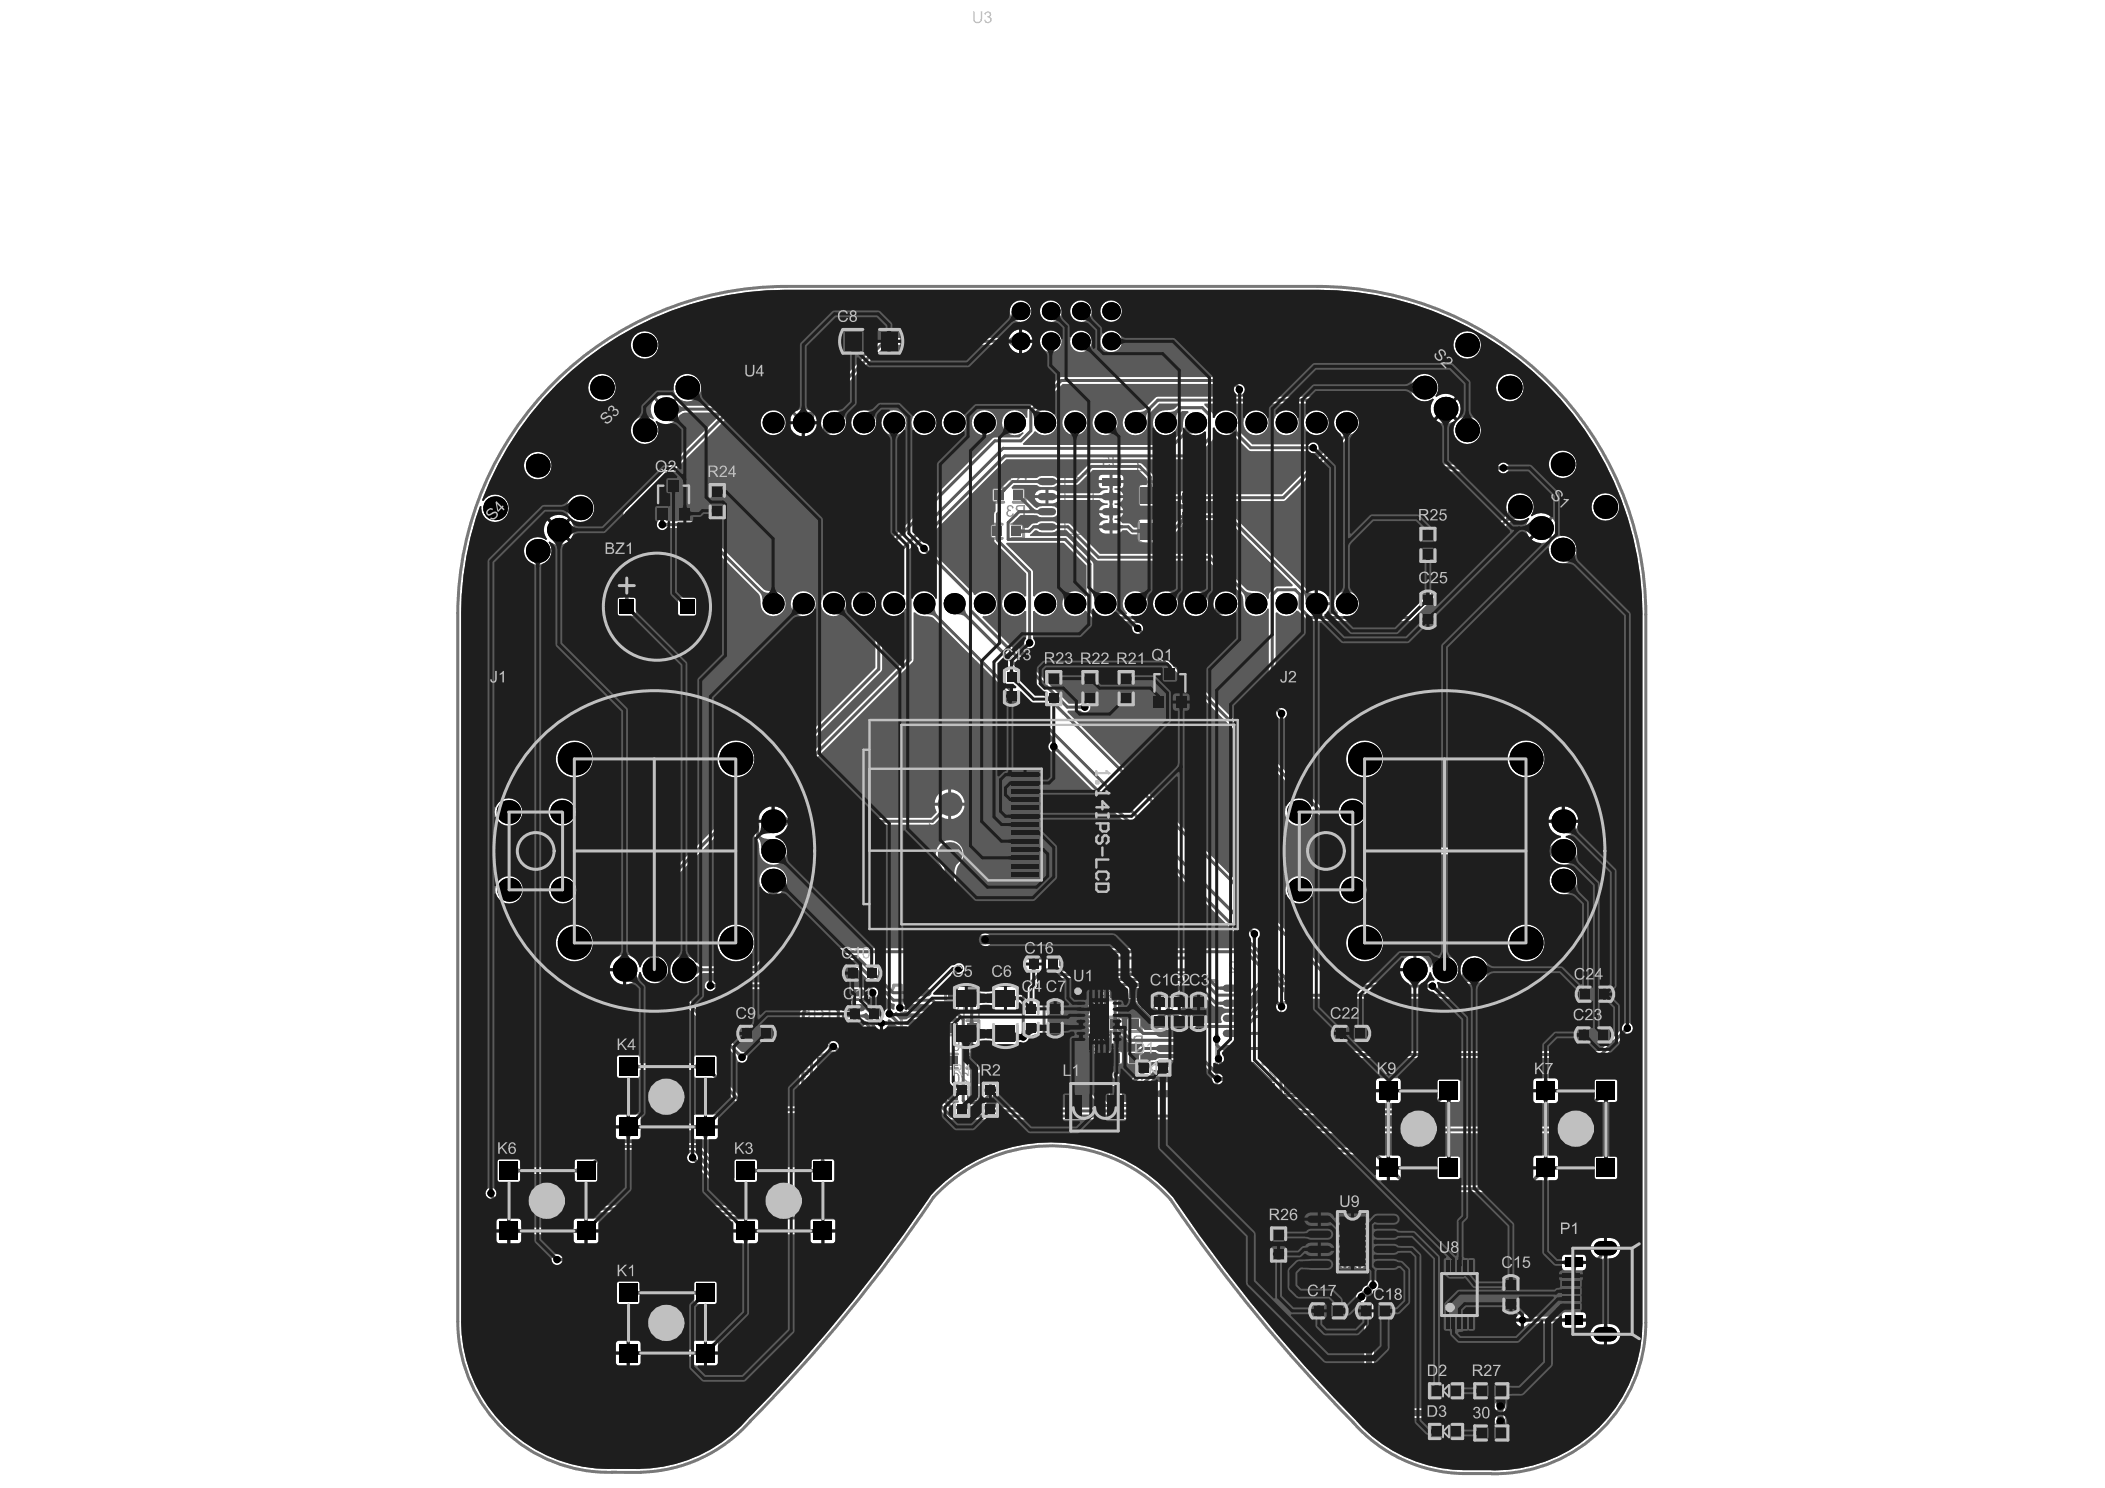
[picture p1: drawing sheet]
<svg xmlns="http://www.w3.org/2000/svg" width="297mm" height="210mm" viewBox="0 0 297 210" stroke-linecap="round" stroke-linejoin="round" font-family="sans-serif">
<path d="M151.7 139.8h6.8v8.5h-6.8zM152.3 140.5h5.6v7.2h-5.6z" fill="none" stroke="#5a5a5a" stroke-width=".17"/>
<path d="M90.5 207.7h-4.1a21.3 21.3 0 0 1-21.8-21.3v-99.9a46.4 46.4 0 0 1 46.3-46.1h75a46.4 46.4 0 0 1 46.3 46.3v99.9a21.3 21.3 0 0 1-21.8 21.3M105.9 200.4a220.3 220.3 0 0 0 25.8-31.5 22.6 22.6 0 0 1 33.5 .3 222.4 222.4 0 0 0 27.6 33.3 21.1 21.1 0 0 0 13.6 5.4h4M105.9 200.4a21.1 21.1 0 0 1-15.5 7.3" fill="none" stroke="#787878" stroke-width=".43"/>
<g fill="none" stroke="#8c8c8c" stroke-width=".43">
<path d="M141.4 73.9h-1.7v2.1h1.7M141.6 68.8h-1.6v2h1.6M142.8 73.9h1.6v2.1h-1.6M143 68.8h1.7v2h-1.7M160.6 68.4v2.8M160.6 73.6v2.8M164 68.4v2.8M164 73.6v2.8M166.4 69.3v1.6M166.4 72.2v1.6M168.4 69.3v1.6M168.4 72.2v1.6"/>
<path d="M114.2 139.5h-1.7v2h1.7M115.5 139.5h1.7v2h-1.7M124 139h-1.1v17h4.3v-17h-1.1M135.1 139.3h-1.7v2h1.7M136.4 139.3h1.7v2h-1.7M158 139h-1.6v2h1.6M159.4 139h1.6v2h-1.6M168.5 138.3h-1.1v17h4.3v-17h-1.1M179.9 139.4h-1.7v2h1.7M181.3 139.4h1.6v2h-1.6M114 153.3h-1.7v2h1.7M114 148.8h-1.7v2h1.7"/>
<path d="M114 144.1h-1.7v2h1.7M115.3 153.3h1.7v2h-1.7M115.3 148.8h1.7v2h-1.7M115.4 144.1h1.6v2h-1.6M135.1 144h-1.7v2h1.7M135.1 148.7h-1.7v2h1.7M135.1 153.4h-1.7v2h1.7M136.4 153.4h1.7v2h-1.7M136.4 148.7h1.7v2h-1.7M136.4 144h1.7v2h-1.7M158 152.9h-1.6v2h1.6M158 148.2h-1.6v2h1.6"/>
<path d="M158 143.5h-1.6v2h1.6M159.4 152.9h1.6v2h-1.6M159.4 148.2h1.6v2h-1.6M159.4 143.5h1.6v2h-1.6M179.9 143.7h-1.7v2h1.7M179.9 148.1h-1.7v2h1.7M179.9 152.4h-1.7v2h1.7M181.3 152.4h1.6v2h-1.6M181.3 143.7h1.6v2h-1.6M181.3 148.1h1.6v2h-1.6"/>
</g>
<path d="M151.7 66.9h-1.4v8.5h4v-8.5h-1.5" fill="none" stroke="#8c8c8c" stroke-width=".17"/>
<g fill="#8c8c8c">
<path d="M142.1 71.4h.1a.49 .49 0 0 1 .8 .3h-.1a.28 .28 0 0 0-.2-.3 .28 .28 0 0 0-.4 .2 .28 .28 0 0 0 .2 .3h.1v.2a.32 .32 0 0 0-.4 .2 .32 .32 0 0 0 .3 .4 .32 .32 0 0 0 .4-.3h.2a.51 .51 0 0 1-.8 .5 .51 .51 0 0 1-.1-.9h.1l-.1-.1a.36 .36 0 0 1-.1-.5z"/>
<path d="M157 64.3h.2v.9a.43 .43 0 0 0 .3 .5 .43 .43 0 0 0 .5-.3v-1.1h.2v1.2a.64 .64 0 0 1-.5 .4 .64 .64 0 0 1-.6-.2l-.1-.2z"/>
<path d="M155.7 64.3h.8l.1 .8-.2 .1a.35 .35 0 0 0-.5-.1 .35 .35 0 0 0 0 .5 .35 .35 0 0 0 .5 0v-.1h.3v.1a.55 .55 0 0 1-.8 .3 .55 .55 0 0 1-.3-.7 .55 .55 0 0 1 .8-.3l-.1-.4h-.6z"/>
<path d="M130.3 136.2h.2v1a.44 .44 0 0 0 .4 .5 .44 .44 0 0 0 .5-.5v-1h.2v1.1a.64 .64 0 0 1-.7 .6 .64 .64 0 0 1-.6-.7z"/>
<path d="M129 136.3h1v.2h-.8l.4 .5 .2 .9h-.2l-.1-.6-.5-.8z"/>
<path d="M135.9 141.7l.6 .4v.2l-.4-.2v1.3h-.2z"/>
<path d="M158.6 141.4h1v.2h-.7l.3 .5 .2 .9h-.2l-.1-.5-.5-.9z"/>
<path d="M180.6 146.1l.6 .4v.2l-.4-.3v1.3h-.2z"/>
<path d="M179.4 146.1l.6 .4v.2l-.4-.3v1.3h-.2z"/>
<path d="M180.6 141.8l.6 .4v.2l-.4-.2v1.2h-.2z"/>
<path d="M174.8 135.6h.2v.9a.44 .44 0 0 0 .4 .6 .44 .44 0 0 0 .5-.6v-.9h.2v1.1a.64 .64 0 0 1-.7 .6 .64 .64 0 0 1-.6-.8z"/>
<path d="M173.6 135.8l.2-.1a.49 .49 0 0 1 .7 .4h-.2a.32 .32 0 0 0-.3-.3 .32 .32 0 0 0-.3 .2 .32 .32 0 0 0 .2 .4l.5 .5 .1 .3h-1v-.1h.8l-.7-.6a.51 .51 0 0 1 0-.7z"/>
<path d="M135.7 151.5h.1a.5 .5 0 0 1 .5-.2 .5 .5 0 0 1 .3 .5h-.1a.32 .32 0 0 0-.5-.3 .32 .32 0 0 0 0 .6l.6 .5 .1 .3h-1.1v-.1h.8l-.6-.6a.51 .51 0 0 1-.1-.7z"/>
<path d="M135.9 146.6l.6 .4v.2l-.4-.2v1.2h-.2z"/>
<path d="M135.9 137.1l.6 .3v.3l-.4-.3v1.3h-.2z"/>
<path d="M134.3 137.1h1.1v.2h-.8l.5 .8 .1 .6h-.3v-.6l-.6-.8z"/>
<path d="M131.1 116.1l.6 .4v.2l-.4-.2v1.2h-.2z"/>
<path d="M130.9 109.3a.56 .56 0 0 1 .5-.2 .56 .56 0 0 1 .4 .5h-.2a.32 .32 0 0 0-.3-.3 .32 .32 0 0 0-.3 .2 .32 .32 0 0 0 .2 .4l.5 .5 .2 .3h-1.1v-.1h.8l-.6-.6a.56 .56 0 0 1-.1-.7z"/>
<path d="M158.7 150.8h.8l.1 .8h-.1a.37 .37 0 0 0-.6-.1 .37 .37 0 0 0 0 .6 .37 .37 0 0 0 .5 0l.1-.2h.2a.54 .54 0 0 1-.7 .5 .54 .54 0 0 1-.4-.7 .54 .54 0 0 1 .7-.4l.1 .1-.1-.4h-.6z"/>
<path d="M162.8 65.5l.2-.2 .3-.1 .5 .1a.83 .83 0 0 1 .3 1.2 .83 .83 0 0 1-1.1 .3l-.3-.4 .3-.1v.1a.52 .52 0 0 0 .7 .3 .52 .52 0 0 0 .2-.7v-.2a.49 .49 0 0 0-.5-.4 .49 .49 0 0 0-.4 .4l-.3-.1z"/>
<path d="M161.8 65.2h.1l.2 .3 .3 .2v.1l-.4-.2v1.3h-.2z"/>
<path d="M167.3 66.4l.2-.2 .3-.1 .4 .2a.83 .83 0 0 1 .4 1.1 .83 .83 0 0 1-1.2 .3l-.2-.4 .2-.1 .1 .2a.52 .52 0 0 0 .6 .2 .52 .52 0 0 0 .3-.7v-.2a.49 .49 0 0 0-.5-.3 .49 .49 0 0 0-.5 .3h-.2z"/>
<path d="M166.2 66.2h.2l.1 .2 .4 .2-.1 .2-.3-.3v1.3h-.3z"/>
<path d="M164.7 66.4h.1a.51 .51 0 0 1 .6-.2 .51 .51 0 0 1 .3 .5h-.2a.32 .32 0 0 0-.5-.3 .32 .32 0 0 0 0 .5l.6 .5 .2 .4h-1.1v-.2h.8l-.6-.5a.59 .59 0 0 1-.2-.7z"/>
<path d="M180.6 150.5l.6 .4v.2l-.4-.2v1.3h-.2z"/>
<path d="M179.1 150.7a.58 .58 0 0 1 1 .3l-.2 .1a.32 .32 0 0 0-.3-.4 .32 .32 0 0 0-.3 .3 .32 .32 0 0 0 .2 .3l.5 .6 .2 .3h-1.1v-.2h.8l-.6-.6a.56 .56 0 0 1-.2-.7z"/>
<path d="M114.8 142l.6 .4v.2l-.3-.2v1.2h-.3z"/>
<path d="M113.3 142.1h.8l.2 .8h-.2a.37 .37 0 0 0-.5-.1 .37 .37 0 0 0 0 .6 .37 .37 0 0 0 .5-.1v-.1l.2 .1a.56 .56 0 0 1-.9 .3 .56 .56 0 0 1 .2-1l.5 .1-.1-.5h-.7z"/>
<path d="M114.8 146.7l.6 .4v.2l-.3-.2v1.2h-.3z"/>
<path d="M114.6 151.2l.6 .4v.2l-.4-.3v1.3h-.2z"/>
<path d="M113.2 151.3a.5 .5 0 0 1 .5-.1 .5 .5 0 0 1 .4 .4h-.2a.27 .27 0 0 0-.4-.2 .27 .27 0 0 0 0 .5h.2v.1a.32 .32 0 0 0-.4 .3 .32 .32 0 0 0 .2 .3 .32 .32 0 0 0 .4-.2h.2a.51 .51 0 0 1-.7 .4 .51 .51 0 0 1-.1-.9h.1a.41 .41 0 0 1-.2-.6z"/>
<path d="M114.8 137.4l.6 .3v.2l-.3-.2v1.3h-.3z"/>
<path d="M143.4 71.4a.45 .45 0 0 0 0 .5 .45 .45 0 0 0 .4 .2l-.2 .2-.4 .6h.3l.3-.5 .3-.3h.3v.8h.3v-1.7h-1zM143.6 71.5l.2-.1h.6v.6h-.4a.31 .31 0 0 1-.4-.1 .31 .31 0 0 1 0-.4z"/>
<path d="M143.6 66.3a.45 .45 0 0 0 0 .5 .45 .45 0 0 0 .4 .2l-.2 .2-.4 .6h.3l.3-.6 .3-.2h.3v.8h.3v-1.7h-1zM143.8 66.4l.2-.1h.6v.6h-.4a.31 .31 0 0 1-.4-.1 .31 .31 0 0 1 0-.4z"/>
<path d="M142.4 66.1v1.1h-.2v.2h.2v.4h.2v-.4h.7v-.2l-.7-1.1zM142.6 66.5l.6 .7h-.6z"/>
<path d="M137 141.9a.44 .44 0 0 0 0 .5 .44 .44 0 0 0 .4 .2l-.2 .2-.4 .6h.3l.4-.6 .2-.2h.3v.8h.3v-1.7h-1zM137.2 142l.2-.1h.6v.6h-.4a.31 .31 0 0 1-.4-.1 .31 .31 0 0 1 0-.4z"/>
<path d="M134.5 141.9a.37 .37 0 0 0 .1 .6 .49 .49 0 0 0-.2 .7 .49 .49 0 0 0 .7 .2l.1-.1a.47 .47 0 0 0-.1-.8 .42 .42 0 0 0 .2-.6 .42 .42 0 0 0-.7-.1zM134.6 142.1a.3 .3 0 0 1 .6 0 .3 .3 0 0 1-.6 0zM134.5 142.9a.35 .35 0 0 1 .7 0 .35 .35 0 0 1-.7 0z"/>
<path d="M160 146.2a.45 .45 0 0 0 0 .5 .45 .45 0 0 0 .4 .3l-.2 .1-.4 .6h.3l.3-.5 .3-.2h.3v.7h.3v-1.6h-1zM160.2 146.4l.2-.2h.6v.6h-.4a.31 .31 0 0 1-.4-.1 .31 .31 0 0 1 0-.3z"/>
<path d="M158.7 146.2l-.1 .3h.2a.33 .33 0 0 1 .4-.2 .33 .33 0 0 1 .3 .3v.3a.51 .51 0 0 0-.9 .2 .51 .51 0 0 0 .6 .6 .78 .78 0 0 0 .4-1 .55 .55 0 0 0-.3-.6 .55 .55 0 0 0-.6 .1zM158.9 146.9a.35 .35 0 0 1 .5 0 .35 .35 0 0 1 0 .5 .35 .35 0 0 1-.5 0l-.1-.2z"/>
<path d="M160 141.5v.1a.45 .45 0 0 0 0 .4 .45 .45 0 0 0 .4 .3l-.2 .1-.4 .6h.3l.3-.5 .3-.2h.3v.7h.3v-1.6h-1zM160.2 141.7l.2-.1h.6v.5h-.4a.31 .31 0 0 1-.4-.1 .31 .31 0 0 1 0-.3z"/>
<path d="M181.7 146.2a.45 .45 0 0 0 0 .5 .45 .45 0 0 0 .4 .3l-.2 .1-.4 .6h.3l.3-.5 .3-.2h.3v.7h.3v-1.6h-1zM181.9 146.4l.2-.2h.6v.6h-.4a.31 .31 0 0 1-.3-.1 .31 .31 0 0 1-.1-.3z"/>
<path d="M181.7 141.9v.1a.45 .45 0 0 0 0 .5 .45 .45 0 0 0 .4 .2l-.2 .1-.4 .6h.3l.3-.5 .3-.2h.3v.7h.3v-1.6h-1zM181.9 142.1l.2-.1h.6v.5h-.4a.31 .31 0 0 1-.3 0 .31 .31 0 0 1-.1-.4z"/>
<path d="M179.2 141.9l-.1 .4v.6a.54 .54 0 0 0 .5 .6 .54 .54 0 0 0 .5-.7v-.2a.57 .57 0 0 0-.2-.7 .57 .57 0 0 0-.7 0zM179.4 142.1a.38 .38 0 0 1 .4 0 .38 .38 0 0 1 .1 .4v.2a.39 .39 0 0 1-.1 .5 .39 .39 0 0 1-.4 0l-.1-.2z"/>
<path d="M137 151.4v.1a.44 .44 0 0 0 0 .5 .44 .44 0 0 0 .4 .2l-.2 .1-.4 .6h.3l.4-.6 .2-.1h.3v.7h.3v-1.6h-1zM137.2 151.6l.2-.1h.6v.5h-.4a.31 .31 0 0 1-.4-.1 .31 .31 0 0 1 0-.3z"/>
<path d="M134.5 151.4l-.2 .4 .1 .8a.53 .53 0 0 0 .6 .4 .53 .53 0 0 0 .4-.6v-.4a.56 .56 0 0 0-.2-.6 .56 .56 0 0 0-.7 0zM134.6 151.6a.39 .39 0 0 1 .5 0 .39 .39 0 0 1 .1 .5v.2a.33 .33 0 0 1-.2 .4 .33 .33 0 0 1-.4-.1v-.8z"/>
<path d="M137 146.8a.44 .44 0 0 0 0 .5 .44 .44 0 0 0 .4 .2l-.2 .1-.4 .6h.3l.4-.6 .2-.1h.3v.7h.3v-1.6h-1zM137.2 146.9l.2-.1h.6v.6h-.4a.31 .31 0 0 1-.4-.1 .31 .31 0 0 1 0-.4z"/>
<path d="M134.5 146.8l-.2 .3 .1 .7a.49 .49 0 0 0 .5 .5 .49 .49 0 0 0 .5-.4h-.2a.34 .34 0 0 1-.4 .2 .34 .34 0 0 1-.2-.5l-.1-.1a.52 .52 0 0 0 .9-.2 .52 .52 0 0 0-.5-.7zM134.6 146.9a.34 .34 0 0 1 .5 0 .34 .34 0 0 1 0 .5 .34 .34 0 0 1-.5-.1z"/>
<path d="M137 137.2a.44 .44 0 0 0 0 .5 .44 .44 0 0 0 .4 .2l-.2 .2-.4 .6h.3l.4-.6 .2-.2h.3v.8h.3v-1.6h-1zM137.2 137.4l.2-.2h.6v.6h-.4a.31 .31 0 0 1-.4-.1 .31 .31 0 0 1 0-.3z"/>
<path d="M134.6 116.3a.52 .52 0 0 0 0 .6 .52 .52 0 0 0 .6 .2h.4v.6h.2v-1.6h-.9zM134.9 116.4l.7-.1v.6h-.4a.3 .3 0 0 1-.4-.1 .3 .3 0 0 1 .1-.4z"/>
<path d="M133.4 116.7l-.1 1h.2l.1-.1a.41 .41 0 0 0 .5 .2 .41 .41 0 0 0 .2-.6l-.2-.1-.5-.1a.28 .28 0 0 1 .2-.3 .28 .28 0 0 1 .3 .2h.2a.57 .57 0 0 0-.9-.2zM133.6 117.2h.1a.28 .28 0 0 1 .4 .1 .28 .28 0 0 1 0 .3 .37 .37 0 0 1-.4 0 .37 .37 0 0 1-.1-.4z"/>
<path d="M132.1 116.1v1.6h.2v-.1a.56 .56 0 0 0 .7 0 .56 .56 0 0 0 0-.8 .42 .42 0 0 0-.7-.1v-.6zM132.3 116.8a.37 .37 0 0 1 .5 0 .37 .37 0 0 1 .1 .5 .33 .33 0 0 1-.5 .3 .33 .33 0 0 1-.1-.5z"/>
<path d="M134.6 109.3a.52 .52 0 0 0 0 .6 .52 .52 0 0 0 .6 .2h.4v.6h.2v-1.6h-.9zM134.9 109.4l.7-.1v.6h-.4a.3 .3 0 0 1-.4-.2 .3 .3 0 0 1 .1-.3z"/>
<path d="M133.4 109.7l-.1 1h.2l.1-.1a.41 .41 0 0 0 .5 .2 .41 .41 0 0 0 .2-.6l-.2-.1-.5-.1a.28 .28 0 0 1 .2-.3 .28 .28 0 0 1 .3 .2h.2a.57 .57 0 0 0-.9-.2zM133.6 110.2h.1a.28 .28 0 0 1 .4 .1 .28 .28 0 0 1 0 .3 .37 .37 0 0 1-.4-.1 .37 .37 0 0 1-.1-.3z"/>
<path d="M132.1 109.1v1.6h.2v-.1a.56 .56 0 0 0 .7 0 .56 .56 0 0 0 0-.8 .42 .42 0 0 0-.7-.1v-.6zM132.3 109.8a.37 .37 0 0 1 .5 0 .37 .37 0 0 1 .1 .5 .33 .33 0 0 1-.5 .2 .33 .33 0 0 1-.1-.5z"/>
<path d="M160 150.9a.45 .45 0 0 0 0 .5 .45 .45 0 0 0 .4 .2l-.2 .2-.4 .6h.3l.3-.5 .3-.3h.3v.8h.3v-1.6h-1zM160.2 151.1l.2-.2h.6v.6h-.4a.31 .31 0 0 1-.4-.1 .31 .31 0 0 1 0-.3z"/>
<path d="M160 137.1a.45 .45 0 0 0 0 .5 .45 .45 0 0 0 .4 .2l-.2 .1-.4 .6h.3l.3-.5 .3-.2h.3v.7h.3v-1.6h-1zM160.2 137.2l.2-.1h.6v.6h-.4a.31 .31 0 0 1-.4-.1 .31 .31 0 0 1 0-.4z"/>
<path d="M158.7 137.1v.3l.2 .3a.49 .49 0 0 0-.1 .8 .49 .49 0 0 0 .8-.1 .47 .47 0 0 0-.2-.7 .41 .41 0 0 0 .1-.7 .41 .41 0 0 0-.6 0zM158.9 137.3a.25 .25 0 0 1 .5 0 .25 .25 0 0 1-.5 0zM158.8 138.1a.35 .35 0 0 1 .7 0 .35 .35 0 0 1-.7 0z"/>
<path d="M160.4 65.2v1.1h-.2v.2h.2v.4h.2v-.4h.7v-.2l-.7-1.1zM160.6 65.6l.5 .7h-.5z"/>
<path d="M181.7 150.7a.45 .45 0 0 0 0 .5 .45 .45 0 0 0 .4 .2l-.2 .2-.4 .6h.3l.3-.6 .3-.2h.3v.8h.3v-1.7h-1zM181.9 150.8l.2-.1h.6v.6h-.4a.31 .31 0 0 1-.3-.1 .31 .31 0 0 1-.1-.4z"/>
<path d="M181.7 137.5a.45 .45 0 0 0 0 .5 .45 .45 0 0 0 .4 .2l-.2 .2-.4 .6h.3l.3-.5 .3-.3h.3v.8h.3v-1.6h-1zM181.9 137.7l.2-.2h.6v.6h-.4a.31 .31 0 0 1-.3-.1 .31 .31 0 0 1-.1-.3z"/>
<path d="M180.5 137.5l-.2 .3 .1 .9a.49 .49 0 0 0 .5 .3 .49 .49 0 0 0 .5-.4h-.2a.33 .33 0 0 1-.4 .2 .33 .33 0 0 1-.3-.4v-.2a.52 .52 0 0 0 .8 0 .52 .52 0 0 0-.2-.8 .47 .47 0 0 0-.6 .1zM180.5 137.9a.35 .35 0 0 1 .7 0 .35 .35 0 0 1-.7 0z"/>
<path d="M116 142.2a.45 .45 0 0 0-.1 .5 .45 .45 0 0 0 .4 .2l-.2 .2-.4 .5h.3l.3-.5 .3-.2h.3v.7h.3v-1.6h-1zM116.1 142.3l.2-.1h.6v.6h-.4a.31 .31 0 0 1-.3-.1 .31 .31 0 0 1-.1-.4z"/>
<path d="M116 146.8v.1a.45 .45 0 0 0-.1 .5 .45 .45 0 0 0 .4 .2l-.2 .1-.4 .6h.3l.3-.5 .3-.2h.3v.7h.3v-1.6h-1zM116.1 147l.2-.1h.6v.5h-.4a.31 .31 0 0 1-.3 0 .31 .31 0 0 1-.1-.4z"/>
<path d="M113.5 146.7v1.1h-.2v.1h.2v.4h.2v-.4h.7v-.1l-.7-1.1zM113.7 147.1l.5 .7h-.5z"/>
<path d="M115.7 151.3a.45 .45 0 0 0 0 .5 .45 .45 0 0 0 .4 .3l-.2 .1-.4 .6h.3l.3-.5 .3-.2h.3v.7h.3v-1.6h-1zM115.9 151.5l.2-.2h.6v.6h-.4a.31 .31 0 0 1-.3-.1 .31 .31 0 0 1-.1-.3z"/>
<path d="M116 137.5a.45 .45 0 0 0-.1 .5 .45 .45 0 0 0 .4 .2l-.2 .2-.4 .6h.3l.3-.5 .3-.3h.3v.8h.3v-1.6h-1zM116.1 137.7l.2-.2h.6v.6h-.4a.31 .31 0 0 1-.3-.1 .31 .31 0 0 1-.1-.3z"/>
<path d="M113.4 137.5l-.1 .3h.2a.34 .34 0 0 1 .4-.2 .34 .34 0 0 1 .2 .4v.2a.52 .52 0 0 0-.8 0 .52 .52 0 0 0 .3 .8h.1a.63 .63 0 0 0 .6-.8v-.2a.58 .58 0 0 0-.3-.6 .58 .58 0 0 0-.6 .1zM113.5 138.2a.35 .35 0 0 1 .5 0 .35 .35 0 0 1 0 .5 .35 .35 0 0 1-.5 0z"/>
</g>
<path d="M160.7 68.4a3.3 3.3 0 0 1 3.3 0M160.7 76.4a3.3 3.3 0 0 0 3.3 0M166.4 73.8a1.48 1.48 0 0 0 2 0M168.4 69.3a1.48 1.48 0 0 0-2 0M124 139a1.06 1.06 0 0 0 1.1 1 1.06 1.06 0 0 0 1-1M168.5 138.3a1.06 1.06 0 0 0 1.1 1.1 1.06 1.06 0 0 0 1-1.1" fill="none" stroke="#8c8c8c" stroke-width=".43"/>
<path d="M151.7 66.9a.53 .53 0 0 0 .6 .5 .53 .53 0 0 0 .5-.5" fill="none" stroke="#8c8c8c" stroke-width=".17"/>
<g fill="#5a5a5a">
<path d="M69.1 168.8l.6-.2 .1 .3-.3 .3z"/>
<path d="M73.1 173.2l.1 .2h.3v.5h-.3l-.1 .2z"/>
<path d="M79 177.3l.4 .2v.4l-.4 .1z"/>
<path d="M81 173.4h.3l.1-.2v.9l-.1-.2h-.3z"/>
<path d="M90 190.4l.1 .2 .3 .1v.4h-.3l-.1 .2z"/>
<path d="M90 158.5l.1 .2 .3 .1v.4h-.3l-.1 .2z"/>
<path d="M90 150l.1 .2h.3v.5h-.3l-.1 .2z"/>
<path d="M88.2 84.2h.5v.3l.2 .1h-.9l.2-.1z"/>
<path d="M95.1 56.5l.9 .8 .6 .2v.4a2.35 2.35 0 0 0-1.5 1z"/>
<path d="M97.8 190.7l.3-.1 .1-.2v.9l-.1-.2h-.3z"/>
<path d="M97.7 163.8l.5-.5 .2 .4-.3 .3z"/>
<path d="M97.8 158.8l.3-.1 .1-.2v.9l-.1-.2h-.3z"/>
<path d="M97.8 150.2h.3l.1-.2v.9l-.1-.2h-.3z"/>
<path d="M106.5 173.2l.1 .2h.4v.5h-.4l-.1 .2z"/>
<path d="M106.1 136.6l.4-.1 .3-.2h.6a.17 .17 0 0 0-.1 .2 .17 .17 0 0 0 .2 .1l-.9 .4z"/>
<path d="M107.9 125.4h2.4l-.8 .9-.2 .6h-.4a2.34 2.34 0 0 0-1-1.5z"/>
<path d="M113.1 153.2h.4l.1 .3 .1 .1h-.8l.1-.1z"/>
<path d="M112.9 150.5h.8l-.1 .1-.1 .3h-.4l-.1-.3z"/>
<path d="M113.1 148.7h.4l.1 .4 .1 .1h-.8l.1-.1z"/>
<path d="M112.9 145.8h.9l-.2 .1v.3h-.5v-.3z"/>
<path d="M113.1 141.1h.8l-.1 .1-.1 .3h-.4l-.1-.3z"/>
<path d="M113.1 144h.5v.4l.2 .1h-.9l.2-.1z"/>
<path d="M113.6 139.8h.2l.4-.3 .3 .3-.3 .4v.2z"/>
<path d="M115.9 163.4h.4v.3l.2 .1h-.8l.1-.1z"/>
<path d="M115.5 154.9h.9l-.2 .2v.3h-.4l-.1-.3z"/>
<path d="M115.8 153.2h.4v.3l.2 .1h-.9l.2-.1z"/>
<path d="M116 149.2h.3l.3-.3 .3 .3-.3 .3v.3z"/>
<path d="M115.4 145.2l.6 .6h-.3l-.3 .3-.3-.3 .3-.4z"/>
<path d="M116.1 145.8l.6-.6v.2l.3 .4-.3 .3-.4-.3z"/>
<path d="M116.1 59.6l1.5 1.5a2.22 2.22 0 0 0-1.5 .4l-.3-.3a2.02 2.02 0 0 0 .3-1.6z"/>
<path d="M118.3 150.5l.4-.1 .2-.1v.7l-.2-.1h-.4z"/>
<path d="M118.4 148l.4 .2 .1-.1-.2 .7-.5-.4z"/>
<path d="M118.3 148.3h.5l.1-.2v.9l-.1-.2h-.5z"/>
<path d="M118.3 146.2l.5-.1 .1-.1v.8l-.1-.1-.5-.1z"/>
<path d="M123.7 143.9l.3-.3 .4 .2-.5 .5z"/>
<path d="M122.4 139.8l.4-.1v.7l-.4-.2z"/>
<path d="M121.8 139.6l.2 .2h.5v.4l-.5 .1-.2 .2z"/>
<path d="M125.5 143.5l.5-.5 .2 .4-.3 .3z"/>
<path d="M129.7 139.5l.6-.3h.6l-.1 .1a.11 .11 0 0 0-.1 .2 .11 .11 0 0 0 .2 0z"/>
<path d="M130.4 77.9l.5-.5 .2 .4-.3 .3z"/>
<path d="M133.5 153.7l.3-.3 .3 .3h.3l-.6 .6v-.2z"/>
<path d="M133.5 149l.3-.3 .3 .3h.3l-.6 .6v-.2z"/>
<path d="M133.8 145l.6 .7h-.3l-.3 .3-.3-.3 .3-.4z"/>
<path d="M134.2 139.2h.4l.1 .3 .2 .1h-.9l.2-.1z"/>
<path d="M132.6 114.3l.6 .6h-.3l-.2 .2-.3-.3 .2-.3z"/>
<path d="M136.9 153.3h.4l.1 .3 .1 .1h-.8l.1-.1z"/>
<path d="M136.7 150.4h.8l-.1 .1-.1 .3h-.4l-.1-.3z"/>
<path d="M136.9 148.6h.4l.1 .3 .1 .1h-.8l.1-.1z"/>
<path d="M136.7 145.7h.8l-.1 .1-.1 .3h-.4l-.1-.3z"/>
<path d="M136.9 143.9h.4l.1 .3 .1 .1h-.8l.1-.1z"/>
<path d="M140.5 73.9h.5v.3l.2 .1h-.9l.2-.1z"/>
<path d="M140.3 75.6h.9l-.2 .1v.3h-.5v-.3z"/>
<path d="M140.5 70.5h.9l-.2 .1v.3h-.4l-.1-.3z"/>
<path d="M144.2 145.5h.4l.2 .4h-.8z"/>
<path d="M144.1 74.5l.1 .2h.3v.5h-.3l-.1 .2z"/>
<path d="M143.7 70.5l.6-.6v.2l.3 .4-.3 .3-.4-.3z"/>
<path d="M142 47.9l.5-.1 .6-.5v1.7l-.6-.5-.5-.1z"/>
<path d="M146.1 74.1l.4-.1 .2-.1v.8l-.2-.1-.4-.1z"/>
<path d="M146.1 72l.4-.1 .2-.1v.8l-.2-.2h-.4z"/>
<path d="M146.1 67.7h.4l.2-.2v.8l-.2-.1-.4-.1z"/>
<path d="M148.7 105.8l.5-.5 .2 .4-.3 .3z"/>
<path d="M148.8 73.9l.1 .1 .5 .1v.4l-.5 .1-.1 .1z"/>
<path d="M148.8 69.6l.1 .2h.5v.5h-.5l-.1 .2z"/>
<path d="M148.8 67.5l.1 .2h.5v.4l-.5 .1-.1 .1z"/>
<path d="M152.3 99.5l.4-.1v.7l-.4-.1z"/>
<path d="M157.5 152.8h.5v.4h-.7l.2-.1z"/>
<path d="M157.1 148.1h.5v.3l.2 .1h-.9l.2-.1z"/>
<path d="M156.9 149.8h.9l-.2 .2v.3h-.5v-.3z"/>
<path d="M157.4 145.2l.6-.6v.2l.3 .4-.3 .3-.4-.3z"/>
<path d="M156.9 145.2h.9l-.2 .1v.3h-.5v-.3z"/>
<path d="M157.1 143.4h.5v.3l.2 .1h-.9l.2-.1z"/>
<path d="M157.4 139.4h.2l.4-.3 .3 .3-.3 .3v.3z"/>
<path d="M157.8 73.9l.2 .1 .5 .1v.4l-.5 .1-.2 .1z"/>
<path d="M156.6 73.4h.4l.1 .3 .1 .1h-.8l.1-.1z"/>
<path d="M156.4 70.6h.8l-.1 .1-.1 .3h-.4l-.1-.3z"/>
<path d="M156.6 71.2h.4l.1 .4 .1 .1h-.8l.1-.1z"/>
<path d="M156.4 68.4h.8l-.1 .1-.1 .4h-.4l-.1-.4z"/>
<path d="M156.6 69.1h.4l.1 .3 .1 .2h-.8l.1-.2z"/>
<path d="M159.8 152.8h.5v.3l.2 .1h-.9l.2-.1z"/>
<path d="M160.1 148.5h.2l.4-.3 .3 .3-.3 .4v.2z"/>
<path d="M160.1 145.2l.6-.6v.2l.3 .4-.3 .3-.4-.3z"/>
<path d="M160.5 89.2l.5-.5 .2 .3-.3 .3z"/>
<path d="M160.6 74.7l.3-.1 .1-.1v.8l-.1-.1-.3-.1z"/>
<path d="M162.8 149.8h.5l.1-.2v.9l-.1-.2-.5-.1z"/>
<path d="M162.8 145.6l.5-.1 .1-.1v.8l-.1-.2h-.5z"/>
<path d="M162.8 143.4h.5l.1-.2v.9l-.1-.2h-.5z"/>
<path d="M163.7 74.5l.1 .1 .3 .1v.4l-.3 .1-.1 .1z"/>
<path d="M166.3 149.6l.2 .2h.5v.4l-.5 .1-.2 .2z"/>
<path d="M168.1 69.8l.1 .1 .3 .1v.4l-.3 .1-.1 .1z"/>
<path d="M166.3 70l.4-.1 .1-.1v.8l-.1-.1-.4-.1z"/>
<path d="M167.2 59.6l1.5 1.5a2.22 2.22 0 0 0-1.5 .4l-.3-.3a2.02 2.02 0 0 0 .3-1.6z"/>
<path d="M171.8 149.8l.6-.3 .1 .4-.4 .2z"/>
<path d="M171.3 147h.7l-.1 .4h-.4z"/>
<path d="M174.2 154.8h1.2a.13 .13 0 0 0-.2 .1 .13 .13 0 0 0 .1 .1l.1 .1h-.6z"/>
<path d="M173 61.1l1.5-1.5a2.21 2.21 0 0 0 .3 1.6l-.3 .3a2.03 2.03 0 0 0-1.5-.4z"/>
<path d="M174.3 54.4l.4-.2 .3 .3-.6 .3z"/>
<path d="M178.3 148.4l.3-.3 .4 .3h.2l-.6 .6v-.2z"/>
<path d="M178.6 144.8l.6 .6h-.2l-.4 .3-.3-.3 .3-.4z"/>
<path d="M176.3 131.3l.3-.3 .4 .2-.5 .5z"/>
<path d="M181.7 152.3h.4l.1 .4 .1 .1h-.8l.2-.1z"/>
<path d="M181.5 149.8h.8l-.1 .1-.1 .3h-.4v-.3z"/>
<path d="M181.7 148h.4l.1 .3 .1 .1h-.8l.2-.1z"/>
<path d="M181.5 145.4h.8l-.1 .1-.1 .3h-.4v-.3z"/>
<path d="M180.1 141.6l.4-.3 .3 .2-.5 .5z"/>
<path d="M181.7 143.7h.4l.1 .3 .1 .1h-.8l.2-.1z"/>
<path d="M181.7 139.3h.4l.1 .3 .1 .1h-.8l.2-.1z"/>
<path d="M181 139.7l.3-.3 .3 .3h.3l-.6 .6v-.2z"/>
<path d="M183.9 83.6l.3-.3a2.03 2.03 0 0 0 1.5 .4l-1.4 1.4a2.21 2.21 0 0 0-.4-1.5z"/>
<path d="M189.8 61.1h.4v.2h-.4z"/>
<path d="M194.3 163.3l.4-.2 .4 .3h.2l-.7 .5v-.2z"/>
<path d="M197.2 165.3v.3l.3 .3-.1 .5-.4-.4-.2 .1z"/>
<path d="M201.4 138.9l.4-.2v.8l-.4-.2z"/>
<path d="M215.2 185.9l.4 .1v.4l-.4 .2z"/>
<path d="M220.4 186l.3-.1 .2-.1v.8l-.2-.1-.3-.1z"/>
<path d="M221.7 186.9h.8l-.1 .1-.1 .3h-.4l-.1-.3z"/>
<path d="M224.5 188h.3l.2-.2v.8l-.2-.1-.3-.1z"/>
<path d="M229.1 145.1l.5 .5-.4 .1-.3-.3z"/>
<path d="M73.1 164.7l.1 .2h.3v.4l-.3 .1-.1 .2z"/>
<path d="M81 164.9h.3l.1-.2v.9l-.1-.2-.3-.1z"/>
<path d="M90 181.9l.1 .2h.3v.5h-.3l-.1 .2z"/>
<path d="M92.1 134.1h.4a2.34 2.34 0 0 0 1 1.5h-2.3l.7-.8z"/>
<path d="M97.8 182.1h.3l.1-.2v.9l-.1-.2h-.3z"/>
<path d="M97.7 135.6l.9 .7 .6 .3v.4a2.35 2.35 0 0 0-1.5 1z"/>
<path d="M106.5 164.7l.1 .2h.4v.4l-.4 .1-.1 .2z"/>
<path d="M116.2 141.1l.6-.6v.2l.4 .4-.4 .3-.3-.3z"/>
<path d="M118.3 144.1l.4-.1 .2-.1v.8l-.2-.2h-.4z"/>
<path d="M136.7 140.9h.8l-.1 .1-.1 .4h-.4l-.1-.4z"/>
<path d="M136.4 140.3l.7 .6h-.3l-.4 .3-.3-.3 .3-.3z"/>
<path d="M156.9 140.7h.9l-.2 .1v.3h-.5v-.3z"/>
<path d="M156.4 72.7h.8l-.1 .1-.1 .3h-.4l-.1-.3z"/>
<path d="M159.6 140.7h.9l-.2 .1v.3h-.5v-.3z"/>
<path d="M160.2 58.1a2.22 2.22 0 0 0 1.5-.3l.3 .3a2.02 2.02 0 0 0-.3 1.5z"/>
<path d="M162.8 147.7l.5-.1 .1-.1v.8l-.1-.1-.5-.1z"/>
<path d="M163.7 69.5l.1 .1 .3 .1v.4h-.3l-.1 .2z"/>
<path d="M166.3 147.5l.2 .1 .5 .1v.4l-.5 .1-.2 .1z"/>
<path d="M168.1 72.5l.1 .1 .3 .1v.4h-.3l-.1 .2z"/>
<path d="M166.8 72.9l.6 .6h-.3l-.3 .3-.3-.3 .3-.3z"/>
<path d="M169.5 154l.4-.2 .4 .2 .4 .1v.4l-.4 .1-.4 .2-.4-.3 .2-.2z"/>
<path d="M178.6 140.5l.6 .6h-.2l-.4 .3-.3-.3 .3-.4z"/>
<path d="M181.5 141.1h.8l-.1 .1-.1 .3h-.4v-.3z"/>
<path d="M181 144.1l.3-.3 .3 .3h.3l-.6 .6v-.2z"/>
<path d="M180.1 100.2l.4-.3 .3 .2-.5 .5z"/>
<path d="M184.5 63l.5-.2v.7l-.5-.1z"/>
<path d="M211.4 65.8l.4-.1v.7l-.4-.2z"/>
<path d="M217.9 119.8a2.35 2.35 0 0 0 1.5-.9v2.3l-.8-.7-.7-.2z"/>
<path d="M225.3 154.6l.6 .6h-.2l-.4 .3-.3-.3 .3-.4z"/>
<path d="M83.4 163.8h.2l.4-.3 .3 .3-.3 .4v.2z"/>
<path d="M100.6 138.7l.4 .1v.5l-.4 .1z"/>
<path d="M93.8 73.7l.4 .1v.4l-.4 .2z"/>
<path d="M114.4 173.4h.3l.1-.2v.9l-.1-.2h-.3z"/>
<path d="M104 148.8l.3-.3 .4 .1-.5 .6z"/>
<path d="M107.1 118.3l.3-.3a2.35 2.35 0 0 0 1.7 .4l-1.7 1.6-.1-1.1z"/>
<path d="M110.3 114.7l.8 .7 .7 .2v.5a2.35 2.35 0 0 0-1.5 .9z"/>
<path d="M107.3 83.6l.3-.3a2.03 2.03 0 0 0 1.5 .4l-1.5 1.4a2.21 2.21 0 0 0-.3-1.5z"/>
<path d="M127.7 150.5l.4-.1 .2-.2v.9l-.2-.2h-.4z"/>
<path d="M127.7 146.2l.4-.1 .2-.1v.8l-.2-.1-.4-.1z"/>
<path d="M127.7 139.8h.4l.2-.2v.9l-.2-.2-.4-.1z"/>
<path d="M131.4 152.7v.2l.3 .4-.3 .3-.3-.3h-.3z"/>
<path d="M131.2 148.1l.2 .2h.4v.5h-.4l-.2 .2z"/>
<path d="M131.2 146l.2 .1 .4 .1v.4l-.4 .1-.2 .1z"/>
<path d="M134.8 136.6l.5 .5-.4 .2-.3-.3z"/>
<path d="M132.7 121.5h2.6a2.61 2.61 0 0 0-.7 1.8h-1.2a2.61 2.61 0 0 0-.7-1.8z"/>
<path d="M145.2 71.7h.6l.3 .2 .4 .1-.5 .4-.9-.4a.17 .17 0 0 0 .2-.1 .17 .17 0 0 0-.1-.2z"/>
<path d="M155.1 69.8h.5l.1-.2v.9l-.1-.2h-.5z"/>
<path d="M162.1 68.3h.4l.1 .3 .1 .1h-.8l.2-.1z"/>
<path d="M172.2 151.8l.4 .2v.4l-.4 .2z"/>
<path d="M172.2 154.1l.4-.1 .2-.1v.8l-.2-.1-.4-.1z"/>
<path d="M172.1 152l.5-.1 .1-.1 .1 .8-.6-.2z"/>
<path d="M179 152.5h.5l.1 .3h-.7z"/>
<path d="M175.7 149.6l.2 .2h.4v.4l-.4 .1-.2 .2z"/>
<path d="M175.7 145.4l.2 .1 .4 .1v.4h-.4l-.2 .2z"/>
<path d="M179.3 145.4l.6-.6v.2l.3 .4-.3 .3-.4-.3z"/>
<path d="M172.2 141.3h.4l.2-.2v.8l-.2-.1-.4-.1z"/>
<path d="M179.1 137.9l.8 .5 .2 .5-.3-.2-.4-.1-.4-.4a.17 .17 0 0 0 .2-.1 .17 .17 0 0 0-.1-.2z"/>
<path d="M172.2 139.2l.4-.1 .2-.1v.8l-.2-.1-.4-.1z"/>
<path d="M182.6 140l.1 .1 .3 .1v.4l-.3 .1-.1 .1z"/>
<path d="M175.4 83.6l.3-.3a2.03 2.03 0 0 0 1.5 .4l-1.5 1.4a2.21 2.21 0 0 0-.3-1.5z"/>
<path d="M223.4 177.7l.1 .1 .3 .1v.4l-.3 .1-.1 .1z"/>
<path d="M216.8 165.5l.6 .6h-.2l-.4 .3-.3-.3 .3-.4z"/>
<path d="M100.3 151.8l.6-.6v.2l.3 .4-.3 .3-.4-.3z"/>
<path d="M92.3 138.5l1.7-1.7 .1 1.1 .3 .6-.3 .3a2.35 2.35 0 0 0-1.8-.3z"/>
<path d="M114.4 164.9h.3l.1-.2v.9l-.1-.2-.3-.1z"/>
<path d="M113.4 58.1a2.22 2.22 0 0 0 1.5-.3l.3 .3a2.02 2.02 0 0 0-.4 1.5z"/>
<path d="M118.1 147.6l.2 .3-.2 .4-.4-.2z"/>
<path d="M127.7 144.1l.4-.1 .2-.1v.8l-.2-.1-.4-.1z"/>
<path d="M121.7 82.8h.4a2.03 2.03 0 0 0 .8 1.3h-2.1a2.22 2.22 0 0 0 .9-1.3z"/>
<path d="M134.7 86.6l1.4-1.4a2.21 2.21 0 0 0 .4 1.5l-.3 .3a2.03 2.03 0 0 0-1.5-.4z"/>
<path d="M130.4 86.6l1.5-1.4a2.21 2.21 0 0 0 .3 1.5l-.3 .3a2.03 2.03 0 0 0-1.5-.4z"/>
<path d="M141 69.2h.3l.3-.3 .3 .3-.3 .4v.2z"/>
<path d="M145.1 89.9h.4l.1 .4h-.7z"/>
<path d="M164.5 58.1a2.22 2.22 0 0 0 1.5-.3l.3 .3a2.02 2.02 0 0 0-.4 1.5z"/>
<path d="M172.2 147.7l.5-.1v.6l-.5-.1z"/>
<path d="M175.7 147.5l.2 .1 .4 .1v.4l-.4 .1-.2 .1z"/>
<path d="M179.3 141.1l.6-.6v.2l.3 .4-.3 .3-.4-.3z"/>
<path d="M171.5 85.2l1.5 1.4a2.22 2.22 0 0 0-1.6 .4l-.3-.3a2.02 2.02 0 0 0 .4-1.5z"/>
<path d="M203.1 154.6l.6 .6h-.2l-.4 .3-.3-.3 .3-.4z"/>
<path d="M206.4 136.8l1.6 1.7h-1.1l-.6 .3-.3-.3a2.34 2.34 0 0 0 .4-1.7z"/>
<path d="M212.8 71.5l1.7 1.7-1.1 .1-.7 .2-.3-.3a2.34 2.34 0 0 0 .4-1.7z"/>
<path d="M154.9 146h.3l.2 .5 .3 .1v-.6h.2v-.2h.7l-.1-.2 .1-.2h.3v2.7v.1l-.4 .1-.1 .2v1.4l.1 .1 .4 .1v1.6l.4 .5v.5l-.1 .2h-.5l-.2 .1-.1 .2v1.3l.1 .2 .2 .1h1.3l.2-.1 .1-.2-.1-2.5-.4-.5 .1-1.4 .3-.1 .1-.1v-1.4l-.1-.2-.3-.1-.1-.1v-2.1l.3-.1 1.3 1.3h1.8v.2l-.9 .8-1.1 .1-.1 .2v1.4l.1 .1 .2 .1 1.5-.1 .1-1 .5-.6h1.6l.6 .3h2.4l.6-.3h1.3l3.1 3.1 .1 .3a.7 .7 0 0 0 0 .8l-.1 .2h-.4l-3.3-3.2-.8-.1-.2-.2h-.3h-2.4h-.3l-.3 .2-.7 .1-.2 .1-2.5 2.5-.2 .7-.3 .1-.1 .2v1.3l.1 .2 1.5 .1 .2-.2 .3 .1v.4l-.4 .4h-4.6l-1.5-1.5v-7.5zM156.1 146.2v.4l.3-.1 .2-.3z"/>
<path d="M147.8 139l1.1-1h7.2l.1 .2-.7 .7v2.7l-.3 .5h-.3l-.2-.4-.3-.2v.7h-.2v.2h-.6l.1 .3v.2l-.1 .3h.6v.4h-.6l.1 .3v.3l-.1 .3h.6v.4h-.6l.1 .3v.3l-.1 .3h.6v.4h-.6l.2 .3v7.7l.1 .3 1.5 1.5-.1 .2h-15.6l-.5-.4v-.2l8.6-8.7zM153.7 141.7l-.1 .2h.4v-.4z"/>
<path d="M158.5 139.5l.2-.1h.4v1.3l.1 .2 .3 .1 .2 .7 2.4 2.4 1 .1 .3 .2h.3h2.4a.78 .78 0 0 0 .8-.8 .78 .78 0 0 0-.8-.7h-2.4h-.3l-.3 .2-.6 .1-2-2 .1-.2 .3-.1 .1-.2v-1.3h1.9a.86 .86 0 0 0 .8 .8l2.7-.1 .2 .1v.3l-.2 .1h-1.3v1.9h1a.95 .95 0 0 0 .9-.6l.4-.5 .1-.3v-2.4l-.2-.4 .1-.2 4 3.9h1.1l.3 .2 .3 .1h2.3a.77 .77 0 0 0 .7-.4 .77 .77 0 0 0-.1-.9l.1-.2 .3-.1 1.8-1.8h1.4l.6 .4-.1 .2h-1.5h-.2l-.1 1.1-2.4 2.4-.5-.1h-2.3a.77 .77 0 0 0-.7 .4 .77 .77 0 0 0 0 .8l-.1 .2-3.5 .1-1.8 1.8-.2-.2a.77 .77 0 0 0-.7-1h-2.4l-.6 .3h-1.6l-.5-.6-.1-1.1h-1.5h-.2l-.1 .2 .1 1.5-.2 .1-.7-.7v-.9l-.1-.2h-.3l-.1-.2 .1-2.4 .3-.1 .1-1.1zM163 140.8l-.2 .5h1.9v-.7h-1h-.4zM162.8 141.7a.91 .91 0 0 0 .9 .8h1v-.8z"/>
<path d="M78.5 54.3a45.9 45.9 0 0 1 32.4-13.4h75a45.9 45.9 0 0 1 45.9 45.8v99.9a20.8 20.8 0 0 1-21.4 20.8 25.2 25.2 0 0 1-12.3-1.9 20.2 20.2 0 0 1-6.8-5.2 223.8 223.8 0 0 1-25.9-31.5 23 23 0 0 0-34.1-.2 216 216 0 0 1-28.1 33.8 20.8 20.8 0 0 1-13 4.8h-3.6a20.8 20.8 0 0 1-21.5-20.8v-99.7a44.9 44.9 0 0 1 2.6-15.3h.2a1.94 1.94 0 0 0 2.5 2.2 1.94 1.94 0 0 0 1-3.1 1.94 1.94 0 0 0-3.2 .2l-.2-.1a45.8 45.8 0 0 1 10.5-16.3zM155.3 43.9a1.53 1.53 0 0 0 3 0 1.53 1.53 0 0 0-3 0zM151 43.9a1.55 1.55 0 0 0 3.1 0 1.55 1.55 0 0 0-3.1 0zM146.7 43.9a1.55 1.55 0 0 0 3.1 0 1.55 1.55 0 0 0-3.1 0zM142.5 43.9a1.53 1.53 0 0 0 3 0 1.53 1.53 0 0 0-3 0zM113.6 57.7v1.7h1.7a1.16 1.16 0 0 1 .1-1.1l9.6-9.7h17l.5 .2a1.59 1.59 0 0 0 1.3 1v-3.3a1.92 1.92 0 0 0-1.4 1l-.4 .2h-17.3l-10 9.9a1.12 1.12 0 0 1-1.1 .1zM144.2 46.5v1.4h1.5a1.63 1.63 0 0 0-1.5-1.4zM155.3 48.1a1.53 1.53 0 0 0 3 0 1.53 1.53 0 0 0-3 0zM151 48.1a1.55 1.55 0 0 0 3.1 0 1.55 1.55 0 0 0-3.1 0zM146.7 48.1a1.55 1.55 0 0 0 3.1 0 1.55 1.55 0 0 0-3.1 0zM144.2 48.4v1.4a1.63 1.63 0 0 0 1.5-1.4zM205.1 48.7a1.95 1.95 0 0 0 3.9 0 1.95 1.95 0 0 0-3.9 0zM89 48.7a1.95 1.95 0 0 0 3.9 0 1.95 1.95 0 0 0-3.9 0zM141.9 58.4a1.75 1.75 0 0 0 0 2.4 1.75 1.75 0 0 0 2.4 .1l.2 .2-.6 .6h-3.5l-.3 .1-18.6 18.6-.1 .3v2.1l-.6 .9a1.76 1.76 0 0 0-.2 2.7 1.76 1.76 0 0 0 2.7-.3l.2 .1v8l-31.6 31.6v8.3l-.3 .5a4.7 4.7 0 0 0-1.2 1.8h-.2v-.2a2.08 2.08 0 0 0-1.8-1.5v4.2a2.04 2.04 0 0 0 1.8-1.8h.2v.2a2.3 2.3 0 0 0 2.6 1.5l.9 .2 10 10.1a.8 .8 0 0 0 .8 .8 .8 .8 0 0 0 .8-.9 .8 .8 0 0 0-.9-.7l-10-9.9-.3-.7a3.6 3.6 0 0 0-.6-2.3 2.65 2.65 0 0 1-.9-1.2v-8l31.6-31.6 .1-8.4 .2-.1a1.73 1.73 0 0 0 3-.3l.2 .1v7l-21.3 21.3-.2 .4v3.3l.6 .9 .1 1.2a1.94 1.94 0 0 0 1.8 2 1.94 1.94 0 0 0 2.1-1.7 1.94 1.94 0 0 0-1.6-2.2v-.2h.2a2.02 2.02 0 0 0 1.4-1.2l.8-.4h19.8l.3-.1 1-1 .9 .3v-1.8h-1.9l.3 .9-.8 .8h-19.6l-.4-.2-.4-.3a1.99 1.99 0 0 0-1.7-1.1v2.1h-.4v-2.1h-.2l-.1-.2 20.2-20.2 .1-.3v-6.7h.2a3.1 3.1 0 0 0 2.1 .6l.6 .2 17.1 17.2-.1 .2-.1-.1a.8 .8 0 0 0-.7 .9 .8 .8 0 0 0 .8 .7l32.6 32.6v.2l-.2 .1-5.1-5.1-.3-.1h-62.4l-.3 .1-2.4 2.4h-2.7l-.1-.2 1.6-1.6 .1-7.6 .2-.5 .5-.6a1.96 1.96 0 0 0 .2-2.9 1.96 1.96 0 0 0-2.9 0 1.96 1.96 0 0 0 .3 2.9l.5 .6 .2 .5v7.2l-2 2-.6 .2h-6.8l-.5-.2-.6-.5a1.96 1.96 0 0 0-2.9-.3 1.96 1.96 0 0 0 0 2.9 1.96 1.96 0 0 0 2.9-.2l.6-.5 .5-.2h11.7l.3-.2 2.4-2.4h1.4l.1 .2-3.6 3.7-10.6-.1a.8 .8 0 0 0-1.2 0 .8 .8 0 0 0 0 1.2 .8 .8 0 0 0 1.2-.1l10.9-.1 4.2-4.1h1.6l.1 .2-3.7 3.7-.3 .2h-.9l-.2 .1v.2v1.3v.2l.4 .1v1.1l-.1 .4v1.3l-.4 .1-.1 .2v1.3l.1 .2 .4 .1v2.2l-.1 .6-.4 .1-.1 .1v1.4l.1 .2 .4 .1v.1v2.3v.1l-.4 .1-.1 .2v1.4l.1 .2h.2h1.1l.1 .2-.6 .7h-7.4l-4.7-4.8v-2.2v-.2h-.2h-2.7h-.2v.2v.9h-.2h-7.4h-.1v-.9l-.1-.2h-.2h-2.7h-.2v.2v2.7v.2l.2 .1h2.7l.2-.1 .1-.2v-.8l.1-.1 7.6 .1v1l.2 .1h2.2l4.9 4.8 .3 .1h7.8l.3-.1 1.1-1.2 .2-.4 .2-.1h.3l.1 8.2v.1l-1 .1-.1 1-7.5 .1-.2-.1v-.8l-.1-.2-.2-.1h-2.6l-.2 .1-.1 .2v2.4h-.2l-5-4.9h-12.3l-.3 .1-2.2 2.1h-2.2l-.2 .1-.1 1-7.5 .1-.2-.1v-.8l-.1-.2-.2-.1h-2.6l-.2 .1-.1 .2v2.7l.1 .1 .2 .1h2.6l.2-.1 .1-.1v-.9h.2h7.3h.2v.9l.1 .1 .2 .1h2.6l.2-.1 .1-.1v-2.2l2-2.1h11.7l6 5.9h16.2l2.7-2.6 .1-.3v-20.7a1.37 1.37 0 0 0-.8-.7l-.3-.2-.3-.1h-2.6l-.2-.1v-.2l.2-.1h1.2v-1.9l-1.4 .1-.4 .4h-.3l-1-1v-1.1l-.2-.1-1.5 .1-.2-.2 3.3-3.3h1.9l3 3-.1 .2h-.5l-.4 .2-.8-.2h-2.7a.78 .78 0 0 0-.5 .9 .78 .78 0 0 0 .8 .6h2.4h.3l.3-.3 .4 .1a.78 .78 0 0 0 .9 .1 .78 .78 0 0 0 .4-.8l.2-.1 1.6 1.6 .5 .2 .1 .2-.1 .6-.2 .1a.78 .78 0 0 0-.9-.2 .78 .78 0 0 0-.3 .9l-.2 .2v.7h.7v-.1l.1-.2h.1l1.1 .9 1.3 .1 .7 .3h2.3a.78 .78 0 0 0 .8-.8 .78 .78 0 0 0-.8-.8h-2.3l-.3 .1-.3 .2h-1l-.7-.7v-.3l.2-.1 .2 .2a.81 .81 0 0 0 .9-.2h.4l.3 .2h.3h2.3l.6-.2 2.6-.1 1.2 1.3-.1 .2-1.4-.1-.2 .1-.1 1.1-.7 .7h-1.2l-.7-.3h-2.3l-.7 .3-1.9 .1-1.7 1.7-.1 18-2.6 2.7h-18.1l-5-5a.8 .8 0 0 0-.8-.9 .8 .8 0 0 0-.8 .9 .8 .8 0 0 0 1 .7l5.2 5.2 18.6 .1 .1 .2-.5 .5h-41l-1.1-1.1-.3-.1h-8.7l-.2-.3a.78 .78 0 0 0-.4-1 .78 .78 0 0 0-1 .3 .78 .78 0 0 0 .3 1.1l.7 .7 .4 .1h8.7l1.1 1.1 .3 .1h41.5l.2 .2-.2 .1h-33l-.3 .2-3.7 3.6-.2-.1v-1.1h-1.5v1.5h1.2l.1 .2-1.7 1.6h-3.3a.8 .8 0 0 0-1.1-.1 .8 .8 0 0 0 0 1.2 .8 .8 0 0 0 1.2-.1l3.6-.1 5.9-5.8h14.6l.1 1.1h1.7v.2h.2v1.8h1.1a.43 .43 0 0 0 .5-.4v-.9h7.3l.1 .9 .1 .3 .3 .1h1.1v-1.8h.2v-.2h1.8v-1.1h4.1l4.8-4.8 .1-.3v-16.1l1 .1 .2 .1a1.34 1.34 0 0 0 1.2 .1l.1 .3 .2 .1v.2h-1a.78 .78 0 0 0-.8 .8 .78 .78 0 0 0 .8 .8h2.4l.2 .2-.2 .2h-1v1.9a1.85 1.85 0 0 0 1.7-.3l2.1 2.2 .4 .1h32.2l.3-.1 3.6-3h1.8l.6 .4h1.3v-.9h.5v.9l7.7 7.6h11.3l.7 .8v.9h1.5v-1.5h-.7l-1.2-1.1h-11.3l-6.6-6.6v-.2a.87 .87 0 0 0 .5-.8l.2-.2 .3 .4v.9l.2 .3 4 4 .3 .2h39.7l.3-.2 4.3-4.2h2.2l.2-.1 .1-.2v-2.7l-.1-.2h-.2h-2.6h-.2l-.1 .2v2.2l-4.1 4.2h-39.3l-1.4-1.4 .1-.2h21.3l2-1.8h2.2l.2-.1v-.2v-2.7v-.2h-.2h-2.7h-.2l-.1 .2v2.2l-1.5 1.7h-20.7l-1.8-1.8 .1-.2 1.2-.1 .2 .1a.52 .52 0 0 0 .5 .6h2.3l.3-.1 5.7-5.7h36.8l.4-.1 3.3-3.2a.8 .8 0 0 0 .8-.8 .8 .8 0 0 0-.9-.8 .8 .8 0 0 0-.7 .9l-3.1 3.1h-36.8l-.4 .1-5.4 5.5-.2-.1v-1l-.1-.2-.4-.1v-.2v-2.3h.4l.1-.2v-1.4l-.1-.2-.4-.1v-.1v-2.3l.4-.1 .1-.2v-1.3l-.1-.2-.4-.1v-.2v-2.1v-.2h.4l.1-.4h21.5l.4-.2 1.8-1.8 .5-.1 .9-.1a1.96 1.96 0 0 0 2-2 1.96 1.96 0 0 0-2.2-1.9 1.96 1.96 0 0 0-1.7 2.3l-.1 .7-.2 .5-1.6 1.6h-1.5l-.1-.2a.84 .84 0 0 0 .2-1.1l.1-.1 .4 .2a1.94 1.94 0 0 0 2.4-1.4 1.94 1.94 0 0 0-1.4-2.4 1.94 1.94 0 0 0-2.4 1.5h-.2v-.2a2.08 2.08 0 0 0-1.8-1.5v2.1h-.3v.2h-2a1.91 1.91 0 0 0 .7 1.4v.2h-9.5l-38.2-38.2 .1-.2 1.8 .1a.8 .8 0 0 0 1.1 0 .8 .8 0 0 0 0-1.2 .8 .8 0 0 0-1.2 .2h-1.6l-12.2-12.2 .1-.2h.2a1.76 1.76 0 0 0 1.6-2.4 1.76 1.76 0 0 0-2.9-.5l-.2-.1-.1-.3-6-6-.1-.2a.78 .78 0 0 0-.7-.8l-.1-.2 11.6-11.6h26.2l.3-.2 2.5-2.4 .1-.4v-1.4l.3-.1a2.08 2.08 0 0 0 2.2 1.1l.7 .3 2 1.9 8.4 .1a.8 .8 0 0 0 1.2 0 .8 .8 0 0 0-.1-1.2 .8 .8 0 0 0-1.2 .2h-7.9l-1.7-1.7-.2-.5a3.6 3.6 0 0 0-.6-2.1 1.74 1.74 0 0 0-2.8 .6l-.3-.1v-.4l-.1-.3-1.1-1.1 .1-.2h21.5l9.6 9.6h10.4a.8 .8 0 0 0 1.2 .1 .8 .8 0 0 0-.1-1.2 .8 .8 0 0 0-1.1 .1h-10l-9.4-9.4-.4-.1h-28.3l-.4 .1-1.4 1.5-.5 .2a3.6 3.6 0 0 0-2.2 .6 1.77 1.77 0 0 0 .7 2.9 1.77 1.77 0 0 0 2.4-1.9l.2-1 1.4-1.5h2.6l.1 .2-.5 .5-.4 .2a3.6 3.6 0 0 0-2.2 .6 1.77 1.77 0 0 0 .7 2.9 1.77 1.77 0 0 0 2.3-1.9l.2-.9 .4-.5h.8l.1 .2a2.14 2.14 0 0 0-.8 2l-.2 .8-1.8 1.8h-20.5l-.1-.2 1.5-1.5 .1-.2 .2-.1a1.76 1.76 0 0 0 2.5 .1 1.76 1.76 0 0 0 .1-2.5 1.76 1.76 0 0 0-2.5 0l-.2-.1-.1-.1 4.1-4h23.6l.5 .5a.8 .8 0 0 0 .6 1 .8 .8 0 0 0 1-.6 .8 .8 0 0 0-.7-1l-.8-.8-.4-.1h-24l-.4 .1-4.3 4.3-.1 .4v.9l-.2 .1-.1-.2a1.76 1.76 0 0 0-2.8-.4zM94.3 57.7l1.3 1.3a1.45 1.45 0 0 1 1.1-.8h4.9l2.3-2.3h5l.1 .1-.1 .2h-4.7l-.3 .1-15.8 15.8-.1 .3v11.7l-.1 .2h-.5l-.2 .1v.2v2v.2l.2 .1h2l.2-.1 .1-.2v-2l-.1-.2-.2-.1h-.5v-.2v-11.5l15.5-15.5h4.4l.5 .6-.1 .2a1.75 1.75 0 0 0-1.6 2.6 1.75 1.75 0 0 0 3.1-.2l.2 .1v.5l.2 .3 1.5 1.5 .3 .2 2.1-.1 1.2-1.1 .5-.2a3.6 3.6 0 0 0 2.2-.6 1.77 1.77 0 0 0-.7-2.9 1.77 1.77 0 0 0-2.4 1.9l-.1 1-1.1 1h-1.5l-.2-.2 .1-.2h.1v-3.8l-.7 .3-3-3-.3-.1h-5.4l-.3 .1-2.2 2.2h-4.6a1.4 1.4 0 0 1-1-.8zM211.1 54.7a1.95 1.95 0 0 0 3.9 0 1.95 1.95 0 0 0-3.9 0zM95 54.7a1.95 1.95 0 0 0 3.9 0 1.95 1.95 0 0 0-3.9 0zM83 54.7a1.95 1.95 0 0 0 3.9 0 1.95 1.95 0 0 0-3.9 0zM92.6 56.1l1.3 1.3 1.4-1.3a2.05 2.05 0 0 0-2.7 0zM199.6 53.3a1.94 1.94 0 0 0-.1 2.7 1.94 1.94 0 0 0 2.7 .2l.1 .2a2.04 2.04 0 0 0 .1 2.6l2.9-3a2.04 2.04 0 0 0-2.6 0l-.2-.1a1.94 1.94 0 0 0-.2-2.7 1.94 1.94 0 0 0-2.7 .1zM204.3 57.7l1.3 1.3a2.04 2.04 0 0 0 0-2.7zM92.3 56.4a2.04 2.04 0 0 0 0 2.6l-.2 .2a1.94 1.94 0 0 0-3 1.1 1.94 1.94 0 0 0 2.3 2.3 1.94 1.94 0 0 0 1.1-3.1l.2-.1a2.04 2.04 0 0 0 2.6-.1zM202.7 59.3a2.05 2.05 0 0 0 2.6 0l-1.3-1.3zM184 59.6a1.76 1.76 0 0 0 3.5 0 1.76 1.76 0 0 0-3.5 0zM179.7 59.6a1.76 1.76 0 0 0 3.5 0 1.76 1.76 0 0 0-3.5 0zM175.5 59.6a1.76 1.76 0 0 0 3.5 0 1.76 1.76 0 0 0-3.5 0zM154.2 59.6a1.76 1.76 0 0 0 3.5 0 1.76 1.76 0 0 0-3.5 0zM149.9 59.6a1.76 1.76 0 0 0 3.5 0 1.76 1.76 0 0 0-3.5 0zM137.1 59.6a1.8 1.8 0 0 0 3.6 0 1.8 1.8 0 0 0-3.6 0zM132.9 59.6a1.76 1.76 0 0 0 3.5 0 1.76 1.76 0 0 0-3.5 0zM128.6 59.6a1.76 1.76 0 0 0 3.5 0 1.76 1.76 0 0 0-3.5 0zM124.4 59.6a1.76 1.76 0 0 0 3.5 0 1.76 1.76 0 0 0-3.5 0zM120.1 59.6a1.76 1.76 0 0 0 3.5 0 1.76 1.76 0 0 0-3.5 0zM113.6 59.8v1.7a1.86 1.86 0 0 0 1.7-1.7zM205.1 60.7a1.95 1.95 0 0 0 3.9 0 1.95 1.95 0 0 0-3.9 0zM218.6 65.5a1.95 1.95 0 0 0 3.9 0 1.95 1.95 0 0 0-3.9 0zM73.9 65.7a1.95 1.95 0 0 0 3.9 0 1.95 1.95 0 0 0-3.9 0zM157 67v.7h1.5a.54 .54 0 0 0-.4-.7zM155.2 67.1l-.1 .6h1.5v-.7h-1.1zM147.9 69.1v1.9a1.43 1.43 0 0 0 1.5-.5h5.8a1.06 1.06 0 0 0 1.1 .5v.2a1.02 1.02 0 0 0-1.2 .8h3.4a1.05 1.05 0 0 0-1.2-.8v-.2a1.02 1.02 0 0 0 1.2-.7h-1.7v-.5h1.7a1.05 1.05 0 0 0-1.2-.7v-.2h.8a.43 .43 0 0 0 .4-.5v-.3h-3.4a.54 .54 0 0 0 .4 .8h.8v.2a1.26 1.26 0 0 0-1.2 .5h-5.8a1.19 1.19 0 0 0-1.4-.5zM140.1 69l-.1 1.5 .1 .2 .4 .1v1.3l-.2 .4v1.5l-.4 .1-.1 .2v1.3l.1 .2 .4 .1 .1 .6 4.4 4.4v3.2l-.2 .1-.2-.3a1.76 1.76 0 0 0-2.6 .1 1.76 1.76 0 0 0 .3 2.5 1.76 1.76 0 0 0 2.5-.4l.2 .1v3.9a.8 .8 0 0 0 0 1.1 .8 .8 0 0 0 1.1 0 .8 .8 0 0 0-.1-1.2v-3.8l.2-.1a1.75 1.75 0 0 0 2.6 .4 1.75 1.75 0 0 0 0-2.7 1.75 1.75 0 0 0-2.6 .4l-.2-.1-.1-3.6-3.7-3.8 .1-.2 8 .1 3.2 3.2v4.3l-.2 .1-.2-.3a1.77 1.77 0 0 0-2.6 .1 1.77 1.77 0 0 0 .3 2.6 1.77 1.77 0 0 0 2.6-.5l.1 .1 .2 .3 1 1 .3 .1h16.2l1.1-.6a3.6 3.6 0 0 0 2.1-.6 1.77 1.77 0 0 0-.7-2.9 1.77 1.77 0 0 0-2.3 1.9l-.1 .8-.3 .5h-.9v-.2a1.75 1.75 0 0 0 .1-2.6 1.75 1.75 0 0 0-2.6 0 1.75 1.75 0 0 0 .2 2.6l-.1 .2h-1.8l-.1-.2 .1-.1a1.76 1.76 0 0 0 0-2.5 1.76 1.76 0 0 0-2.5 .1 1.76 1.76 0 0 0 .1 2.5l-.1 .2h-1.8l-.1-.2 .1-.1a1.76 1.76 0 0 0 0-2.5 1.76 1.76 0 0 0-2.5 .1 1.76 1.76 0 0 0 .1 2.5v.2h-1.9v-.2l.1-.1a1.75 1.75 0 0 0-.1-2.6 1.75 1.75 0 0 0-2.6 .4l-.2-.1-.1-4.7-3.5-3.6-.4-.2h-4.9l-.1-.2 .8-.6h.3l.2 .2 .3 .1h1.6l.6-.3h1.4l4.2 4.1 .3 .2h15.5l4.7 4.7 .2 .4 .1 .7a1.77 1.77 0 0 0 1.3 1.9 1.77 1.77 0 0 0 2-1l.2 .1v13.4l.2 .4 .8 .9a.8 .8 0 0 0 .9 .8 .8 .8 0 0 0 .7-.9 .8 .8 0 0 0-.9-.7l-.7-.7v-12.7h.2a1.78 1.78 0 0 0 2.7-.2h.3l1.3 1.3 .3 .1h14.3l13.8-13.8 .5-.3a4.5 4.5 0 0 0 2.3-.5l.1 .2-.2 .2a2.07 2.07 0 0 0 .2 2.4l3-2.9a2.04 2.04 0 0 0-2.6-.1l-.2-.1 .2-.2a1.96 1.96 0 0 0-1.4-2.9 1.96 1.96 0 0 0-2.3 2.2v.8l-.3 .5-13.5 13.5h-7.4l-.1-.2a1.76 1.76 0 0 0 .1-2.5 1.76 1.76 0 0 0-2.6 0 1.76 1.76 0 0 0 .1 2.5l-.1 .2h-1.4l-.1-.2 .2-.3 .2-.7h-1.9v-.2h-.2v-1.9a1.17 1.17 0 0 1-1.1-.2l-10.6-10.6-.3-.1h-5a.49 .49 0 0 0-.4-.6h-.5v2.2h.5a.52 .52 0 0 0 .5-.6h4.7l9.1 9.1v.2l-2.3 .1-1 .9-.1 .7-.2 .1v-.2a2.15 2.15 0 0 0-2.2-.9l-.7-.3-5-4.9-15.7-.1-4.3-4.2-1.8-.1-.6-.3h-1.6l-.3 .1-.2 .2-.7 .1-.7 .6h-.4l-.2-.1-.1-.3-.2-.1h-1.1l-.1-.2 1.1-1.1h2.3l.6 .3 1.9-.1a.78 .78 0 0 0 .5-.9 .78 .78 0 0 0-.8-.6l-1.9 .1a.39 .39 0 0 1-.3 .2 .39 .39 0 0 1-.4-.2l-1.3-1.4-.1-1.1-.2-.1h-1.4l-.2-.2 .4-.3h2.9h.4l.2 .2 .3 .1h1.6l.6-.3h3l2.1-2.1h6.4l1.2 1.2v.9h-.8l-.2 .1-.1 .2v2.4l.1 .1 .2 .1h2.7l.2-.1v-.1v-.7h.2h.4l.5 .3h1.5l.1 .4 .2 .1h1.3l.2-.1 .1-.4h.2l12.7-.1 9-9 .2-.3a1.76 1.76 0 0 0 1-2.6 1.76 1.76 0 0 0-2.8-.3 1.76 1.76 0 0 0 .5 2.8v.2l-8.3 8.3h-12.3h-.2l-.1-.4h-.2h-1.3h-.2l-.1 .4h-1.3l-.3-.3h-1v-.9l-1.1-.1v-1.3l-1.6-1.6-.4-.2h-6.8l-.3 .2-2 2-2.5-.1-.7-.3h-1.6l-.3 .1-.2 .2-.4 .1h-3.1l-.4 .1-1.3 1.3zM146.3 69.4l-.3 .4h1.5v-.7l-.9 .1zM146 70.3a.91 .91 0 0 0 .9 .7h.6v-.7zM166.5 71.9l-.2 .3v.5h.9v-.9h-.4zM224.6 71.5a1.95 1.95 0 0 0 3.9 0 1.95 1.95 0 0 0-3.9 0zM80 71.7a1.95 1.95 0 0 0 3.8 0 1.95 1.95 0 0 0-3.8 0zM162.5 73.3v3.2h1.2a.43 .43 0 0 0 .4-.4v-.7l1.5-.1 1.3-1.2 .3-.1v-.9h-.9v.3l-1.1 1h-1.1v-.7a.43 .43 0 0 0-.4-.4zM77.5 73.1l1.4 1.3 1.3-1.3a2.05 2.05 0 0 0-2.7 0zM155.1 74.5a.91 .91 0 0 0 .9 .8h.6v-.8zM217.8 74.5l1.3 1.3a2.04 2.04 0 0 0 0-2.6zM79.2 74.7l1.3 1.4a2.04 2.04 0 0 0 0-2.7zM77.2 73.4a2.04 2.04 0 0 0 0 2.6l-.1 .2a1.94 1.94 0 0 0-3.1 1.1 1.94 1.94 0 0 0 2.3 2.3 1.94 1.94 0 0 0 1.1-3.1l.2-.1a2.04 2.04 0 0 0 2.6 0zM155.1 72.4a1.05 1.05 0 0 0 1.2 .8v.2a1.02 1.02 0 0 0-1.2 .7h1.7v.2h.2v1a1.43 1.43 0 0 0 1.5-.5h.5a1.29 1.29 0 0 0 1.5 .6v.7a.43 .43 0 0 0 .5 .4h1.1v-3.2h-1.1a.43 .43 0 0 0-.5 .4v.7h-.5a1.49 1.49 0 0 0-1.6-.6 1.06 1.06 0 0 0-1.1-.5v-.2a1.02 1.02 0 0 0 1.2-.7zM216.1 76.1a2.05 2.05 0 0 0 2.7 0l-1.3-1.3zM218.6 77.5a1.95 1.95 0 0 0 3.9 0 1.95 1.95 0 0 0-3.9 0zM186 83.3v1.6h1.6a1.86 1.86 0 0 0-1.6-1.6zM95.8 84.4l-.1 .2v2l.1 .2 .2 .1h2l.2-.1v-.2v-2v-.2l-.2-.1h-2zM115.9 85.2a1.76 1.76 0 0 0 3.5 0 1.76 1.76 0 0 0-3.5 0zM111.6 85.2a1.76 1.76 0 0 0 3.5 0 1.76 1.76 0 0 0-3.5 0zM92.9 73.5a.8 .8 0 0 0 .1 1.1 .8 .8 0 0 0 1.1-.1h3.6l9.4 9.3 .2 .4a3.6 3.6 0 0 0 .5 2.2 1.77 1.77 0 0 0 3-.7 1.77 1.77 0 0 0-1.9-2.3l-.7-.1-.5-.2-9.4-9.4-.4-.2h-3.9a1.05 1.05 0 0 0-1.1 0zM212.7 107.1a2.61 2.61 0 0 0 5.2 0 2.61 2.61 0 0 0-5.2 0zM189.9 107.1a2.65 2.65 0 0 0 5.3 0 2.65 2.65 0 0 0-5.3 0zM101.2 107.1a2.61 2.61 0 0 0 5.2 0 2.61 2.61 0 0 0-5.2 0zM78.4 107.1a2.65 2.65 0 0 0 5.3 0 2.65 2.65 0 0 0-5.3 0zM160 88.1a.81 .81 0 0 0-.2 .9 .81 .81 0 0 0 .8 .4l23.1 23-.1 .2a1.94 1.94 0 0 0-2.3 1.9 1.94 1.94 0 0 0 2.1 2 1.94 1.94 0 0 0 1.8-2.3l.2-.1 6.4 6.4h26.1l.5 .2 .6 .5a1.95 1.95 0 0 0 3.2-.1 1.95 1.95 0 0 0-1.2-3v-.2a2.04 2.04 0 0 0 1.7-1.8h-4.2a2.04 2.04 0 0 0 1.8 1.8v.2a4.8 4.8 0 0 0-1.9 1.3l-.5 .2h-25.7l-30.9-30.9a.8 .8 0 0 0-.4-.8 .8 .8 0 0 0-.9 .2zM134.2 111.4v1.8h1.9a2.05 2.05 0 0 0-1.9-1.8zM132.5 111.9l-.3 .5-.3 .8h1.9v-1.8l-.9 .2zM134.2 113.7v1.8a2.05 2.05 0 0 0 1.9-1.8zM220.8 113.8v1.8h1.9a2.05 2.05 0 0 0-1.9-1.8zM219.1 114.4l-.3 .4-.3 .8h1.9v-1.8l-.9 .2zM188.9 114.6a1.95 1.95 0 0 0 3.9 0 1.95 1.95 0 0 0-3.9 0zM77.4 114.6a1.95 1.95 0 0 0 3.9 0 1.95 1.95 0 0 0-3.9 0zM69.8 114.6a1.95 1.95 0 0 0 3.9 0 1.95 1.95 0 0 0-3.9 0zM218.7 124.2a1.95 1.95 0 0 0 3.9 0 1.95 1.95 0 0 0-3.9 0zM188.9 125.5a1.95 1.95 0 0 0 3.9 0 1.95 1.95 0 0 0-3.9 0zM181.4 125.5a1.95 1.95 0 0 0 3.9 0 1.95 1.95 0 0 0-3.9 0zM77.4 125.5a1.95 1.95 0 0 0 3.9 0 1.95 1.95 0 0 0-3.9 0zM69.9 125.5a1.95 1.95 0 0 0 3.9 0 1.95 1.95 0 0 0-3.9 0zM132.6 119.1a2.29 2.29 0 0 0 .2 3.1l.3 .9 .1 5.8 4.2 4.3a2.15 2.15 0 0 0 2.3 0 .91 .91 0 0 0 .2-1 .91 .91 0 0 0-.9-.5h-.6l-3.5-3.5v-4.9l.2-1a4.5 4.5 0 0 0 .9-1.8 1.95 1.95 0 0 0-1.3-1.8 1.95 1.95 0 0 0-2.1 .4zM212.7 133a2.61 2.61 0 0 0 5.2 0 2.61 2.61 0 0 0-5.2 0zM189.9 133a2.65 2.65 0 0 0 5.3 0 2.65 2.65 0 0 0-5.3 0zM101.2 133a2.61 2.61 0 0 0 5.2 0 2.61 2.61 0 0 0-5.2 0zM78.4 133a2.65 2.65 0 0 0 5.3 0 2.65 2.65 0 0 0-5.3 0zM86.6 135.3l-.3 .4-.3 .9h1.9v-1.9l-.8 .3zM198.1 135.3l-.3 .4-.2 .9h1.8v-1.9l-.8 .3zM86 137a2.04 2.04 0 0 0 1.9 1.9v-1.9zM120.6 141.2v1.9h1l.6-.2 1.3 1.2h.7v-.7l-1.7-1.6a1.33 1.33 0 0 0-.9-.6zM124.6 144.5v.7a.85 .85 0 0 0 .7-.7zM123.5 144.5a.85 .85 0 0 0 .7 .7v-.7zM218.3 152.1v1.5h1.6v-1.1a.43 .43 0 0 0-.5-.4zM196.1 152.1v1.5h1.6v-1.1a.43 .43 0 0 0-.5-.4zM216.5 152.2l-.2 .3v1.1h1.6v-1.5h-1.1zM194.3 152.2l-.1 .3v1.1h1.5v-1.5h-1.1zM127.9 154.2l-.3 .5h1.9v-.7h-.9h-.4zM218.3 154.1v1.5h1.1a.43 .43 0 0 0 .5-.4v-1.1zM216.3 154.1v1.1a.43 .43 0 0 0 .5 .4h1.1v-1.5zM196.1 154.1v1.5h1.1a.43 .43 0 0 0 .5-.4v-1.1zM194.2 154.1v1.1a.43 .43 0 0 0 .4 .4h1.1v-1.5zM127.6 155.1a.91 .91 0 0 0 1 .8h.9v-.8zM88.9 157.2v3.5h1.1a.43 .43 0 0 0 .4-.4v-.9h7.4v.9a.43 .43 0 0 0 .4 .4h1.1v-3.5h-1.1a.43 .43 0 0 0-.4 .4v.9h-7.4v-.9a.43 .43 0 0 0-.4-.4zM99.8 157.2v1.6h1.5v-1.2a.43 .43 0 0 0-.4-.4zM87 157.3l-.1 .3v1.2h1.5v-1.6h-1.1zM99.8 159.2v1.5h1.1a.43 .43 0 0 0 .4-.4v-1.1zM86.9 159.2v1.1a.43 .43 0 0 0 .4 .4h1.1v-1.5zM218.3 163v1.5h1.6v-1.1a.43 .43 0 0 0-.5-.4zM196.1 163v1.5h1.6v-1.1a.43 .43 0 0 0-.5-.4zM216.5 163.1l-.2 .3v1.1h1.6v-1.5h-1.1zM225.1 163.2l-.1 .2v2.7l.1 .2h.2h2.6h.2l.1-.2v-2.7l-.1-.2h-.2h-2.6zM202.9 163.2l-.1 .2v2.7l.1 .2h.2h2.7h.2v-.2v-2.7v-.2h-.2h-2.7zM218.3 165v1.5h1.1a.43 .43 0 0 0 .5-.4v-1.1zM194.2 165v1.1a.43 .43 0 0 0 .4 .4h1.1v-1.5zM196.1 165v1.5h1l1.5 1.5 .4 .2h16.2l.3-.2 1.5-1.5h.9v-1.5h-1.6v.8l-1.3 1.4h-15.8l-1.5-1.5v-.7zM192.1 172.1v.7h.7a.85 .85 0 0 0-.7-.7zM189.1 172.3l-.2 .5h.7v-.7zM188.9 173.2l.3 .5v.3l-.3 .5h.9v.4h-.9v.2a.47 .47 0 0 1 0 .7v.2h.9v.4h-.9l.3 .6v.2l-.3 .5h.9v.2h.2v.9a.87 .87 0 0 0 .7-.7h.2a.87 .87 0 0 0 .8 .8v-.9h.2v-.2h.9l-.4-.6v-.2l.4-.6h-.9v-.4h.9v-.2a.47 .47 0 0 1 0-.7v-.2h-.9v-.4h.9l-.4-.5v-.3l.4-.5h-.9v-.2h-.2v-.9a.87 .87 0 0 0-.8 .8h-.2a.85 .85 0 0 0-.7-.8v.9h-.2v.2zM72 171.9v3.5h1.1a.43 .43 0 0 0 .5-.4v-.9h7.3v.9a.43 .43 0 0 0 .5 .4h1.1v-3.5h-1.1a.43 .43 0 0 0-.5 .4v.9h-7.3v-.9a.43 .43 0 0 0-.5-.4zM82.9 171.9v1.5h1.5v-1.1a.43 .43 0 0 0-.4-.4zM70.2 172l-.2 .3v1.1h1.6v-1.5h-1.1zM116.3 173.9v1.5h1.1a.43 .43 0 0 0 .5-.4v-1.1zM103.5 173.9v1.1a.43 .43 0 0 0 .4 .4h1.1v-1.5zM70 173.9v1.1a.43 .43 0 0 0 .5 .4h1.1v-1.5zM226.8 174.6v1.3h1.8a1.51 1.51 0 0 0-1.8-1.3zM224.9 175.1l-.3 .3-.1 .5h1.8v-1.3a1.72 1.72 0 0 0-1.4 .5zM226.8 176.3v1.2a1.54 1.54 0 0 0 1.8-1.2zM222.3 177v2.2h1.1a.52 .52 0 0 0 .4-.6l1.4-.1 1.1-1v-1.2h-1.8a1.29 1.29 0 0 0 .5 .9v.2l-.2 .2h-1a.49 .49 0 0 0-.4-.6zM220.5 177.1l-.1 .3v.5h1.5v-.9h-1.1zM188.9 178.2a.85 .85 0 0 0 .7 .6v-.6zM192.1 178.2v.7a.85 .85 0 0 0 .7-.7zM220.4 178.3v.5a.43 .43 0 0 0 .4 .4h1.1v-.9zM87.1 180.8v.2v2.7v.2l.2 .1h2.7l.2-.1 .1-.2v-.8l.1-.1h7.4l.2 .1v.8v.2l.2 .1h2.7l.2-.1v-.2v-2.7v-.2h-.2h-2.7h-.2v.2v.9h-.2h-7.4h-.1v-.9l-.1-.2h-.2h-2.7zM215 185.3v1.8l.5-.2 .1-.2h4.8a.49 .49 0 0 0 .4 .6l.8 .1 .2 .3 1 1h1.7a1.55 1.55 0 0 0 1.8 1v-2.9a1.69 1.69 0 0 0-1.8 .9h-1.4l-.2-.2 .1-.2h.4a.43 .43 0 0 0 .4-.4v-.5h-1.7v-.2h-.2v-1.1h-1.1a.52 .52 0 0 0-.4 .6h-4.8l-.1-.2zM222.3 185.1v.9h1.5v-.5a.43 .43 0 0 0-.4-.4zM214.1 185.5l-.2 .5h.7v-.7zM213.9 186.4a.85 .85 0 0 0 .7 .7v-.7zM226.8 186.8v1.2h1.8a1.51 1.51 0 0 0-1.8-1.2zM226.8 188.4v1.3a1.54 1.54 0 0 0 1.8-1.3zM88.9 189.1v3.5h1.1a.43 .43 0 0 0 .4-.4v-.9h7.4v.9a.43 .43 0 0 0 .4 .4h1.1v-3.5h-1.1a.43 .43 0 0 0-.4 .5v.8h-7.4v-.8a.43 .43 0 0 0-.4-.5zM99.8 189.1v1.6h1.5v-1.1a.43 .43 0 0 0-.4-.5zM87 189.2l-.1 .4v1.1h1.5v-1.6h-1.1zM99.8 191.1v1.5h1.1a.43 .43 0 0 0 .4-.4v-1.1zM86.9 191.1v1.1a.43 .43 0 0 0 .4 .4h1.1v-1.5zM191.6 182.4a.77 .77 0 0 0-.2 .9 .77 .77 0 0 0 .9 .4l.2 .1 .1 10.5 5.4 5.5 .5 .2h12.3l.2 .2a.77 .77 0 0 0 .8 1.1 .77 .77 0 0 0 .6-1.2v-1.4a.77 .77 0 0 0-.6-1.2 .77 .77 0 0 0-.8 .9l-.2 .2h-12l-4.9-4.9v-11.6a.82 .82 0 0 0 .6-.8 .82 .82 0 0 0-.8-.8 .75 .75 0 0 0-.7 .5l-1.1 1.2z"/>
</g>
<g fill="none" stroke="#5a5a5a" stroke-width=".43">
<path d="M117.6 59.6l-2.8 2.8h-1.9l-1.5-1.5v-1.8l-2.4-2.4h-4.8l-15.8 15.7v13.2M144 48.1h-19.2l-11.4 11.5-4.3-4.2h-5.4l-2.3 2.3h-7.5M160.2 59.6l3.2-3.2h28.3l9.6 9.6h10.8M164.5 59.6l2.1-2.1h3l1.1 1v3.3l-2.5 2.5h-26.4l-13.4 13.4v15.4l-21.5 21.5v3.3l2.2 2.1M168.7 59.6l-3.6 3.6h-23.6l-17.5 17.6v13.6l-31.7 31.6v10.8l12.4 12.4M173 59.6l3.5 3.6h8.8M174.9 55v-.3l-1.1-1h-24l-4.3 4.3v2.8l-1.4 1.4h-3.7l-18.5 18.5v4.5M190 59.6v1.7l-8.9 8.9h-16.1l-.3-.3h-2.4v-2.6l-1.5-1.5h-6.8l-2.1 2.1h-9l-1.9 1.9v2.5l-.2 .2v3.7l4.5 4.5v10M93.5 74h4.4l11.2 11.2M130.4 77.4l6.5 6.5v2.2l13.7 13.6h2.5M143.4 74.9h1.8l.7-.6h4.8l4.3 4.3h15.7l6.5 6.6M143.6 69.8l2.4 2.4"/>
<path d="M147.7 72.2h-3.9l-1.5 1.5v2.4h8l3.5 3.5v6.5l1 1.1h16.2l2-2M147.7 70.1h9.1M156.8 67.9v6.4h2.4l.6 .6h5.6l2-2h6.1l12.2 12.3M214.5 71.5l-15.6 15.6h-14.1l-1.4-1.3v-1.9l-.6-.7h-2.6l-.7 .7v15.4l1.3 1.3M130.4 85.2l46.6 46.5M134.6 85.2l54 53.9h13.5M160.5 88.6l31.5 31.4h28.6M134 113.4l-2.4 2.5h-22.5M148.7 105.3l33.2 33.2v14.9M96.5 136.8h14.4l2.5-2.6h62.4l6.1 6.2h22.5l3.6-3.6M100.2 139.1h11.4l4.2-4.2h5.1l5.1 5.1h3.7l4.9-4.9h33l4.3 4.3h2.3M109.1 124.2v10.1l-2.5 2.5"/>
<path d="M135.3 136.6l-.9 .9v2.8M164.9 139.4h-1.5v-.5h-4.9l-1.1 1.1v11.7l.3 .3v1.5l-.3 .4M179.9 138.4h-1.9l-2 2h-4.2l-3.6-3.6h-21l-2.8 2.9v6.6M88.7 159h10.9M113.3 154.3l.1-11.4 .1-.2v-2.2l4.8-4.8h2.3l5.5 5.4h5.5l.3 .3h4.1l1.1-1.1v14.1M116.2 140.5l2.1 2.1v1.7h3.8l.5 .4v20.5l-2.6 2.5h-15.8l-6-6h-12.1l-3.4 3.4h-10.9M117.6 147.6l1.2 .9M120.4 150.7h-2.1l-2.3 2.3v6.7l.1 .1v5.3h-10.9M120.4 148.5h-3.2l-1.2 1.3M120.4 146.4h-3.1l-1.3-1.3-1.5 1.6v8.7l-1.1 1.1h-7.8l-6-6h-10.9M120.4 142.2h1.8l2.2 2.1M120.4 140h2.7"/>
<path d="M125.5 143l1.3 1.3h2.9M134.4 149.7l-1.1-1.2h-5.5l-2.4 2.5v15.6l-3.9 3.9h-41.4l-1.2-1.2h-8.9l-.7-.6v-.4M134.4 154.4l-3-3.1h-1.7v-.6h-3l-.3 .2v16.3l-4.6 4.6h-33.2l-5.9 5.9h-4.1M134.4 145l-1.4 1.4h-6.8l-1.5 1.5v18l-2.9 3h-18.5l-5.6-5.6M154.2 142.2l.7 .6h.2M154.2 146v8.2l1.8 1.7h5l.6-.6v-2.8l1.4-1.3h4l3.2 3.1M157.4 144.5l2.2 2.3h7.4l2-2h6.8l1.4-1.4h3.4l1.3 1.3M160 140v1.4l2.3 2.2h2.6M160 153.9v-1.3l2.6-2.6h4.6l3.3 3.3h5.9l1 1v1.1l4 4h39.7l5.5-5.5M160 149.2l1.3-1.3h6.9l3.3 3.3h4.4l2.2 2.1v1.3l2.3 2.2h21.1l2.9-2.9M160 144.5l1.3 1.3h3.6M164.9 152.2h-1.9l-.7 .6v2.8l-1.1 1.1h-21.7l-.5-.5h-4.8l-3.3-3.4h-1.2"/>
<path d="M164.9 141.5h1.7l.4-.4v-2.4l-.5-.5h-9.7l-.9 .9v3.1M170.2 154.3l-3.8 3.1h-32.2l-2.5-2.5h-2M170.2 154.3h4l8.1 8.1h11.4l5.3 5.3h16.2l2.9-3M171.7 146.6v.8l.5 .5h5.9l1.1 1.2M171.9 149.4v.2l.5 .4h4.4l2.4 2.5v.9M174.2 141.5h-2.6l-4.1-4h-18.8l-1.4 1.3v7.9l-8.8 8.8h-2.3l-.3-.2v-11.5l-1.6-1.6h-7.3M174.2 152.2h-2.4M180.8 142l-1.6-1.6-3.2 3.2h-1.8M229.6 145.1l-3.7 3.7h-37l-5.8 5.8h-2.3v-8.3l-1.6-1.6-1 1.1h-4M71.8 173.6h10.9M105.2 173.6h10.9M226.5 176.1h-.6v1.1l-.9 .9h-2.9"/>
<path d="M88.7 190.9h10.9M88.7 182.4h10.9M214.8 186.2h7.3v1.2l.8 .8h3.6"/>
</g>
<path d="M193.2 181.9v12.1l5.3 5.3h13.2M193.7 181.3l-1.6 1.6M211.7 198.3v2.2" fill="none" stroke="#5a5a5a" stroke-width=".85"/>
<path d="M134 120.5v8l4.1 4.1h.9" fill="none" stroke="#5a5a5a" stroke-width="1.3"/>
<g fill="#000">
<circle cx="84.9" cy="54.7" r="1.68"/>
<circle cx="91" cy="48.7" r="1.68"/>
<circle cx="93.9" cy="57.7" r="1.68"/>
<circle cx="97" cy="54.7" r="1.68"/>
<circle cx="109.1" cy="59.6" r="1.49"/>
<circle cx="113.4" cy="59.6" r="1.49"/>
<circle cx="117.6" cy="59.6" r="1.49"/>
<circle cx="121.9" cy="59.6" r="1.49"/>
<circle cx="126.1" cy="59.6" r="1.49"/>
<circle cx="130.4" cy="59.6" r="1.49"/>
<circle cx="134.6" cy="59.6" r="1.49"/>
<circle cx="138.9" cy="59.6" r="1.49"/>
<circle cx="143.2" cy="59.6" r="1.49"/>
<circle cx="144" cy="43.9" r="1.26"/>
<circle cx="144" cy="48.1" r="1.26"/>
<circle cx="147.4" cy="59.6" r="1.49"/>
<circle cx="148.3" cy="43.9" r="1.26"/>
<circle cx="148.3" cy="48.1" r="1.26"/>
<circle cx="151.7" cy="59.6" r="1.49"/>
<circle cx="152.5" cy="43.9" r="1.26"/>
<circle cx="152.5" cy="48.1" r="1.26"/>
<circle cx="155.9" cy="59.6" r="1.49"/>
<circle cx="156.8" cy="43.9" r="1.26"/>
<circle cx="156.8" cy="48.1" r="1.26"/>
<circle cx="160.2" cy="59.6" r="1.49"/>
<circle cx="164.5" cy="59.6" r="1.49"/>
<circle cx="168.7" cy="59.6" r="1.49"/>
<circle cx="173" cy="59.6" r="1.49"/>
<circle cx="174.9" cy="55" r=".51"/>
<circle cx="177.2" cy="59.6" r="1.49"/>
<circle cx="181.5" cy="59.6" r="1.49"/>
<circle cx="185.7" cy="59.6" r="1.49"/>
<circle cx="190" cy="59.6" r="1.49"/>
<circle cx="201" cy="54.7" r="1.68"/>
<circle cx="204" cy="57.7" r="1.68"/>
<circle cx="207" cy="48.7" r="1.68"/>
<circle cx="213.1" cy="54.7" r="1.68"/>
<circle cx="69.9" cy="71.7" r="1.68"/>
<circle cx="75.9" cy="77.7" r="1.68"/>
<circle cx="75.9" cy="65.7" r="1.68"/>
<circle cx="78.9" cy="74.7" r="1.68"/>
<circle cx="81.9" cy="71.7" r="1.68"/>
<circle cx="91" cy="60.7" r="1.68"/>
<circle cx="93.5" cy="74" r=".51"/>
<circle cx="130.4" cy="77.4" r=".51"/>
<circle cx="185.3" cy="63.2" r=".51"/>
<circle cx="207" cy="60.7" r="1.68"/>
<circle cx="212.1" cy="66" r=".51"/>
<circle cx="214.5" cy="71.5" r="1.68"/>
<circle cx="217.5" cy="74.5" r="1.68"/>
<circle cx="220.5" cy="77.5" r="1.68"/>
<circle cx="220.5" cy="65.5" r="1.68"/>
<circle cx="226.5" cy="71.5" r="1.68"/>
<circle cx="109.1" cy="85.2" r="1.49"/>
<circle cx="113.4" cy="85.2" r="1.49"/>
<circle cx="117.6" cy="85.2" r="1.49"/>
<circle cx="121.9" cy="85.2" r="1.49"/>
<circle cx="126.1" cy="85.2" r="1.49"/>
<circle cx="130.4" cy="85.2" r="1.49"/>
<circle cx="134.6" cy="85.2" r="1.49"/>
<circle cx="138.9" cy="85.2" r="1.49"/>
<circle cx="143.2" cy="85.2" r="1.49"/>
<circle cx="145.3" cy="90.7" r=".51"/>
<circle cx="147.4" cy="85.2" r="1.49"/>
<circle cx="151.7" cy="85.2" r="1.49"/>
<circle cx="153.1" cy="99.7" r=".51"/>
<circle cx="155.9" cy="85.2" r="1.49"/>
<circle cx="160.2" cy="85.2" r="1.49"/>
<circle cx="160.5" cy="88.6" r=".51"/>
<circle cx="164.5" cy="85.2" r="1.49"/>
<circle cx="168.7" cy="85.2" r="1.49"/>
<circle cx="173" cy="85.2" r="1.49"/>
<circle cx="177.2" cy="85.2" r="1.49"/>
<circle cx="181.5" cy="85.2" r="1.49"/>
<circle cx="185.7" cy="85.2" r="1.49"/>
<circle cx="190" cy="85.2" r="1.49"/>
<circle cx="71.8" cy="114.6" r="1.68"/>
<circle cx="79.3" cy="114.6" r="1.68"/>
<circle cx="81" cy="107.1" r="2.35"/>
<circle cx="103.8" cy="107.1" r="2.35"/>
<circle cx="109.1" cy="115.9" r="1.68"/>
<circle cx="148.7" cy="105.3" r=".51"/>
<circle cx="180.8" cy="100.6" r=".51"/>
<circle cx="183.3" cy="114.6" r="1.68"/>
<circle cx="190.8" cy="114.6" r="1.68"/>
<circle cx="192.6" cy="107.1" r="2.35"/>
<circle cx="215.3" cy="107.1" r="2.35"/>
<circle cx="220.6" cy="115.9" r="1.68"/>
<circle cx="71.8" cy="125.5" r="1.68"/>
<circle cx="79.4" cy="125.5" r="1.68"/>
<circle cx="81" cy="133" r="2.35"/>
<circle cx="88.1" cy="136.8" r="1.68"/>
<circle cx="92.3" cy="136.8" r="1.68"/>
<circle cx="96.5" cy="136.8" r="1.68"/>
<circle cx="100.2" cy="139.1" r=".51"/>
<circle cx="103.8" cy="133" r="2.35"/>
<circle cx="109.1" cy="124.2" r="1.68"/>
<circle cx="109.1" cy="120" r="1.68"/>
<circle cx="135.3" cy="136.6" r=".51"/>
<circle cx="139" cy="132.5" r=".51"/>
<circle cx="177" cy="131.7" r=".51"/>
<circle cx="183.4" cy="125.5" r="1.68"/>
<circle cx="190.9" cy="125.5" r="1.68"/>
<circle cx="192.6" cy="133" r="2.35"/>
<circle cx="199.6" cy="136.8" r="1.68"/>
<circle cx="202.1" cy="139.1" r=".51"/>
<circle cx="203.8" cy="136.8" r="1.68"/>
<circle cx="208" cy="136.8" r="1.68"/>
<circle cx="215.3" cy="133" r="2.35"/>
<circle cx="220.6" cy="124.2" r="1.68"/>
<circle cx="220.6" cy="120" r="1.68"/>
<circle cx="104.7" cy="149.2" r=".51"/>
<circle cx="117.6" cy="147.6" r=".51"/>
<circle cx="123.1" cy="140" r=".51"/>
<circle cx="124.4" cy="144.3" r=".51"/>
<circle cx="125.5" cy="143" r=".51"/>
<circle cx="127" cy="142.2" r=".51"/>
<circle cx="144.4" cy="146.3" r=".51"/>
<circle cx="154.2" cy="146" r=".25"/>
<circle cx="154.2" cy="142.2" r=".25"/>
<circle cx="154.2" cy="144.7" r=".25"/>
<circle cx="154.2" cy="143.4" r=".25"/>
<circle cx="155.1" cy="144.1" r=".25"/>
<circle cx="155.1" cy="142.8" r=".25"/>
<circle cx="155.1" cy="145.4" r=".25"/>
<circle cx="155.9" cy="142.2" r=".25"/>
<circle cx="155.9" cy="143.4" r=".25"/>
<circle cx="155.9" cy="144.7" r=".25"/>
<circle cx="155.9" cy="146" r=".25"/>
<circle cx="171.7" cy="146.6" r=".51"/>
<circle cx="171.8" cy="152.2" r=".51"/>
<circle cx="171.9" cy="149.4" r=".51"/>
<circle cx="180.8" cy="142" r=".51"/>
<circle cx="229.6" cy="145.1" r=".51"/>
<circle cx="69.3" cy="168.3" r=".51"/>
<circle cx="78.6" cy="177.7" r=".51"/>
<circle cx="97.7" cy="163.3" r=".51"/>
<circle cx="189.8" cy="173" r=".51"/>
<circle cx="189.8" cy="177.9" r=".51"/>
<circle cx="189.8" cy="174.7" r=".51"/>
<circle cx="189.8" cy="176.2" r=".51"/>
<circle cx="191.9" cy="173" r=".51"/>
<circle cx="191.9" cy="174.7" r=".51"/>
<circle cx="191.9" cy="178" r=".51"/>
<circle cx="191.9" cy="176.2" r=".51"/>
<circle cx="192.1" cy="182.9" r=".51"/>
<circle cx="193" cy="182.1" r=".51"/>
<circle cx="193.7" cy="181.3" r=".51"/>
<circle cx="211.7" cy="198.3" r=".51"/>
<circle cx="214.8" cy="186.2" r=".51"/>
<circle cx="211.7" cy="200.5" r=".51"/>
</g>
<g fill="#000">
<path d="M87.4 84.6h2v2h-2z" fill-rule="evenodd"/>
<path d="M96 84.6h2v2h-2z" fill-rule="evenodd"/>
<path d="M87.3 149.1h2.7v2.7h-2.7z" fill-rule="evenodd"/>
<path d="M98.2 149.1h2.7v2.7h-2.7z" fill-rule="evenodd"/>
<path d="M194.6 152.5h2.6v2.7h-2.6z" fill-rule="evenodd"/>
<path d="M203.1 152.5h2.7v2.7h-2.7z" fill-rule="evenodd"/>
<path d="M216.8 152.5h2.6v2.7h-2.6z" fill-rule="evenodd"/>
<path d="M225.3 152.5h2.6v2.7h-2.6z" fill-rule="evenodd"/>
<path d="M70.5 172.3h2.6v2.7h-2.6z" fill-rule="evenodd"/>
<path d="M70.5 163.8h2.6v2.7h-2.6z" fill-rule="evenodd"/>
<path d="M81.4 172.3h2.6v2.7h-2.6z" fill-rule="evenodd"/>
<path d="M81.4 163.8h2.6v2.7h-2.6z" fill-rule="evenodd"/>
<path d="M87.3 157.6h2.7v2.7h-2.7z" fill-rule="evenodd"/>
<path d="M98.2 157.6h2.7v2.7h-2.7z" fill-rule="evenodd"/>
<path d="M103.9 172.3h2.6v2.7h-2.6z" fill-rule="evenodd"/>
<path d="M103.9 163.8h2.6v2.7h-2.6z" fill-rule="evenodd"/>
<path d="M114.8 172.3h2.6v2.7h-2.6z" fill-rule="evenodd"/>
<path d="M114.8 163.8h2.6v2.7h-2.6z" fill-rule="evenodd"/>
<path d="M194.6 163.4h2.6v2.7h-2.6z" fill-rule="evenodd"/>
<path d="M203.1 163.4h2.7v2.7h-2.7z" fill-rule="evenodd"/>
<path d="M216.8 163.4h2.6v2.7h-2.6z" fill-rule="evenodd"/>
<path d="M220.8 177.4h2.6v1.4h-2.6z" fill-rule="evenodd"/>
<path d="M225.3 163.4h2.6v2.7h-2.6z" fill-rule="evenodd"/>
<path d="M87.3 181h2.7v2.7h-2.7z" fill-rule="evenodd"/>
<path d="M87.3 189.6h2.7v2.6h-2.7z" fill-rule="evenodd"/>
<path d="M98.2 181h2.7v2.7h-2.7z" fill-rule="evenodd"/>
<path d="M98.2 189.6h2.7v2.6h-2.7z" fill-rule="evenodd"/>
<path d="M220.8 185.5h2.6v1.4h-2.6z" fill-rule="evenodd"/>
</g>
<path d="M225.9 176.1h1.3M225.9 188.2h1.3" fill="none" stroke="#000" stroke-width="2"/>
<g fill="#5a5a5a">
<path d="M112.6 149.1h1.4v1.4h-1.4z" fill-rule="evenodd"/>
<path d="M115.3 149.1h1.3v1.4h-1.3z" fill-rule="evenodd"/>
<path d="M136.4 149h1.4v1.4h-1.4z" fill-rule="evenodd"/>
<path d="M140.1 74.3h1.3v1.3h-1.3z" fill-rule="evenodd"/>
<path d="M142.8 74.3h1.3v1.3h-1.3z" fill-rule="evenodd"/>
<path d="M156.7 153.2h1.3v1.3h-1.3z" fill-rule="evenodd"/>
<path d="M156.7 148.5h1.3v1.4h-1.3z" fill-rule="evenodd"/>
<path d="M156.7 139.4h1.3v1.3h-1.3z" fill-rule="evenodd"/>
<path d="M159.4 153.2h1.3v1.3h-1.3z" fill-rule="evenodd"/>
<path d="M159.4 148.5h1.3v1.4h-1.3z" fill-rule="evenodd"/>
<path d="M159.4 139.4h1.3v1.3h-1.3z" fill-rule="evenodd"/>
<path d="M112.6 153.6h1.4v1.4h-1.4z" fill-rule="evenodd"/>
<path d="M112.7 144.5h1.3v1.3h-1.3z" fill-rule="evenodd"/>
<path d="M112.8 139.8h1.4v1.3h-1.4z" fill-rule="evenodd"/>
<path d="M115.3 153.6h1.3v1.4h-1.3z" fill-rule="evenodd"/>
<path d="M115.4 144.5h1.3v1.3h-1.3z" fill-rule="evenodd"/>
<path d="M115.5 139.8h1.4v1.3h-1.4z" fill-rule="evenodd"/>
<path d="M136.4 153.7h1.4v1.4h-1.4z" fill-rule="evenodd"/>
<path d="M136.4 144.3h1.4v1.4h-1.4z" fill-rule="evenodd"/>
<path d="M136.4 139.6h1.4v1.3h-1.4z" fill-rule="evenodd"/>
<path d="M140.3 69.2h1.3v1.3h-1.3z" fill-rule="evenodd"/>
<path d="M143 69.2h1.3v1.3h-1.3z" fill-rule="evenodd"/>
<path d="M156.7 143.8h1.3v1.4h-1.3z" fill-rule="evenodd"/>
<path d="M159.4 143.8h1.3v1.4h-1.3z" fill-rule="evenodd"/>
<path d="M166.8 72.2h1.3v1.4h-1.3z" fill-rule="evenodd"/>
<path d="M166.8 69.5h1.3v1.4h-1.3z" fill-rule="evenodd"/>
</g>
<path d="M119.2 152.8h2.4M119.2 146.4h2.4M119.2 142.2h2.4M119.2 140h2.4" fill="none" stroke="#5a5a5a" stroke-width="1"/>
<path d="M133.8 149h1.3v1.4h-1.3z" fill-rule="evenodd" fill="#5a5a5a"/>
<path d="M146.9 74.3h1.6M146.9 72.2h1.6M146.9 67.9h1.6M163.7 139.4h2.4M163.7 152.2h2.4M163.7 150h2.4M163.7 145.8h2.4M163.7 143.6h2.4" fill="none" stroke="#5a5a5a" stroke-width="1"/>
<g fill="#5a5a5a">
<path d="M161 73.7h2.7v2.4h-2.7z" fill-rule="evenodd"/>
<path d="M181.3 152.8h1.3v1.3h-1.3z" fill-rule="evenodd"/>
<path d="M178.6 152.8h1.3v1.3h-1.3z" fill-rule="evenodd"/>
</g>
<path d="M173.1 152.2h2.3" fill="none" stroke="#5a5a5a" stroke-width="1"/>
<g fill="#5a5a5a">
<path d="M181.3 148.4h1.3v1.4h-1.3z" fill-rule="evenodd"/>
<path d="M178.6 148.4h1.3v1.4h-1.3z" fill-rule="evenodd"/>
</g>
<path d="M173.1 139.4h2.3M119.2 154.9h2.4M119.2 144.3h2.4M119.2 148.5h2.4M119.2 150.7h2.4M173.1 150h2.3M173.1 145.8h2.3M173.1 143.6h2.3" fill="none" stroke="#5a5a5a" stroke-width="1"/>
<g fill="#5a5a5a">
<path d="M133.8 153.7h1.3v1.4h-1.3z" fill-rule="evenodd"/>
<path d="M133.8 144.3h1.3v1.4h-1.3z" fill-rule="evenodd"/>
<path d="M133.8 139.6h1.3v1.3h-1.3z" fill-rule="evenodd"/>
</g>
<circle cx="134" cy="120.5" r="1.68" fill="#5a5a5a"/>
<path d="M146.9 70.1h1.6M163.7 154.3h2.4M163.7 141.5h2.4M163.7 147.9h2.4" fill="none" stroke="#5a5a5a" stroke-width="1"/>
<path d="M161 68.7h2.7v2.4h-2.7z" fill-rule="evenodd" fill="#5a5a5a"/>
<path d="M173.1 154.3h2.3" fill="none" stroke="#5a5a5a" stroke-width="1"/>
<g fill="#5a5a5a">
<path d="M181.3 144.1h1.3v1.3h-1.3z" fill-rule="evenodd"/>
<path d="M178.6 144.1h1.3v1.3h-1.3z" fill-rule="evenodd"/>
<path d="M181.3 139.7h1.3v1.4h-1.3z" fill-rule="evenodd"/>
<path d="M178.6 139.7h1.3v1.4h-1.3z" fill-rule="evenodd"/>
</g>
<path d="M173.1 141.5h2.3M173.1 147.9h2.3" fill="none" stroke="#5a5a5a" stroke-width="1"/>
<circle cx="134" cy="113.4" r="1.68" fill="#5a5a5a"/>
<path d="M156 74.3h1.6M156 72.2h1.6M128.6 152.8h2.3M128.6 146.4h2.3M128.6 142.2h2.3M128.6 140h2.3" fill="none" stroke="#5a5a5a" stroke-width="1"/>
<path d="M155.5 67.4h2.6v1h-2.6z" fill-rule="evenodd" fill="#5a5a5a"/>
<path d="M156 70.1h1.6M128.6 154.9h2.3M128.6 144.3h2.3M128.6 148.5h2.3M128.6 150.7h2.3" fill="none" stroke="#5a5a5a" stroke-width="1"/>
<g fill="#1e1e1e">
<path d="M69.1 167.6h.4l.1 .4h-.7z"/>
<path d="M78.2 177l.4 .2-.5 .5-.2-.4z"/>
<path d="M88.2 160.3h.9l-.2 .1v.3h-.5v-.3z"/>
<path d="M93.2 73.2h.5l.1 .4h-.7z"/>
<path d="M93 73.2h.9l-.2 .1v.4h-.5v-.4z"/>
<path d="M95.7 84.6l.3-.3 .3 .3h.3l-.6 .6v-.2z"/>
<path d="M96.4 71.2h.4l.1 .4 .2 .1h-.9l.2-.1z"/>
<path d="M96.1 66.8a.17 .17 0 0 0 .2 .1 .17 .17 0 0 0 .1-.3l.4 1-.4 .5-.1-.4-.2-.3z"/>
<path d="M98.2 183.1l.6 .6h-.2l-.4 .3-.3-.3 .3-.4z"/>
<path d="M99.1 160.3h.9l-.2 .1v.3h-.5v-.3z"/>
<path d="M100 138.3h.5l.1 .4h-.7z"/>
<path d="M100.1 71.8h.3l.2-.2v.9l-.2-.2-.3-.1z"/>
<path d="M104.7 148.6l.4-.1 .3 .3-.2 .4z"/>
<path d="M104.7 145.8l.6 .6h-.2l-.4 .3-.3-.3 .3-.3z"/>
<path d="M105.5 145.1h.2l.4-.3 .3 .3-.3 .4v.2z"/>
<path d="M113.1 57.3h.5a2.03 2.03 0 0 0 .8 1.3h-2.1a2.22 2.22 0 0 0 .8-1.3z"/>
<path d="M119.5 142.8l.3-.1 .1-.1v.8l-.1-.1-.3-.1z"/>
<path d="M120.4 141.9h.4l.1 .3 .1 .2h-.8l.1-.2z"/>
<path d="M119.9 137.9h.8l-.1 .1-.1 .4h-.4l-.1-.4z"/>
<path d="M120 49.5h.8l-.1 .1-.1 .3h-.4v-.3z"/>
<path d="M122.3 142.3l.3-.3 .4 .3 .2 .1-.6 .5v-.2z"/>
<path d="M123.1 141.9h.4v.3l.2 .2h-.9l.2-.2z"/>
<path d="M122.9 140.5l.7-.2-.1 .4-.4 .1z"/>
<path d="M122.8 136.2h.4l.1 .3 .1 .1h-.8l.1-.1z"/>
<path d="M125.3 142.2h.4l.1 .4h-.7z"/>
<path d="M125.9 142.8l.4 .1-.1 .5h-.4z"/>
<path d="M125.1 60.7h2.1a2.22 2.22 0 0 0-.9 1.3h-.4a2.03 2.03 0 0 0-.8-1.3z"/>
<path d="M125.2 46.4h.5v.3l.2 .1h-.9l.2-.1z"/>
<path d="M129.7 77l.3-.3 .4 .2-.5 .5z"/>
<path d="M134.6 136.4l.4-.1v.7l-.4-.2z"/>
<path d="M135.2 155.8a.71 .71 0 0 0 .8-.3l.4-.3 .6 .6a1.26 1.26 0 0 0-.7 1.1l.1 .1z"/>
<path d="M135.5 147h1.7a.65 .65 0 0 0-.4 .9h-.9a.65 .65 0 0 0-.4-.9z"/>
<path d="M139.1 156.5l.6 .6h-.2l-.4 .3-.3-.3 .3-.3z"/>
<path d="M139.3 145.2a1.13 1.13 0 0 0 1.2-.4v-.1v2.3a.7 .7 0 0 0-.8-.5h-.4z"/>
<path d="M143.2 145.4a.66 .66 0 0 0 .9 .5v.8a.82 .82 0 0 0-.9 .2z"/>
<path d="M142.3 120.8l.4-.1v.6l-.4-.1z"/>
<path d="M142.3 118.4h.4v.5h-.4z"/>
<path d="M142.3 116.1l.4-.1v.6l-.4-.1z"/>
<path d="M142.3 114.9h.4v.5h-.4z"/>
<path d="M141.9 109.1l.3-.1 .1-.4h.4l.1 .4 .4 .1-.7 .4z"/>
<path d="M142.1 98.9h.8l-.1 .1-.1 .3h-.4v-.3z"/>
<path d="M142.8 96.2l.6-.6v.2l.3 .4-.3 .3-.4-.3z"/>
<path d="M142.5 94.4h.4l.1 .3 .2 .2h-.9l.2-.2z"/>
<path d="M144.8 90.7l.5 .5-.4 .2-.3-.3z"/>
<path d="M142.8 43.9l1.2 1.2-.8 .1-.4 .3-.3-.3 .2-.5z"/>
<path d="M147.8 142.1l.3-.1 .1-.1v.8l-.1-.1-.3-.1z"/>
<path d="M146.2 141.9l.1 .1 .3 .1v.4l-.3 .1-.1 .1z"/>
<path d="M145.4 136.7h.9l-.2 .1v.3h-.4l-.1-.3z"/>
<path d="M146.6 119.5l.4 .1v.4l-.4 .1z"/>
<path d="M146.6 114.9h.4v.5h-.4z"/>
<path d="M146.6 111.3l.4 .1v.4l-.4 .1z"/>
<path d="M147.6 98.4h.3l.1-.2v.8l-.1-.1-.3-.1z"/>
<path d="M151.2 154.1h.4l.1 .3 .2 .1h-.9l.2-.1z"/>
<path d="M149.6 141.9l.1 .1 .3 .1v.4l-.3 .1-.1 .1z"/>
<path d="M149.4 95.3l.1 .2h.3v.4l-.3 .1-.1 .2z"/>
<path d="M149.9 83.6l.3-.3a2.03 2.03 0 0 0 1.5 .4l-1.5 1.4a2.21 2.21 0 0 0-.3-1.5z"/>
<path d="M154.9 146.8h.3l.1-.2v.9l-.1-.2h-.3z"/>
<path d="M154.9 146.6l.1 .2h.3v.5h-.3l-.1 .2z"/>
<path d="M154.1 146.8h.3l.1-.2v.9l-.1-.2h-.3z"/>
<path d="M154.1 146.6l.1 .2h.3v.5h-.3l-.1 .2z"/>
<path d="M154.1 146.3l.3 .3-.3 .2z"/>
<path d="M153.8 146.5h.7l-.4 .4z"/>
<path d="M152.1 146h.9l-.2 .1-.1 .3h-.4v-.3z"/>
<path d="M152.3 146h.4l.1 .3 .2 .1h-.9l.2-.1z"/>
<path d="M153.7 141.2h.4l.1 .3 .2 .1h-.6z"/>
<path d="M153.3 142.2l.4-.1 .1-.2v.9l-.1-.2h-.4z"/>
<path d="M152.7 95.5h.3l.1-.2v.9l-.1-.2-.3-.1z"/>
<path d="M153.9 96.4l.6-.6v.2l.3 .4-.3 .3-.4-.3z"/>
<path d="M152.5 45.1l1.3-1.2 .1 .8 .2 .5-.3 .3-.5-.3z"/>
<path d="M157.2 154.1h.5v.3l.2 .1h-.9l.2-.1z"/>
<path d="M155.6 146.6l.1 .2h.4v.5h-.4l-.1 .2z"/>
<path d="M155.7 146.8h.3l.1-.2v.9l-.1-.2h-.3z"/>
<path d="M156.1 146.3v.5l-.3-.2z"/>
<path d="M155.6 146.5h.8l-.3 .4z"/>
<path d="M157.2 146.8h.9l-.2 .1v.4h-.5v-.4z"/>
<path d="M157.4 146h.5v.3l.2 .1h-.9l.2-.1z"/>
<path d="M157.2 146h.9l-.2 .1v.3h-.5v-.3z"/>
<path d="M158.3 98.5l.6 .6h-.3l-.3 .3-.4-.3 .4-.4z"/>
<path d="M155.9 61.1l1.5-1.5a2.21 2.21 0 0 0 .4 1.6l-.3 .3a2.03 2.03 0 0 0-1.6-.4z"/>
<path d="M157.7 47.3l.6 .5 .5 .1v.5l-.5 .1-.6 .5z"/>
<path d="M160.4 150l.3-.3 .4 .3h.2l-.6 .6v-.2z"/>
<path d="M159.4 139.4h.9l-.1 1.4h-.7z"/>
<path d="M159.6 95.3l.1 .2h.3v.4l-.3 .1-.1 .2z"/>
<path d="M159.8 88.3l.3-.3 .4 .1-.5 .5z"/>
<path d="M160.2 83.7a2.22 2.22 0 0 0 1.5-.4l.3 .3a2.02 2.02 0 0 0-.3 1.5z"/>
<path d="M163.4 151.3h1.4l-.2 .2-.1 .7h-.8l-.1-.7z"/>
<path d="M164.1 150.2l.7-.5 .3 .3-.6 .7z"/>
<path d="M164.2 150h.2l.4-.3 .3 .3-.3 .4-.1 .2z"/>
<path d="M164.9 94h.4l.1 .3h-.6z"/>
<path d="M166.5 140.3h.4v.3l.2 .1h-.8l.1-.1z"/>
<path d="M166.5 107.6l.4 .6-.4 .9a.17 .17 0 0 0-.1-.3 .17 .17 0 0 0-.2 .2v-.6l.2-.4z"/>
<path d="M166.3 99.8h.8l-.2 .1v.4h-.4l-.1-.4z"/>
<path d="M171.3 151.6l.4 .1-.4 .6-.2-.3z"/>
<path d="M171.7 148.6h.5l.1 .4h-.7z"/>
<path d="M171.5 145.8h.4l.1 .4h-.7z"/>
<path d="M174.6 55.3h.7l-.2 .4h-.4z"/>
<path d="M176.7 132.1h.7l-.2 .4h-.4z"/>
<path d="M181.1 176.5l.1 .1 .3 .1v.4l-.3 .1-.1 .1z"/>
<path d="M180 177.6h.8l-.1 .1-.1 .3h-.4v-.3z"/>
<path d="M181.1 173.8l.1 .1 .3 .1v.4l-.3 .1-.1 .1z"/>
<path d="M180.6 141.2h.5l.1 .4h-.7z"/>
<path d="M180.5 101h.7l-.1 .4h-.5z"/>
<path d="M185 184.7l.3-.1 .1-.1v.8l-.1-.1-.3-.1z"/>
<path d="M184.1 176h.4l.2-.2v.9l-.2-.2-.4-.1z"/>
<path d="M184.1 174h.4l.1-.2 .1 .8-.5-.2z"/>
<path d="M185.3 63.7l.5-.5 .2 .4-.3 .3z"/>
<path d="M188.4 183.5h.8l.1 .6 .2 .1h-1.4l.2-.1z"/>
<path d="M188.7 172.7l.1 .1a.11 .11 0 0 0 .2 0 .11 .11 0 0 0 0-.1v1.2l-.3-.6z"/>
<path d="M187.8 171.7l.5 .6-.3 .3-.3-.2h-.1z"/>
<path d="M188.3 145.1l.3-.3 .4 .3h.2l-.6 .6v-.2z"/>
<path d="M191.8 144.7h.4v.3l.2 .1h-.8l.1-.1z"/>
<path d="M194.7 185.6h1.4l-.2 .2-.1 .6h-.8l-.1-.6z"/>
<path d="M193.9 171.7l.2 .7h-.1l-.3 .2-.3-.3z"/>
<path d="M195.7 163h.4l.1 .3 .1 .1h-.8l.2-.1z"/>
<path d="M195.5 155.2h.8l-.1 .1-.1 .3h-.4v-.3z"/>
<path d="M197 175.8l.2 .2h.4v.4l-.4 .1-.2 .2z"/>
<path d="M197 173.7l.2 .1 .4 .1v.4l-.4 .1-.2 .1z"/>
<path d="M201.6 201.7h.3l.2-.2v.9l-.2-.2-.3-.1z"/>
<path d="M202.5 195.1h.4l.1 .3 .1 .1h-.8l.1-.1z"/>
<path d="M202.1 139.6l.5-.5 .2 .4-.3 .3z"/>
<path d="M200.8 87.4l.6 .6h-.2l-.4 .3-.3-.3 .3-.4z"/>
<path d="M200.8 84.6l.5 .7h-.2l-.4 .3-.2-.4 .3-.4z"/>
<path d="M201.3 83.6h.4l.1 .3 .1 .1h-.8l.1-.1z"/>
<path d="M201.1 78.9h.8l-.1 .1-.1 .3h-.4l-.1-.3z"/>
<path d="M201.3 74.5h.4l.1 .4h-.6z"/>
<path d="M206.1 195.8l.1 .1 .3 .1v.4l-.3 .1-.1 .1z"/>
<path d="M205.7 185.4h.5v.4h-.5z"/>
<path d="M204.8 187.4h.6l-.1 .5h-.4z"/>
<path d="M204.1 185.4h.4v.4h-.5z"/>
<path d="M205.8 177.3h.5l-.1 .4h-.5l.1-.1z"/>
<path d="M204.2 163h.4l.1 .3 .2 .1h-.9l.2-.1z"/>
<path d="M204 155.2h.9l-.2 .1-.1 .3h-.4v-.3z"/>
<path d="M208 196l.3-.1 .1-.1v.8l-.1-.1-.3-.1z"/>
<path d="M206.9 138h2.3l-.7 .8-.3 .7h-.4a2.34 2.34 0 0 0-.9-1.5z"/>
<path d="M212.1 183.7l.3-.1 .1-.1v.8l-.1-.1-.3-.1z"/>
<path d="M212.1 181h.3l.1-.2v.9l-.1-.2-.3-.1z"/>
<path d="M213.4 74.7l1-.4 .5 .4-.4 .1-.3 .2h-.7a.17 .17 0 0 0 .2-.2 .17 .17 0 0 0-.3-.1z"/>
<path d="M214.8 74.3a2.35 2.35 0 0 0 1.5-1v2.4l-.9-.8-.6-.2z"/>
<path d="M217.7 166.1h.8l-.1 .1-.1 .3h-.4l-.1-.3z"/>
<path d="M217.9 163h.4l.1 .3 .1 .1h-.8l.1-.1z"/>
<path d="M217.7 155.2h.8l-.1 .1-.1 .3h-.4l-.1-.3z"/>
<path d="M217.9 152.1h.4l.1 .3 .1 .2h-.8l.1-.2z"/>
<path d="M221.7 178.8h.8l-.1 .1-.1 .3h-.4l-.1-.3z"/>
<path d="M220.4 177.9l.3-.1 .2-.1v.8l-.2-.1-.3-.1z"/>
<path d="M222.5 145.8l.3-.1 .1-.1v.8l-.1-.1-.3-.1z"/>
<path d="M220.6 125.9l1.7-1.7 .1 1.1 .2 .7-.3 .3a2.35 2.35 0 0 0-1.7-.4z"/>
<path d="M220.5 79.2l1.7-1.7 .1 1.1 .2 .7-.3 .3a2.35 2.35 0 0 0-1.7-.4z"/>
<path d="M226.4 186.8h.4v.3l.2 .1h-.8l.1-.1z"/>
<path d="M226.2 177.1h.8l-.2 .1v.3h-.4l-.1-.3z"/>
<path d="M225.3 145.3l.3-.3 .4 .3h.2l-.6 .6v-.2z"/>
<path d="M75.3 79.3h1.2l-.3 .2-.1 .4h-.4l-.1-.4z"/>
<path d="M77.7 75.9h2.3l-.7 .9-.2 .6h-.5a2.34 2.34 0 0 0-.9-1.5z"/>
<path d="M89.4 157.7h.2l.4-.3 .3 .3-.3 .3v.3z"/>
<path d="M88.2 138.5l1.6-1.7 .1 1.1 .3 .6-.3 .3a2.35 2.35 0 0 0-1.7-.3z"/>
<path d="M88.8 86.6l.6-.6v.2l.3 .4-.3 .3-.3-.3z"/>
<path d="M94.6 69.3h.9l-.2 .1v.3h-.5v-.3z"/>
<path d="M101.9 68.9l.1 .2h.3v.5h-.3l-.1 .2z"/>
<path d="M104.8 175h.8l-.1 .1-.1 .3h-.4v-.3z"/>
<path d="M106.5 144l.4-.4a.17 .17 0 0 0 .1 .2 .17 .17 0 0 0 .2-.1l-.1 .7-.3 .3h-.6l.2-.3z"/>
<path d="M109.1 121.7l1.7-1.6 .1 1.1 .2 .6-.3 .3a2.35 2.35 0 0 0-1.7-.4z"/>
<path d="M108.9 82.8h.4a2.03 2.03 0 0 0 .8 1.3h-2a2.22 2.22 0 0 0 .8-1.3z"/>
<path d="M111.9 85.2l1.4 1.4a2.22 2.22 0 0 0-1.5 .4l-.3-.3a2.02 2.02 0 0 0 .4-1.5z"/>
<path d="M117.1 147.6l.5 .5-.4 .2-.3-.3z"/>
<path d="M123.6 144.1l.4-.1v.7l-.4-.2z"/>
<path d="M121.9 58.1a2.22 2.22 0 0 0 1.5-.3l.3 .3a2.02 2.02 0 0 0-.3 1.5z"/>
<path d="M134.6 140.6l.3-.1 .1-.1v.8l-.1-.1-.3-.1z"/>
<path d="M139.8 154.5l.6-.6v.2l.3 .4-.3 .3-.4-.3z"/>
<path d="M139.3 140.2a1.13 1.13 0 0 0 1.2-.5v-.1v2.4a.7 .7 0 0 0-.8-.5h-.4z"/>
<path d="M142.3 140.4a2.17 2.17 0 0 0 1.5 .2v.4l-1 .1-.5 .2z"/>
<path d="M143.2 140.4l.1 .1 .3 .1v.4l-.3 .1-.1 .1z"/>
<path d="M147.4 144.6l.6-.1 .2-.2v1.4l-.2-.2-.6-.1z"/>
<path d="M146.2 144.3l.2 .2 .6 .1v.8l-.6 .1-.2 .2z"/>
<path d="M146.6 110.2h.4v.5h-.4z"/>
<path d="M145.6 58.1l.3-.3a2.03 2.03 0 0 0 1.5 .3l-1.5 1.5a2.21 2.21 0 0 0-.3-1.5z"/>
<path d="M149.6 144.3l.2 .2 .6 .1v.8l-.6 .1-.2 .2z"/>
<path d="M154.1 140.7l.1 .1 .3 .1v.4l-.3 .1-.1 .1z"/>
<path d="M154.9 140.7l.1 .1 .3 .1v.4l-.3 .1-.1 .1z"/>
<path d="M154.1 140.9l.3-.1 .1-.1v.8l-.1-.1-.3-.1z"/>
<path d="M154.9 140.9l.3-.1 .1-.1v.8l-.1-.1-.3-.1z"/>
<path d="M152.5 49.4l1.3-1.2 .1 .7 .2 .5-.3 .3-.5-.2z"/>
<path d="M155.6 140.7l.1 .1 .4 .1v.4l-.4 .1-.1 .1z"/>
<path d="M155.7 140.9l.3-.1 .1-.1v.8l-.1-.1-.3-.1z"/>
<path d="M157.4 144.2h.5l.1 .4 .1 .1h-1l.2-.1z"/>
<path d="M157.1 144.3h1l-.1 .1-.1 .4h-.5l-.1-.4z"/>
<path d="M159.5 140.9h.7l.1 .6 .3 .5-.3 .6a.57 .57 0 0 0-.9 0l-.3-.6 .3-.5z"/>
<path d="M163.7 150.7l.4 .4-.7 .6-.3-.3z"/>
<path d="M163.4 150.7l.6 .6h-.2l-.4 .3-.3-.3 .3-.3z"/>
<path d="M164.3 143.4l1.2 .1v1.2h-1.2z"/>
<path d="M164.3 140.7l1.2 .1v1.3h-1.2z"/>
<path d="M167.3 141.2h.9l.5-.2v.9a2.18 2.18 0 0 0-1.4-.2z"/>
<path d="M167.2 143.5l1.3-.1v1.3h-1.3z"/>
<path d="M167.2 140.8l1.3-.1v1.4h-1.3z"/>
<path d="M168 141.2h.4l.1-.2v.9l-.1-.2h-.4z"/>
<path d="M167.1 143.4l1.3 .1v1.2h-1.3z"/>
<path d="M167.1 140.7l1.3 .1v1.3h-1.3z"/>
<path d="M167.1 141l.1 .2h.3v.5h-.3l-.1 .2z"/>
<path d="M183.8 177.9h1v1l-1-.1z"/>
<path d="M190.2 75.7a.17 .17 0 0 0 .1 .3 .17 .17 0 0 0 .2-.2v.6l-.2 .4-.1 .4-.4-.6z"/>
<path d="M197 177.9l.6 .2v.4l-.4 .1-.1 .1z"/>
<path d="M201.6 86.7h.2l.4-.3 .3 .3-.3 .4v.2z"/>
<path d="M206.1 201.7l.1 .2h.3v.5h-.3l-.1 .2z"/>
<path d="M208 201.9h.3l.1-.2v.9l-.1-.2h-.3z"/>
<path d="M212.4 195.5l.3 .2 .6 .1v.8l-.6 .1-.3 .2z"/>
<path d="M212.5 65.7l.4 .1v.4l-.4 .2z"/>
<path d="M220.6 121.7l1.7-1.6 .1 1.1 .2 .6-.3 .3a2.35 2.35 0 0 0-1.7-.4z"/>
<path d="M220.6 117.5l1.7-1.6 .1 1.1 .2 .6-.3 .3a2.34 2.34 0 0 0-1.7-.4z"/>
<path d="M229.4 144.3h.5l.1 .4h-.7z"/>
<path d="M83.4 172.3h.2l.4-.3 .3 .3-.3 .4v.2z"/>
<path d="M80.1 73.6l.8 .7 .6 .2v.4a2.35 2.35 0 0 0-1.4 1z"/>
<path d="M79.2 71.5a2.35 2.35 0 0 0 1.5-1v2.4l-.8-.7-.7-.3z"/>
<path d="M100.3 189.6h.2l.4-.3 .3 .3-.3 .3v.3z"/>
<path d="M97.5 162.5h.4l.2 .4h-.7z"/>
<path d="M97.4 72l.1 .2h.3v.5h-.3l-.1 .2z"/>
<path d="M103.6 172.3l.3-.3 .4 .3h.2l-.6 .6v-.2z"/>
<path d="M107.4 145.8l.6 .6h-.2l-.4 .3-.3-.3 .3-.3z"/>
<path d="M120.7 143.7l.6-.6v.2l.3 .4-.3 .3-.4-.3z"/>
<path d="M120.3 49.5h1.2a.11 .11 0 0 0-.2 0 .11 .11 0 0 0 .1 .2l.1 .1h-.6z"/>
<path d="M134.7 153.1l.3-.3 .4 .3h.2l-.6 .6v-.2z"/>
<path d="M137.7 144.7a.7 .7 0 0 0 .8 .5h.5v1.3a1.13 1.13 0 0 0-1.3 .4v.1z"/>
<path d="M138.3 61h1.2l-.3 .2-.1 .4h-.4l-.1-.4z"/>
<path d="M141.7 59.6l1.4 1.5a2.22 2.22 0 0 0-1.5 .4l-.3-.3a2.02 2.02 0 0 0 .4-1.6z"/>
<path d="M144.8 144.6l1.4 1.1-.6 .1-.6 .5-.8-.5 .7-.7v-.3z"/>
<path d="M144.5 141.6l.3-.3 .4 .3 .2 .1-.6 .5v-.2z"/>
<path d="M145.3 141.2h.4l.1 .3 .1 .2h-.8l.1-.2z"/>
<path d="M148.6 136.7l.6-.6v.2l.3 .4-.3 .3-.4-.3z"/>
<path d="M148.5 104.6h.4l.2 .4h-.8z"/>
<path d="M148.3 105.7h.8l-.2 .4h-.4z"/>
<path d="M148.3 99.1h.8l-.1 .1-.1 .3h-.4l-.1-.3z"/>
<path d="M154.1 83.6l.3-.3a2.03 2.03 0 0 0 1.5 .4l-1.5 1.4a2.21 2.21 0 0 0-.3-1.5z"/>
<path d="M150.6 60.7h2.1a2.22 2.22 0 0 0-.8 1.3h-.4a2.03 2.03 0 0 0-.9-1.3z"/>
<path d="M148.3 45.1l1.2-1.2 .1 .8 .2 .5-.3 .3-.4-.3z"/>
<path d="M168.7 83.7a2.22 2.22 0 0 0 1.5-.4l.3 .3a2.02 2.02 0 0 0-.3 1.5z"/>
<path d="M164.5 83.7a2.22 2.22 0 0 0 1.5-.4l.3 .3a2.02 2.02 0 0 0-.4 1.5z"/>
<path d="M192.3 185.6h.8l-.1 .1-.1 .3h-.4l-.1-.3z"/>
<path d="M185.7 185.6h.8l-.1 .1-.1 .3h-.4l-.1-.3z"/>
<path d="M195.7 184.6l.9 .1v.4l-.9 .1z"/>
<path d="M196 184.5l.2 .1 .3 .1v.4l-.3 .1-.2 .1z"/>
<path d="M189.4 174l.2 .3h.5l.5 .3-.1 .5-.3-.2v-.5l-.3-.6z"/>
<path d="M189.4 146.4l.6-.6v.3l.3 .3-.3 .3-.4-.3z"/>
<path d="M189 60.7h2a2.22 2.22 0 0 0-.8 1.3h-.4a2.03 2.03 0 0 0-.8-1.3z"/>
<path d="M206.6 179l.4 .1 .1 .4 .2 .3-.3 .4-.2-.2h-.2l-.3-.3 .2-.3z"/>
<path d="M198.5 138h2.3l-.7 .8-.2 .7h-.5a2.34 2.34 0 0 0-.9-1.5z"/>
<path d="M201.8 135.1l.3-.3a2.35 2.35 0 0 0 1.7 .3l-1.6 1.7-.1-1.1z"/>
<path d="M198.3 54.5a2.35 2.35 0 0 0 1.5-1v2.4l-.8-.8-.7-.2z"/>
<path d="M219.5 184.7l.9-.7 1 .7a1.17 1.17 0 0 0-1.2 .6z"/>
<path d="M220 183l.4-.1v.7l-.4-.1z"/>
<path d="M213.3 184.6l.6-.6v.2l.3 .4-.3 .3-.4-.3z"/>
<path d="M213 180.1h.4l.1 .4 .1 .1h-.8l.1-.1z"/>
<path d="M223.6 146.7l.6-.6v.2l.3 .4-.3 .3-.3-.3z"/>
<path d="M223.5 139.2h.4l.1 .3 .2 .1h-.9l.2-.1z"/>
<path d="M222.8 139.6l.3-.3 .3 .3h.3l-.6 .6v-.2z"/>
<path d="M226.4 163h.4l.1 .3 .1 .1h-.8l.2-.1z"/>
<path d="M226.2 155.2h.8l-.1 .1-.1 .3h-.4v-.3z"/>
<path d="M226.5 139.6h.2l.4-.3 .3 .3-.3 .4v.2z"/>
<path d="M100.3 157.7h.2l.4-.3 .3 .3-.3 .3v.3z"/>
<path d="M96.3 134.1h.4a2.34 2.34 0 0 0 1 1.5h-2.4l.8-.8z"/>
<path d="M90.8 58h.4a2.34 2.34 0 0 0 .9 1.5h-2.3l.7-.8z"/>
<path d="M94 59.4l1.6-1.7 .1 1.1 .3 .7-.3 .3a2.35 2.35 0 0 0-1.7-.4z"/>
<path d="M97 56.4l1.7-1.7v1.1l.3 .6-.3 .3a2.35 2.35 0 0 0-1.7-.3z"/>
<path d="M107.4 115.9l1.7 1.6-1.1 .1-.6 .3-.3-.3a2.34 2.34 0 0 0 .3-1.7z"/>
<path d="M124.7 144l.5 .1v.4l-.5 .2z"/>
<path d="M117.6 86.6l1.5-1.4a2.21 2.21 0 0 0 .3 1.5l-.3 .3a2.03 2.03 0 0 0-1.5-.4z"/>
<path d="M117.6 58.1a2.22 2.22 0 0 0 1.5-.3l.3 .3a2.02 2.02 0 0 0-.3 1.5z"/>
<path d="M135 153.9l.6 .6h-.2l-.4 .3-.3-.3 .3-.4z"/>
<path d="M134.5 140.6l.9-.1 .5-.1v.9a2.17 2.17 0 0 0-1.4-.3z"/>
<path d="M137.7 139.6a.7 .7 0 0 0 .8 .6h.5v1.3a1.13 1.13 0 0 0-1.3 .4v.1z"/>
<path d="M152 144.3h1l-.2 .1v.4h-.5l-.1-.4z"/>
<path d="M152.3 144.2h.5v.4l.2 .1h-1l.2-.1z"/>
<path d="M147.4 49h1.8l-.6 .6-.1 .5h-.4l-.2-.5z"/>
<path d="M162.3 143.8l.9-.2v1l-.9-.2z"/>
<path d="M164.5 143.5l1.2-.1v1.3h-1.2z"/>
<path d="M164.5 140.8l1.2-.1v1.4h-1.2z"/>
<path d="M162.3 143.8h.2a.36 .36 0 0 0 .4-.3v1.2a.49 .49 0 0 0-.6-.3z"/>
<path d="M184.9 86.4l2-.3a.76 .76 0 0 0-.1 1.1l-.6 .1z"/>
<path d="M184.7 86.2h2.1a2.22 2.22 0 0 0-.8 1.3h-.5a2.03 2.03 0 0 0-.8-1.3z"/>
<path d="M189.8 82.8h.4a2.03 2.03 0 0 0 .8 1.3h-2a2.22 2.22 0 0 0 .8-1.3z"/>
<path d="M209.2 135.6l.9 .7 .6 .3v.4a2.35 2.35 0 0 0-1.5 1z"/>
<path d="M203.6 134.1h.5a2.34 2.34 0 0 0 .9 1.5h-2.3l.7-.8z"/>
<path d="M206.8 58h.4a2.34 2.34 0 0 0 1 1.5h-2.3l.7-.8z"/>
<path d="M202.8 58.9h2.4l-.8 .8-.2 .6h-.4a2.34 2.34 0 0 0-1-1.4z"/>
<path d="M220 181.9l.4-.1v.7l-.4-.1z"/>
<path d="M226.5 140.9l.6-.6v.2l.3 .4-.3 .3-.4-.3z"/>
<path d="M110.7 123.8l.4 1.4 .2 .4-.2 .4a1.67 1.67 0 0 0-1.6-.2z"/>
<path d="M87.9 134.1h.5a2.34 2.34 0 0 0 .9 1.5h-2.3l.7-.8z"/>
<path d="M192.5 140.5l5.3-5.4h.3v.2l-.3 .4-.2 .9h2v.4h-2a1.99 1.99 0 0 0 1.2 1.7l.4 .8v9.1l-3.2 3.2-5-5 .2-.1h1.5l.1-.1 .1-.2v-1.3l-.1-.2-.3-.1v-.1z"/>
<path d="M206.9 184.4h5.2a.49 .49 0 0 0 .4 .6h.5v-1.1h.2v-.2h1.1v-.6l.1-.2h4.8l.1 .2-3.3 3.3h-1v.9l-1.1 1.2h-7.8l-.4-.4 .1-.2 1.4-.2h.7l.2-.1 .1-.1v-1.7l-.1-.2-1.6-.1-.1-.1v-.5zM213.4 184.1v.9h.2l.6 .5-.3 .5h1.8l-.2-.5-1.2-1.2v-.2zM213.9 186.4a.85 .85 0 0 0 .7 .7v-.7z"/>
<path d="M137.2 147.3h.5l.2-.1 .1-.3 .7-.1h1.3l.5 .5h2.7l.3-.2 .4-.1a.95 .95 0 0 0 1.3-.5l.4-.4 .7-.2 .1-.1 .6-.1h.9l.3 .2h1.4l.3-.2 1.6-.2 .2 .4-.2 .3a.5 .5 0 0 0-.6 .4v7.5v.1h-.6l-.2 .1-.1 .2v3.4l.1 .2 .2 .1h2l.1 .2-.5 .5h-6.3l-4.7-4.6v-.3h-.9v.9h.2l.5 .5-.2 .2-1.4-.1-.2 .1-.1 1.1-1.7 1.8h-2l-1.3-1.3v-.9l.8-.8 .2 .2v1.4v.2l1.6 .1 .2-.1 .1-.2v-.5l1.4-1.5 .2-.5v-3.9l-.2-.4-1-1.1v-1.3zM140 152.7v.9h.9v-.5a.43 .43 0 0 0-.5-.4zM138.8 152.8l-.2 .3v.5h.9v-.9h-.4zM138.6 154v.5a.43 .43 0 0 0 .5 .4h.4v-.9z"/>
<path d="M140.7 93.6l3.7-3.7h.3l.1 .2-.4 .8-2.1 2.2-.1 1.5-.3 .1-.1 .1v1.4l.1 .2 .2 .1h.9l.4 .4-.1 .2h-.4v.9h.9v-.4l.2-.1 1.7 1.6h1.9l.6 .3v5.3a.82 .82 0 0 0 0 1.2v3.7l-.4 .4h-.7l-.1-.2v-.3h-2.3v-.2h-.3v-.7h-1.4v-9.3h.4a.43 .43 0 0 0 .4-.4v-.5h-2.2v.5a.47 .47 0 0 0 .4 .4v9.3l-1 .9-.3-.1zM141.8 97.2l-.2 .3v.5h.9v-.9h-.4zM144.9 108.6v.5h2.1v-.1a.43 .43 0 0 0-.4-.4z"/>
<path d="M107.1 125.1h.3a2.26 2.26 0 0 0 2.8 .9h.4l.4 .2 9.7 9.8v.2h-.2v1.1h-.2v.2h-1.1v.4a.52 .52 0 0 0 .6 .5v1.6l.3 .5v1.4a.54 .54 0 0 0-.6 .6h-11.3l-.4 .2-.5 .5-.2-.1zM119.3 136.3l-.1 .3v.5h.9v-.9h-.5z"/>
<path d="M78.5 54.3a45.9 45.9 0 0 1 32.4-13.4h75a45.9 45.9 0 0 1 45.9 45.8v99.9a20.8 20.8 0 0 1-21.4 20.8 25.2 25.2 0 0 1-12.3-1.9 20.2 20.2 0 0 1-6.8-5.2 223.8 223.8 0 0 1-25.9-31.5 23 23 0 0 0-34.1-.2 216 216 0 0 1-28.1 33.8 20.8 20.8 0 0 1-13 4.8h-3.6a20.8 20.8 0 0 1-21.5-20.8v-99.7a44.9 44.9 0 0 1 2.6-15.3h.2a1.94 1.94 0 0 0 2.5 2.2 1.94 1.94 0 0 0 1-3.1 1.94 1.94 0 0 0-3.2 .2l-.2-.1a45.8 45.8 0 0 1 10.5-16.3zM113 48.3l-.1 .4v8.5a.92 .92 0 0 1-.5 .8 1.85 1.85 0 0 0-1 1.4h3.9a2.06 2.06 0 0 0-1.2-1.6l-.3-.6v-8.3l4.1-4.1h5.8l1.3 1.2v.4h-.7a.43 .43 0 0 0-.5 .4v1.1h3.3v-1.1a.43 .43 0 0 0-.5-.4h-.7v-.6l-.1-.3-1.7-1.7h-6.4l-.3 .1zM155.3 43.9a1.53 1.53 0 0 0 3 0 1.53 1.53 0 0 0-3 0zM144.2 46.5v1.4h1.5a1.63 1.63 0 0 0-1.5-1.4zM142.8 46.9l-.3 .4-.2 .6h1.5v-1.4l-.6 .2zM90.6 57.1l-.1 .3-.1 .9-.8 1a1.94 1.94 0 0 0-.1 2.7 1.94 1.94 0 0 0 2.7 .2 1.94 1.94 0 0 0 .3-2.7l.2-.1 .2 .2a2.02 2.02 0 0 0 1.8 .1l.7 .2 .8 .7v5.6h-.2l-.5-.4-.4-.2-1.5 .1-8.6 8.6-3.4-.1a1.4 1.4 0 0 1-1.1-.8l-1.3 1.3 1.3 1.4a1.45 1.45 0 0 1 1.1-.9h3.7l8.7-8.6h.9l.7 .6-.1 .2h-1.2l-.2 .1-.1 .2v1.6l.1 .2 .4 .1 .1 1.7-.2 .1h-1.7l-.2 .1-.1 .2v1.5l.3 .5a.79 .79 0 0 0 .7 1.1 .79 .79 0 0 0 .8-1.1l.2-.2 .2 .1v10.3l1.1 1.1v1.6l.1 .2 .2 .1h2l.2-.1v-.2v-2v-.2l-.2-.1h-1.6l-.9-.8v-9.7l.2-.2 .7 .1v-1.3h.4v1.3l.8-.1a.62 .62 0 0 0 .2-.7h.9l.3-.1 .3-.3h.8a.49 .49 0 0 0 .4 .6h.5v-1.1h.4v1.1h.5v19.2l-3.4 3.3-.1 .4v39.8h-.2l-.8-.9-.4-.8v-40.6l-7.2-7.3-.2-1.8-.2-.1h-2l-.2 .1v.2v2v.2l1.8 .1 7 7v40.2l-.2 .5-.5 .6a1.95 1.95 0 0 0-.1 3 1.95 1.95 0 0 0 3-.4h.2v2.4l-1 1-.2 .4v21.1a.8 .8 0 0 0 0 1.1 .8 .8 0 0 0 1.2 0 .8 .8 0 0 0-.2-1.2v-1.9h.9v7.5l4.3 4.3 .1 .9h1.5v-1.5l-.9-.1-4.1-4v-7.1h.9a.43 .43 0 0 0 .4-.4v-1.1h-1.7v-.2h-.3v-1.8h-1.1v-5.1h2.7l.2-.1v-.2v-2.7v-.2h-.2l-2.7-.1v-7l1.1-1.2 .1-1.1 .2-.1 .1 .2a.8 .8 0 0 0 1.1-.1 .8 .8 0 0 0-.1-1.1v-39.9l11.3-11.3 .4-.2 1-.1a1.72 1.72 0 0 0 1.6-1.1l.2 .1v20.6l9.8 9.9v25.8l-.2 .5v.5l-.2 .2-.4-.2-.1-1.1h-.3v-1.6a.8 .8 0 0 0-.2-1.1 .8 .8 0 0 0-1.2 .3 .8 .8 0 0 0 .4 1.1v.8h-.2l-.7-.6v-2.8l.2-.1 1.6 .1 .2-.1v-.2v-1.3v-.2l-.4-.1-.1-2.6-12-12.1-.3-.5-.1-1a1.93 1.93 0 0 0-1.6-2v-.2h.2a2.08 2.08 0 0 0 1.6-1.8h-4.2v.3a1.23 1.23 0 0 1-.2 1l-.5 .5-.1 .4v13.2h-.2l-.3-.3a2.61 2.61 0 0 0-3.8 .1 2.61 2.61 0 0 0 .3 3.8 2.61 2.61 0 0 0 3.8-.6h.2v9.7l-.3 .4-.3 .1v1.1h-.2v.2h-1.1l-.1 .3-1 1.1-.1 7.3-2.5 2.5h-.8v1.6h1.5v-.9l2.7-2.8 .1-5.2 .2-.1a.8 .8 0 0 0 1.2-.7l2.3-2.4 1.2-.1v-.2v-1.5l-.2-.1-1.5 .1-.1-.2 1.2-1.2h11.1a.49 .49 0 0 0 .4 .6h.5v-1.1h.4v1.1h.2l.7 .7h1.9l.1 .2 .5 .2v-.9h.4v.9l.5-.2 .1-.2h2.8l.4-.1 3.3-3.4h2.9v.7a.43 .43 0 0 0 .4 .4h1.1v-3.2h-1.1a.43 .43 0 0 0-.4 .4v.7h-2.9v-.2l3-3a.8 .8 0 0 0 1.2 .1 .8 .8 0 0 0-.1-1.2 .8 .8 0 0 0-1.2 .1l-.5 .2-6.2 6.2-.2-.1a.79 .79 0 0 0-.2-.8v-24.4h.2l9.9 9.9h8.2l.3-.1 2.9-3 .2-.3-.1-4.4-2.3-2.3 .1-1-.1-.2 .2-.2h12.9l6.1-6.1 .2 .1v30.7h-.6l-.2 .2h-.7l-.3-.2h-.6v2.2l1.4-.2 .5 .2h.5v-1.1h.4v1.1l1.3-.2 .6 .2h.4v-2.2l-1.5 .2-.2-.2v-40a.52 .52 0 0 0 .7-.5v-.6h-2.4v.8a.59 .59 0 0 0 .7 .3v7.3l-.1 .4-6.6 6.7h-12.5l-.2-.2 .1-.2-.1-1 .1-1.2h7.9l.3-.1 10-10 .1-.3v-4.1l-2.3-2.3h-2.9l-.1-.1-.1-.3-.2-.1h-1.4l-.2 .1v.2v1.3l-.1 .2h-2.6l-.5-.7v-.8l-.1-.2-.2-.1h-1.4l-.2 .1v.3l-.2 .1h-2.9l-.2-.1v-.3l-.2-.1h-1.4l-.2 .1-.1 .2v1.3l-.2 .1-.2-.3v-1.7l.3-.4h16.3l.2 .2v1.6v.2l.2 .1h1.5l.2-.1 .1-.2v-1.6a.53 .53 0 0 0-.5-.3l-.6-.7-.3-.1h-17.3a1.73 1.73 0 0 0-1.1 .9v2.3a1.73 1.73 0 0 0 .9 1.1h.4l.2 .2-.1 .4h-1.7l-2.3-2.3v-1l-.1-.1-.4-.1v-1.2l2.1-1.9a.78 .78 0 0 0 .7-.5 .78 .78 0 0 0-.2-.9l.1-.2h6.6l1.6-1.6v-2.4l.2-.1 .1 .2a1.75 1.75 0 0 0 2.9 .3h.2l2.2 2.3a.8 .8 0 0 0 .9 .8 .8 .8 0 0 0 .7-.9 .8 .8 0 0 0-.9-.7l-.8-.8 .1-.2a1.78 1.78 0 0 0 2.3-1.9l.1-.9 .5-.8v-22.8l.2-.1a1.74 1.74 0 0 0 2.9 .5l.2 .1v22.1l-.4 .3-.8 .1a1.77 1.77 0 0 0-2 1.7 1.77 1.77 0 0 0 1.8 1.8 1.77 1.77 0 0 0 1.7-2l.2-.9 .5-.8v-22.8l.2-.1a1.74 1.74 0 0 0 2.9 .5l.2 .1v22.1l-.5 .3-.8 .1a1.77 1.77 0 0 0-2 1.7 1.77 1.77 0 0 0 1.9 1.8 1.77 1.77 0 0 0 1.7-2l.1-.9 .5-.8v-22.8l.3-.1a1.74 1.74 0 0 0 2.8 .5l.2 .1v23h-.2a1.76 1.76 0 0 0-2.5 0 1.76 1.76 0 0 0 0 2.5 1.76 1.76 0 0 0 2.5 0h.2v3.6l-4 4.1-.2 .3v45.8l-.2 .2-.7-.1v2.2l.7-.1 .2 .1v.7l-.2 .1-.2-.2h-6.9l-.2 .1v.2h-.3l-1.8-1.9-.2-.6 .1-1.3a.89 .89 0 0 0 0-1.3l-.8-.8-.1-3.5-2.3-2.3-18.3-.1a.91 .91 0 0 0-.9 .9 .91 .91 0 0 0 .9 1h17.6l1.2 1.2v3.2l.3 .6 1.1 1.1 .1 1.3-.3 .8-.1 .1h-.2l-.2-.5-.3-.2h-1.1l-.3-.1v-1a.42 .42 0 0 0-.3-.4v1.5h-.5v-1.5h-.3v1.5h-.4v-1.5h-.4v1.5h-.4v-1.5h-.4v1.5h-.4v-1.5a.42 .42 0 0 0-.4 .4v1l-.1 .1-1.6-.1-.4-.4-.1-2.6-1.6-1.8-.1-1.1-.2-.1-1.5 .1-.1 .2v1.4l.1 .2h1.1l1.4 1.4v2.5l.2 .3 .5 .5-.1 .2h-.8a.49 .49 0 0 0-.4-.6h-.5v1.1h-.4v-1.1h-.6a.55 .55 0 0 0-.3 .6h-1.2a.52 .52 0 0 0-.6-.6v-1.6l.3-.4v-2.1h.2a.43 .43 0 0 0 .5-.4v-.5h-2.2v.6a.55 .55 0 0 0 .6 .3v1.7l-.4 .6v1.5h-.2l-.6-.5-.5-.1-.1-.8-.2-.3h-1.3v3.2h1.3l.2-.2 .1-.8h.2l.5 .5v.2h1.1v.4h-1.1v.5h-8.9l-.3 .1-1.1 1.2-.1 8.3 .2 .3 .6 .7v.4l-1.9 2v1.4l.1 .3 1.8 1.7h2.6l2.1-2 1.1-.1 .1-.2v-1.4l.1-.1 4.4 4.2h7l2.1-1.9 .1-.4 .1-10.4h.4v1.4h.4v-1.4h.4v1.4h.3v-1.4h.5v1.4l.3-.2v-1l.3-.1 .1 .1v3.8l-.2 .4v2.6v.1h-.7l-.2 .1-.1 .2v3.4l.1 .2 .2 .1h2.3l.2-.1 .1-.2v-3.4l-.1-.2-.2-.1h-.6l-.1-.1v-2.4l.2-.4v-.5l.2-.1 1.7 1.7 2.8 .1 .4-.2h.2v9.7l12.4 12.4 .1 6.8 10.8 10.9 .5 .2h6.7l.5-.2 1.5-1.5 .2-.5v-4l.2-.7h1.1l1.6-1.6v-4.6l-.1-.4-1.1-.9-1.1-.3h-2.7l-.2-.1v-.4l.2-.1h2.7l.6-.3h1.7l.6 .6v23.2l.2 .4 1.4 1.4 .6 .1v.4l1.6 .1 .2-.1 .1-.2v-1.3l-.1-.2-1.6-.1-.4 .3-1-1-.1-23.4-1.1-1.1-2.1-.1-.6-.2h-2.7l-.2-.1v-.5l.2-.1 2.7 .1 .6-.3h1.9l3 3v17.5v.1l-.4 .1v.2v1.4v.2h.2h1.4h.2l.1-.2v-1.4l-.1-.2-.4-.1v-.1v-17.9l-3.6-3.5-2.3-.1-.6-.3-2.7 .1-.2-.1v-.5l.2-.1 .3 .1 2.7-.1a.78 .78 0 0 0 .5-.9 .78 .78 0 0 0-.8-.6h-2.4l-.5 .2-.5 .5-.2-.1a.62 .62 0 0 0-.6-.6h-1.4v7.9h1.4a.61 .61 0 0 1 .8 .3v1.3l-.3 .3v.3l-.6 .3-.3 .5a.75 .75 0 0 0-.7 .6l-1.5 1.4h-.1l-.3-.1-.1-.8-.1-.2-1.2-1.2h-4.5l-.5-.5v-1.7l.5-.5h1.4h2.7a.78 .78 0 0 0 .4-.9 .78 .78 0 0 0-.7-.6l-4.1 .1-.5 .2-1.1 1.1v2.6l.2 .4 1.1 1.1 4.5 .1 .6 .6-.3 .4v1.4l.1 .2 .2 .1h1.4l.2-.1v-.2h.7l1-1 1.1 .1v-1.1l.2-.1 .3-.6 .3-.1a.76 .76 0 0 0 .5-.7 .77 .77 0 0 0 .7-.5 .77 .77 0 0 0-.3-.9v-1.4l.1-.1 2.4-.1 .8-.2 .5 .5v4l-1 1h-.7v-.4h-.2h-1.4h-.2l-.1 .2v1.4l.2 .3 .1 .6v3.3l-1.1 1.1h-6.1l-5.4-5.3 .1-.2h2.8a.54 .54 0 0 0 .6 .6l.1 1.2 1.1 1.1 4.7 .1 .3-.2 1.2-1.2 .2-.3v-.7h.2a.43 .43 0 0 0 .4-.4v-.5h-2.2v.7a.55 .55 0 0 0 .6 .2v.5l-.9 .9h-4.1l-.6-.6v-.8a.49 .49 0 0 0 .6-.4v-.5h-1.1v-.2h-.2v-1.1h-.5a.52 .52 0 0 0-.4 .6h-2.5l-1.6-1.6v-4.8a.52 .52 0 0 0 .6-.6l2-.1 .6-.5 .9 .4h1v-1.9l-1.4 .1-.4 .3-.5 .2-.6 .5h-1.6v-.2a.43 .43 0 0 0-.4-.4h-.5v1.1h-.2v.2h-1.1v.5a.52 .52 0 0 0 .6 .4l.1 5.1-.2 .1-2.6-2.6v-6.4l-.2-.5-12.2-12.2v-9.3v-.6l.2-.3v-.9l.4-.4 .2-.3v-4.5l.1-.2h3.4a.95 .95 0 0 0 .9-.1h.2v6.4l.2 .3 .6 .7a.8 .8 0 0 0 1 .6 .8 .8 0 0 0 .6-1 .8 .8 0 0 0-1.1-.5l-.3-.3v-1.1l.2-.1a.83 .83 0 0 0 1.1-.1 .83 .83 0 0 0-.1-1.1v-.2l1.6-1.6 .1-.3v-47l10-10 .2-.4v-2.5l.2-.1 .4 .3 .4 .7v26.2h-.2a1.92 1.92 0 0 0-1.8-1.2 1.92 1.92 0 0 0-1.8 1.1h-.2l.1-12.4a.8 .8 0 0 0 0-1.2 .8 .8 0 0 0-1.2 .1 .8 .8 0 0 0 .1 1.1v40.1a.8 .8 0 0 0 0 1.2 .8 .8 0 0 0 1.2-.1 .8 .8 0 0 0-.2-1.2v-15.1h.2a1.93 1.93 0 0 0 1.7 1.3 1.93 1.93 0 0 0 1.9-1h.2v15.9l2.8 2.9 .1 .3h.9v-.9l-.3-.1-2.6-2.6v-54.1l.2-.1 2.9 2.9h9.5l2.2-2.2h.3v-.9h-.9l-.1 .2-1.9 2h-8.7l-2.7-2.7-.1-.4 .5-.5 .2 .1 .1 .3 2.9 2.8h6.6l3-2.9 .2 .1v.5h2.2l.1-.3 11.6-11.6 .6-.2a1.53 1.53 0 0 1 .9 .8l1.5-1.5 .3 .3-1.5 1.5 .8 .4 .5 .1 .1 .2-14.1 14.2-.1 43.3a.5 .5 0 0 1-.2 .4 .5 .5 0 0 1-.6 0l-.8-.5h-4.3l-5.9 5.9v4.6v.1l-.4 .1-.1 .2 .1 1.5-.2 .1-.5-.5v-.2h-.9v.9l.3 .1 5 4.9-.1 .2h-.3l-.2 .3v1.2h3.5l-.1-1.2-.3-.3-.1-.2 2.9-2.9v-9.5a1.18 1.18 0 0 1 .6-.9 2.02 2.02 0 0 0 1-1.5h.2l.3 .7 .3 .4-.1 .2a.78 .78 0 0 0-1 .6 .78 .78 0 0 0 .8 .9l4 3.9v8.6l-.2 .1-.2-.2h-2.7h-.2l-.1 .2v2.7l.1 .2 .2 .1h.8l.1 .1v7.4l-.1 .2h-.8h-.2l-.1 .2v2.7l.1 .2h.2h2.7l.2-.2 .2 .1v5.2l-.5 .6-.1 .3v4.8l-.2 .1-10.5-10.5 .1-.2h.7v-1.5h-1.5v.7l-.2 .1-16.5-16.5v-16.9a.8 .8 0 0 0 .1-1.2 .8 .8 0 0 0-1.2 0 .8 .8 0 0 0 .1 1.2v17.1l.2 .4 27.4 27.4-.4 .4v1.7l.2 .5 .4 .3 .3 .2h1.8l.3-.1 1.1 1.3 .3 .1h3.8l-.1 .2h-5.9l-.3 .2-1.8 1.8-.1 1.9v1.7l.1 .1 .7 .1 .3 .8 .8 .8 .3 .1h8.2l.3-.1 3.2-3.1 .2 .1v5.8l-3.5 3.4h-1.4l-.4-.3-1.6 .1-.1 .2 .1 2.8a.91 .91 0 0 0 .9 .9 .91 .91 0 0 0 .9-.9v-1.3l1.9-.1 .5-.2 4-4.1v-6l1.1-1 .2 .1v.3h3.4v-.5a.5 .5 0 0 0-.7-.4l-.1-.2h.1a1.27 1.27 0 0 0 0-1.1 1.26 1.26 0 0 0 0-1.1l.1-.2v-1.8l.1-.2 .1-.3h-3.4v.3l.2 .2v.7l-.2 .3h-.4l-.2 .2h-5.2v-1.3l-.1-.2-.4-.1v-.2l-.1-7.5-5.1-5.2v-27.9l.2-.5 .7-.8 .8-.7 .5-.2h9.4l2.7 2.7 .1 1.1 .2 .1 1.5-.1 .2 .1v3.8l-1-.1v2.2h.2l1.3 1.3 .3 .1h1.7l1.3-1.3v-5.3l-.2-.3-.9-.9v-.2h-.9v.9h.2l.8 .7v4.8l-.7 .7h-1.1l-.5-.5 .1-.2h1.5h.2l.1-.2-.1-1.6-1.1-.1-.3-.2v-3.4h.5v-2.3h-.5v-14.4l-.1-.3-2.7-2.8-.3-.5v-.8a2 2 0 0 0-1.6-2.2v-.2h.2a1.23 1.23 0 0 1 1 .2l5 5v15.7l-.4 .3h-.2v.9h.9v-.2l.5-.4 .1-.4v-16.3l-5.3-5.4a1.52 1.52 0 0 1-.1-1.2h-4.2l.1 .3a2.07 2.07 0 0 0 1.7 1.5v.2l-.2 .1a1.96 1.96 0 0 0-1.4 2.2 1.96 1.96 0 0 0 2.2 1.6l.8 .1 .5 .2 2.6 2.6v14.4l-.2 .1-.4-.1v-.2v-11.8l-.1-.3-1.3-1.4-.2-1.1a1.96 1.96 0 0 0-1.9-2.2 1.96 1.96 0 0 0-2 2 1.96 1.96 0 0 0 2.2 1.9l1.1 .2 1.2 1.1v11.3l-.2 .1-2.6-2.6h-9.7l-.5-.2-.6-.5a1.97 1.97 0 0 0-2.9-.2 1.97 1.97 0 0 0 .1 3l.5 .6 .3 .5v28.1l.1 .4 5 5v7.1v.2l-.4 .1-.1 .3-3.8 .1-.7-.9v-.2l.4-.1 .1-.2v-1.7l-.1-.2h-1.4l-.2-.2v-4.8l.5-.5 .2-.4v-28l-.2-.3-4-4-.2-.7 .1-.1 .4 .2a1.96 1.96 0 0 0 2.3-1.1 1.96 1.96 0 0 0-.6-2.4l-.5-.6-.2-.5v-42.8l14.1-14 .2 .1a1.97 1.97 0 0 0 2.2 2.1l.8 .1 .5 .2 7.1 7.1-.1 57.5a.8 .8 0 0 0 0 1.2 .8 .8 0 0 0 1.2-.1 .8 .8 0 0 0-.2-1.1v-57.7l-.1-.4-7.2-7.2-.3-.5v-.8a1.97 1.97 0 0 0-2.2-2.2l-.2-.2v-5.6l-.1-.3-4-3.9-3.2-.1a.8 .8 0 0 0-1.2 0 .8 .8 0 0 0 .1 1.2 .8 .8 0 0 0 1.1-.2h2.8l3.6 3.5v2.9l-.3 .1-.4-.3a2.07 2.07 0 0 0-2.3 .1l-.2-.1 .2-.2a1.94 1.94 0 0 0-1.4-2.9 1.94 1.94 0 0 0-2.2 2.3 1.94 1.94 0 0 0 3.1 1.1l.1 .2-.2 .2a1.23 1.23 0 0 1-.8 .6h-1.2l-9.1-9.1v-4.6a1.53 1.53 0 0 1 .8-1l-1.3-1.3-1.3 1.3a1.45 1.45 0 0 1 .8 1.1l.1 4.9 9.5 9.5v.3l-10.5 10.5-.2-.1v-1.5v-.2l-.4-.1v-.2v-4.2v-.2h.4v-.2v-1.4v-.2h-.2h-1.4h-.2v1.6v.2h.4v.2v4.4l-.4 .1v.9l-.3 .3-3.5 3.5h-5.8l-1.5-1.4 .1-.2a1.77 1.77 0 0 0 2-1 1.77 1.77 0 0 0-.5-2.2l-.4-.5-.2-.5v-5.7l.2-.4 3.1-3.1h6l.9 .9-.1 .5v1.3v.2l.2 .1h1.4l.2-.1v-1.5v-.2l-.4-.1-.2-.4-1.6-1.6h-6.6l-.3 .1-2.6 2.6-.2-.1v-13.2l.2-.4a3.6 3.6 0 0 0 1.1-2 1.77 1.77 0 0 0-2.6-1.5 1.77 1.77 0 0 0-.3 2.9l.4 .6 .2 .4v20.7l-.2 .5-.6 .8-.2-.1v-18l-.1-.4-2.3-2.3a.8 .8 0 0 0-.8-.8 .8 .8 0 0 0-.8 .9 .8 .8 0 0 0 .9 .7l2.2 2.1v17.9l-.2 .1-.7-.6-.7-.2v1.9h-.5v-1.9l-.7 .2-.3 .2-.2-.1v-22.7l.2-.1a1.76 1.76 0 0 0 2.5 .1 1.76 1.76 0 0 0 0-2.5 1.76 1.76 0 0 0-2.5 0h-.2v-1.8l1.4-1.4h12.6l.5 .2 .6 .5a2 2 0 0 0 2.8 .3l.1 .2-.1 .2a2.07 2.07 0 0 0 .2 2.4l2.9-3a2.04 2.04 0 0 0-2.6 0l-.2-.1 .2-.2a1.96 1.96 0 0 0-.6-2.6 1.96 1.96 0 0 0-2.7 .4l-.6 .5-.5 .2h-13l-2 2v2.7l-.2 .1-.1-.2a1.75 1.75 0 0 0-2.8-.4h-.2v-.5l5.7-5.7h18.8l2.1 2v3.8l-.3 .5-.5 .6a1.96 1.96 0 0 0-.2 2.9 1.96 1.96 0 0 0 2.9 0 1.96 1.96 0 0 0-.3-2.9l-.5-.6-.2-.5v-4.2l-2.4-2.5-.4-.1h-19.4l-6.1 6.1-.2 .4v1.2l-.2 .1v-.2a1.75 1.75 0 0 0-1.7-.9 1.75 1.75 0 0 0-1.5 1.1l-.2-.1v-3.4a.8 .8 0 0 0 0-1.1 .8 .8 0 0 0-1.2 .1 .8 .8 0 0 0 .2 1.2v2.7h-.2a1.74 1.74 0 0 0-2.8 .6l-.3-.1v-5.8l-5.2-5.3-.4-.1h-6.7l-.4-.2a3.1 3.1 0 0 0-1.6-.9l-.4 .1-.7 .4-.2-.1v-.8l-1.2-1.2-.2-.4a3.1 3.1 0 0 0-.5-1.8 1.53 1.53 0 0 0-2.5 .6 1.53 1.53 0 0 0 1.6 2l.8 .2 1.1 1v2.4l-.3 .2-.2-.3a3.1 3.1 0 0 0-.5-1.8 1.51 1.51 0 0 0-2.5 .5l-.2-.1v-1.6l-.9-1-.2-.8a1.54 1.54 0 0 0-1.5-1.7 1.54 1.54 0 0 0-1.6 1.6 1.54 1.54 0 0 0 1.8 1.4l.7 .2 .8 .7v1.5h-.2a1.53 1.53 0 0 0-2.4-.9 1.53 1.53 0 0 0-.1 2.5l.5 .6v1.7l1.1 1.2v5.5h-.2a4.1 4.1 0 0 0-2.3-.6l-.4-.2-.4-.5-.4-.1h-7.4l-.3 .1-1.3 1.3-.2 .1a1.77 1.77 0 0 0-2.5-.2 1.77 1.77 0 0 0-.1 2.5 1.77 1.77 0 0 0 2.5 0l.2 .1v.5l-3.8 3.8-.1 .3v18.9l-.2 .1-.1-.2a1.75 1.75 0 0 0-1.6-.9 1.75 1.75 0 0 0-1.5 1.1l-.2-.1-.1-7.6-1.9-2v-12.8l.2-.4 .8-1 .2 .1v14.5l.1 .4 1.7 1.7a.8 .8 0 0 0 .8 .8 .8 .8 0 0 0 .8-.8 .8 .8 0 0 0-.9-.8l-1.6-1.5v-14.3l.2-.1 .2 .3a1.76 1.76 0 0 0 2.6-.1 1.76 1.76 0 0 0-.2-2.6 1.76 1.76 0 0 0-2.6 .5l-.2-.1-1.6-1.6-.3-.2-2.8 .1-.8 .7-.4 .2a3.6 3.6 0 0 0-2.2 .6 1.77 1.77 0 0 0 .7 2.9 1.77 1.77 0 0 0 2.3-1.9l.2-1 .6-.6h1.1l.1 .2a1.77 1.77 0 0 0-.6 3l.5 .6 .1 .4v13l.2 .4 1.8 1.8v6.7h-.2a1.76 1.76 0 0 0-2.5 0 1.76 1.76 0 0 0 0 2.5 1.76 1.76 0 0 0 2.5 0h.2v7.9h-.2l-7.7-7.8-.3-.4a3.6 3.6 0 0 0-.5-2.2 1.75 1.75 0 0 0-2.6 .1l-.2-.1v-10.8l-16.9-16.8-.2-.6-.1-1a1.94 1.94 0 0 0-2-2 1.94 1.94 0 0 0-1.8 2.2l-.2 .2h-2.3zM144.2 48.4v1.4a1.63 1.63 0 0 0 1.5-1.4zM142.3 48.4a1.63 1.63 0 0 0 1.5 1.4v-1.4zM125.7 48.4v1.5h.9a.43 .43 0 0 0 .5-.4v-1.1zM123.8 48.4v1.1a.43 .43 0 0 0 .5 .4h.9v-1.5zM205.1 48.7a1.95 1.95 0 0 0 3.9 0 1.95 1.95 0 0 0-3.9 0zM89 48.7a1.95 1.95 0 0 0 3.9 0 1.95 1.95 0 0 0-3.9 0zM119 46.6v.2v2.7v.2l.2 .1h.7v.1v6.7l-.9 1-.5 .2a3.6 3.6 0 0 0-2.1 .6 1.77 1.77 0 0 0 .7 2.9 1.77 1.77 0 0 0 2.3-1.9l.2-1 1.2-1.2 .1-.4v-6.3l.2-.1 1.3 1.3 .3 .1h14l6.2-6.1 .4-.2a3.1 3.1 0 0 0 1.8-.5 1.53 1.53 0 0 0-.6-2.6 1.53 1.53 0 0 0-2 1.7l-.1 .5-.2 .4-5.8 5.9h-13.5l-1.1-1.2 .1-.2v-2.7l-.1-.2-.2-.1h-2.4zM211.1 54.7a1.95 1.95 0 0 0 3.9 0 1.95 1.95 0 0 0-3.9 0zM83 54.7a1.95 1.95 0 0 0 3.9 0 1.95 1.95 0 0 0-3.9 0zM204.3 57.7l1.3 1.3a2.04 2.04 0 0 0 0-2.7zM107.3 59.6a1.8 1.8 0 0 0 3.6 0 1.8 1.8 0 0 0-3.6 0zM113.6 59.8v1.7a1.86 1.86 0 0 0 1.7-1.7zM111.4 59.8a1.86 1.86 0 0 0 1.7 1.7v-1.7zM218.6 65.5a1.95 1.95 0 0 0 3.9 0 1.95 1.95 0 0 0-3.9 0zM73.9 65.7a1.95 1.95 0 0 0 3.9 0 1.95 1.95 0 0 0-3.9 0zM68.9 78.8l-.1 .4v88.5a.8 .8 0 0 0-.1 1.2 .8 .8 0 0 0 1.2-.1 .8 .8 0 0 0-.1-1.2v-41.5l.2-.1a1.95 1.95 0 0 0 3 1.1 1.95 1.95 0 0 0 0-3.2 1.95 1.95 0 0 0-3 1.1h-.2v-9.7h.2a1.94 1.94 0 0 0 2.9 .8 1.94 1.94 0 0 0 0-3.1 1.94 1.94 0 0 0-2.9 .8h-.2v-34.4l7.1-7.2h2.4l.4 .2 .6 .5a1.96 1.96 0 0 0 2.9 .2 1.96 1.96 0 0 0 0-2.9 1.96 1.96 0 0 0-2.9 .3l-.6 .5-.4 .2h-2.6l-.3 .2zM224.6 71.5a1.95 1.95 0 0 0 3.9 0 1.95 1.95 0 0 0-3.9 0zM77.5 73.1l1.4 1.3 1.3-1.3a2.05 2.05 0 0 0-2.7 0zM77.2 73.4a2.04 2.04 0 0 0 0 2.6l-.1 .2a1.96 1.96 0 0 0-3 .7 1.96 1.96 0 0 0 1.2 2.7l.1 .4v95l.1 .3 2.3 2.3a.8 .8 0 0 0 .8 .9 .8 .8 0 0 0 .8-.9 .8 .8 0 0 0-1-.7l-2-2.1v-94.8l.1-.4a1.97 1.97 0 0 0 .9-3.1l.2-.1a1.42 1.42 0 0 1 .8 1v13.7l9.3 9.3v33.7a1.18 1.18 0 0 1-.6 .9 2.03 2.03 0 0 0-1.1 1.6h2.1v.2h.3v2.1a1.45 1.45 0 0 1 1.3 .1l.4 .5v9.3l-.1 .1h-2.7h-.2v.2v2.7v.2l.2 .1h2.7l.1 .1v4.6l-.4 .4h-.8v1.6h1.5v-.9l.6-.6 .1-.3v-17.7l-.1-.4-.6-.6a1.3 1.3 0 0 1-.2-1.2h.2a1.94 1.94 0 0 0 3 1.3 1.94 1.94 0 0 0 0-3.2 1.94 1.94 0 0 0-3 1.2h-.2a1.97 1.97 0 0 0-1.2-1.5l-.4-.8v-33.9l-.1-.4-9.2-9.1v-13.3a1.4 1.4 0 0 1 .9-1zM120.1 85.2a1.76 1.76 0 0 0 3.5 0 1.76 1.76 0 0 0-3.5 0zM201.7 87.6v.9h.5a.43 .43 0 0 0 .4-.5v-.4zM166.9 97.8v1h1v-.6a.43 .43 0 0 0-.5-.4zM165.6 97.9l-.1 .3v.6h1v-1h-.6zM212.7 107.1a2.61 2.61 0 0 0 5.2 0 2.61 2.61 0 0 0-5.2 0zM189.9 107.1a2.65 2.65 0 0 0 5.3 0 2.65 2.65 0 0 0-5.3 0zM101.2 107.1a2.61 2.61 0 0 0 5.2 0 2.61 2.61 0 0 0-5.2 0zM78.4 107.1a2.65 2.65 0 0 0 5.3 0 2.65 2.65 0 0 0-5.3 0zM220.8 113.8v1.8h1.9a2.05 2.05 0 0 0-1.9-1.8zM219.1 114.4l-.3 .4-.3 .8h1.9v-1.8l-.9 .2zM109.3 113.8v1.8h1.9a2.04 2.04 0 0 0-1.9-1.8zM107.6 114.4l-.3 .4-.3 .8h1.9v-1.8l-.9 .2zM188.9 114.6a1.95 1.95 0 0 0 3.9 0 1.95 1.95 0 0 0-3.9 0zM77.4 114.6a1.95 1.95 0 0 0 3.9 0 1.95 1.95 0 0 0-3.9 0zM188.9 125.5a1.95 1.95 0 0 0 3.9 0 1.95 1.95 0 0 0-3.9 0zM77.4 125.5a1.95 1.95 0 0 0 3.9 0 1.95 1.95 0 0 0-3.9 0zM212.7 133a2.61 2.61 0 0 0 5.2 0 2.61 2.61 0 0 0-5.2 0zM189.9 133a2.65 2.65 0 0 0 5.3 0 2.65 2.65 0 0 0-5.3 0zM78.4 133a2.65 2.65 0 0 0 5.3 0 2.65 2.65 0 0 0-5.3 0zM146.1 134.9v.9h.9v-.5a.43 .43 0 0 0-.5-.4zM144.9 135l-.1 .3v.5h.9v-.9h-.5zM86 137a2.04 2.04 0 0 0 1.9 1.9v-1.9zM136.6 139.2v3.2h1.1a.46 .46 0 0 0 .4-.6l.9-.1 1.1 .1a.47 .47 0 0 0 .4 .6h1.2v-3.2h-1.2a.46 .46 0 0 0-.4 .6l-.8 .1-1.2-.1a.47 .47 0 0 0-.4-.6zM162.6 140.4l-.1 .3v.5h.9v-.9h-.5zM162.5 141.6v.5a.43 .43 0 0 0 .4 .4h.5v-.9zM217.8 147.1l-.2 .3v4.7h-.8a.43 .43 0 0 0-.5 .4v1.1h3.6v-1.1a.43 .43 0 0 0-.5-.4h-.8v-4.5l1.1-1.1h2.8a.49 .49 0 0 0 .4 .6h.5v-2.2h-.5a.52 .52 0 0 0-.4 .6h-3.1zM189.5 144.7v.9h.9v-.5a.43 .43 0 0 0-.4-.4zM104.4 144.8l-.1 .3v.5h.9v-.9h-.5zM188.2 146v.4a.43 .43 0 0 0 .4 .5h.5v-.9zM87 157.3l-.1 .3v1.2h1.5v-1.6h-1.1zM216.3 154.1v1.1a.43 .43 0 0 0 .5 .4h.8v7.4h-.8a.43 .43 0 0 0-.5 .4v1.1h3.6v-1.1a.43 .43 0 0 0-.5-.4h-.8v-7.4h.8a.43 .43 0 0 0 .5-.4v-1.1zM194.2 154.1v1.1a.43 .43 0 0 0 .4 .4h.8v7.4h-.8a.43 .43 0 0 0-.4 .4v1.1h3.5v-1.1a.43 .43 0 0 0-.5-.4h-.8v-7.4h.8a.43 .43 0 0 0 .5-.4v-1.1zM225.1 152.3l-.1 .2v2.7l.1 .2 .2 .1h.8v.1v7.4v.2h-.8h-.2l-.1 .2v2.7l.1 .2h.2h2.6h.2l.1-.2v-2.7l-.1-.2h-.2h-.8v-.2v-7.4v-.1h.8l.2-.1 .1-.2v-2.7l-.1-.2h-.2h-2.6zM196.1 165v1.5h1.1a.43 .43 0 0 0 .5-.4v-1.1zM114.6 163.6l-.1 .2v2.7l.1 .1 .2 .1h2.6l.2-.1 .1-.1v-2.7l-.1-.2-.2-.1h-2.6zM103.7 163.6l-.1 .2v2.7l.1 .1 .2 .1h2.6l.2-.1 .1-.1v-2.7l-.1-.2-.2-.1h-2.6zM81.2 163.6l-.1 .2v2.7l.1 .1 .2 .1h2.6l.2-.1 .1-.1v-2.7l-.1-.2-.2-.1h-2.6zM70.3 163.6l-.1 .2v2.7l.1 .1 .2 .1h2.6l.2-.1 .1-.1v-2.7l-.1-.2-.2-.1h-2.6zM184.3 171.3l-.2 .5h1.9v-.8h-1l-.4 .1zM184.1 172.2a.91 .91 0 0 0 .9 .7h1v-.7zM105.4 171.9v1.5h1.6v-1.1a.43 .43 0 0 0-.5-.4zM116.3 171.9v1.5h1.6v-1.1a.43 .43 0 0 0-.5-.4zM86.9 159.2v1.1a.43 .43 0 0 0 .4 .4h.9v6.8l-4.4 4.3-.9 .1v1.5h1.5l.1-.9 4.6-4.6v-7.2h.9a.43 .43 0 0 0 .4-.4v-1.1zM72 171.9v1.5h1.6v-1.1a.43 .43 0 0 0-.5-.4zM114.5 172l-.1 .3v1.1h1.5v-1.5h-1.1zM81.1 172l-.2 .3v1.1h1.6v-1.5h-1.1zM70.2 172l-.2 .3v1.1h1.6v-1.5h-1.1zM179.6 173.3l-.1 1.6 .1 .2 .1 .1h1.4l.2-.1 .1-.4h.1h2.6l.9 .2h2.4a.78 .78 0 0 0 .7-.8 .78 .78 0 0 0-.7-.8h-2.4l-.3 .1-.4 .3h-.3h-2.5h-.1l-.1-.4h-.2zM186.4 171v1.9l1.5-.1 .7 .7v1.4h2v-3.7h-1.4a.6 .6 0 0 0-.6 .5l-.2 .1h-.1a.91 .91 0 0 0-.9-.8zM116.3 173.9v1.5h1.1a.43 .43 0 0 0 .5-.4v-1.1zM114.4 173.9v1.1a.43 .43 0 0 0 .4 .4h1.1v-1.5zM82.9 173.9v1.5h1.1a.43 .43 0 0 0 .4-.4v-1.1zM80.9 173.9v1.1a.43 .43 0 0 0 .5 .4h1.1v-1.5zM72 173.9v1.5h1.1a.43 .43 0 0 0 .5-.4v-1.1zM70 173.9v1.1a.43 .43 0 0 0 .5 .4h1.1v-1.5zM226.8 174.6v1.3h1.8a1.51 1.51 0 0 0-1.8-1.3zM224.9 175.1l-.3 .3-.1 .5h1.8v-1.3a1.72 1.72 0 0 0-1.4 .5zM186.4 175.3v.7h1.9a.91 .91 0 0 0-.9-.7zM179.4 175.9l-.1 .3v.5h.9v-.9h-.5zM186.4 176.4v.8h1a.91 .91 0 0 0 .9-.8zM222.3 177v.9h1.5v-.5a.43 .43 0 0 0-.4-.4zM188.6 175.3v3.2a.62 .62 0 0 0 .6 .6h1.4v-3.8zM216.3 165v1.1a.43 .43 0 0 0 .5 .4h.8l.1 10.3 1.7 1.7 1 .1 .1 .4-.1 .2a.45 .45 0 0 0-.4 .6h3.4a.43 .43 0 0 1 .3-.7l.1-.3v-.5h-1.7v-.2h-.2v-1.1h-1.1a.52 .52 0 0 0-.4 .6h-.7l-1.1-1.2v-9.9h.8a.43 .43 0 0 0 .5-.4v-1.1zM87.1 180.8v.2v2.7v.2l.2 .1h2.7l.2-.1 .1-.2v-2.7l-.1-.2h-.2h-2.7zM192.9 183.8v.9h.9v-.5a.43 .43 0 0 0-.4-.4zM186.3 183.8v.9h.9v-.5a.43 .43 0 0 0-.4-.4zM222.3 186.4v.9h1.1a.43 .43 0 0 0 .4-.4v-.5zM220.4 186.4v.5a.43 .43 0 0 0 .4 .4h1.1v-.9zM224.5 176.3a1.5 1.5 0 0 0 1.6 1.2v9.3a1.5 1.5 0 0 0-1.6 1.2h4.1a1.49 1.49 0 0 0-1.5-1.2v-9.3a1.49 1.49 0 0 0 1.5-1.2zM226.8 188.4v1.3a1.54 1.54 0 0 0 1.8-1.3zM224.5 188.4a1.51 1.51 0 0 0 1.8 1.3v-1.3zM88.9 189.1v1.6h1.5v-1.1a.43 .43 0 0 0-.4-.5zM103.5 173.9v1.1a.43 .43 0 0 0 .4 .4h.8v9.6l-4 4-.9 .1v1.6h1.5l.1-1 4.3-4.3v-10h.8a.43 .43 0 0 0 .5-.4v-1.1zM87 189.2l-.1 .4v1.1h1.5v-1.6h-1.1zM99.8 191.1v1.5h1.1a.43 .43 0 0 0 .4-.4v-1.1zM88.9 191.1v1.5h1.1a.43 .43 0 0 0 .4-.4v-1.1zM86.9 191.1v1.1a.43 .43 0 0 0 .4 .4h1.1v-1.5zM117 147.1l-.3 .8-5.4 5.3-.1 .4v33.9l-6.5 6.5h-5.2l-1.1-1.2 .1-.2h.8v-3.5h-1.1v-4.7l.5-.4h2.2l.2-.1v-.2v-2.7v-.2h-.2h-2.7h-.2v.2v2.2l-.6 .6-.2 .4v8.6l.2 .4 1.8 1.7h5.9l7-7v-34.1l5.4-5.4a.78 .78 0 0 0 .8-1 .78 .78 0 0 0-1.3-.3zM204.5 195.3l-.1 .2v1.4l.1 .2h.2h1.4h.2v-.4h.2h1.7v.4h.2h1.4h.2v-.2v-1.4v-.2l-.2-.1h-1.4l-.2 .1v.4h-.2h-1.7v-.4l-.2-.1zM211.1 199.8a2.38 2.38 0 0 0-.3 1.7v1.3l.1 .2 .2 .1 1.5-.1 .1-1.5a2.37 2.37 0 0 0-.3-1.7 .91 .91 0 0 0-1.3 0zM204.5 201.1l-.1 .2v1.3l.1 .2 .2 .1h1.4l.2-.3h.2h1.5h.2v.4l.2 .1h1.4l.2-.1v-.2v-1.3v-.2l-.2-.1h-1.4l-.2 .1-.1 .3-1.6 .1-.2-.1v-.5l-.2-.1z"/>
</g>
<g fill="none" stroke="#1e1e1e" stroke-width=".43">
<path d="M93.9 57.7l2.7 2.7v12h2.1l.4-.4h2.1M97 54.7l18.7 18.6v33l9.8 9.9v26.8M120.4 48.1v8.7l-2.8 2.8M121.9 59.6l2.3-2.3h2.6l1.5 1.5v16.4l2.1 2.2M125.4 48.1v-2.3l-1.5-1.5h-6.2l-4.3 4.4v10.9M126.1 59.6v15.4l2 2v39.9l9.7 9.7h8l2.9-2.9v-4.2l-2-2h-2M138.9 59.6v2l-2 2v55.7l1.7 1.7h6.1M143.2 59.6l-2.2 2.2v28.9l-2.5 2.5v22.7l2.8 2.8h3.4M144 43.9l-7.4 7.4h-13.9l-2.3-2.3M147.4 59.6l-2.2-2.1h-7.4l-1.2 1.2v2.9l-3.9 3.9v53l6.6 6.6h7l1.5-1.5v-3.1l-.6-.7h-2.5M148.3 48.1v3.4l1.1 1.2v30.2l2.3 2.3M148.3 43.9l2.1 2.2v7.3l3.2 3.2v26.3l2.3 2.3"/>
<path d="M151.7 59.6v22.5l1.9 2v4l-1.3 1.3h-8.1l-3.9 4v21.8l1 1.1h3.4M152.5 43.9l2.5 2.5v2.8l.7 .7h8.4l2.3 2.3v31l-1.9 2M152.5 48.1l9.7 9.7v25.4l-2 2M155.9 59.6l2 2v24.4l2.6 2.6M156.8 48.1h8.7l5.2 5.2v29.9l-2 2M174.9 55v35.2l-4.2 4.2v56.9l.9 .9h.2M190 59.6v25.6M201 54.7h-15.5l-1.7 1.7v32.8l-10.2 10.2v47.2l-1.7 1.7v1.1M204 57.7v7.4l9.4 9.4h4.1M75.9 77.7v97.3l2.7 2.7M75.9 79.9h.1M81.9 71.7h-5.2l-7.4 7.5v89.1"/>
<path d="M91 60.7v-3.3l1.8-1.9h2l4.8 4.9v9.7l.7 .7h1.7l.4 .4v21.3l-3.5 3.5v44.4l-1.2 1.2v21.7M93.5 72.4v1.6M95 68.5v15.2l2 1.9M96.6 67.6l-1.5-1.5h-1.3l-8.6 8.6h-6.3v16.2l9.2 9.3v36.6l2.5 2.5v17.7l-1.9 2v8.7l-6 5.9M101.2 69.4h1.3l6.6 6.6v9.2M185.3 63.2l2.7 2.7v20.4l2.8 2.7h6.2l4.3-4.3h.2v-6.5M201.5 75.5v-1l-1.5-1.5h-6.4l-3.6 3.6M207 60.7v-6.7l-2.3-2.3h-19.2l-6 6v31.8l-7.8 7.9v49.2M212.1 66h3.7l3.8 3.8v5.6l-15.8 15.7v45.7l-2.1-2.2h-4.1l-5.6 5.7v5.5M214.4 74.5l-15.8 15.8h-9.1l-3.8-3.8M220.5 77.5l9.1 9.2v58.4M88.4 85.6l8.1 8.1v43.1"/>
<path d="M113.4 85.2l-13.2 13.1v40.8M117.6 85.2l9.4 9.3v47.7M142.7 98.2l-.2 .2v10.9M145.3 90.7l-2.6 2.5v2.3l3.1 3.1h2.9v11.2l-.7 .7h-5.4l-.7 .6v1l.7 .7h2.1M148.7 95.9l.2-.2h4.9l1.3 1.4h7.2l1.2 1.1v.8M153.8 98.4l-.7 .7v.6M158.9 95.7h3.8l2 2v4l-9.9 9.9h-10.1M165.1 95.1v-1.1l-.4-.3h-17.3l-.6 .6v2.1l.6 .7h2.6l1.9 1.8v1.4l.5 .4h4.2l2.3-2.3M166.7 99v42M185.7 85.2v57l10.2 10.2M109.1 115.9l-2.4 2.4v26.2M166.7 108.2l-7 6.9h-17.8l-.7-.7v-4.4l.7-.7h2.8"/>
<path d="M180.8 100.6v41.4M220.6 115.9l7 7v16.1l-1.2 1.2 1.7 1.7v5.2l-1 .9h-1.5l-2-2h-4l-1.5 1.4v29.2l1.5 1.5h2.5v1.5l-.4 .4M109.1 124.2h.6l11.8 11.8v5.2l1.8 1.8v-2.8l-.2-.2M109.1 120l13.9 13.9v3.4M120.3 137.3v2.7l.3 .3v2.7M135.3 136.6h-.8l-6.5 6.5h-2.4M145.9 136v3l-.4 .4v2.9M148.5 136l2.2 2.1v2.7l.7 .7h1.1M177 131.7v17.8l28.1 28.1v1M199.6 136.8v12l-3.6 3.6h-.1M202.1 139.1l4.6 4.5v28l-.7 .7v6.2l-.1 .1M220.6 120l4.7 4.7v20.3l1 1"/>
<path d="M220.6 124.2l3.1 3.1v12.9l-3.4-3.4h-12.3v30.8l5.2 5.2v8.4h-5.1l-1.3-1.6M108.1 145.8l-3.4 3.4M117.6 147.6l-6 6v34.1l-6.7 6.7h-5.6l-1.6-1.6v-8.6l1.9-1.8M120.6 143h-12.4l-4.6 4.6v7.3l-4 4.1v9l5.6 5.6v11.6l-5.6 5.7M136.4 145.8h.3M136.4 140.8h-4.9l-3.5 3.5h-6.1l-1.3-1.3M141.9 140.8h2.1l1.5 1.5M150.7 144.9v.1M152.5 143.2h-1.5l-.3 .3h-15.2l-1 1v8.1l1.2 1.2-2.3 2.3v1.3l1.5 1.6h2.4l2.5-2.5M152.5 145.8v.8h-1.1v9.6M153.9 142.2h.3v4.2l-.3 .3v10.8l-1.8 1.9h-6.7l-5.6-5.6M155.1 142.8v2.6"/>
<path d="M155.9 142.2v4.2l.3 .3v.4h-2.3M156.2 141.1h-2.3v1.3l-8.4-.1M157.6 145.8v5.5l-.1 .2v4.7M157.6 143.2l1.8 .1v5.4l2 2M165.1 144.1v5.6l-2.3 2.3h-2.6l-1.5-1.5v-5.6h-1.1M166.3 141.5h2.8M195.9 152.4v12.3M204.4 153.9v10.8M226.6 153.9v10.8M186.2 176.2h-2.2l-.7 .7h-2.9v6.1l1.9 1.9h3.8v2.1l.9 .9h4.5l1.2-1.2v-1.8M186.2 172h1.5l3.2 3.1M186.2 174.1l-.1 .1h-5.7"/>
<path d="M195.5 172h-1.5l-.6 .6v6.2l.3 .4v2.1M195.5 178.4l2.2-.1 .8 .9v4.4l-1.3 1.3h-1.8M195.5 176.2h3.7l.9 .9v23.4l1.4 1.4h1.2M195.5 174.1h3.9l3.3 3.3v18.8M204.3 178.6v1l.3 .3h1.8l.4-.3M206.8 178.6v1M226.5 176.1v12.1M205.4 196.2h3.7M214.8 186.2v-.7l-1.6-1.6h-6.5l-.8 .8v1.9M221.7 183.2h-1.9l-5.7 5.8h-8.2l-.8-.9v-1.5M221.7 182.1h-1.9l-.2 .3h-13.7l-1.6 1.7v2.5M205.4 201.9l.2 .2h3.5"/>
</g>
<path d="M136.4 145.8v3.7l1.2 1.2v3.9l-1.9 1.9M150.7 145h-5.2v.2l-1.1 1.1h-2.1l-.4-.5M164.1 150.7v11.1l12.4 12.4v6.7l10.7 10.7h6.7l1.5-1.5v-5.2M186.2 178.4h-2.9l-.9 .9v2.3l.9 .9h4.5l1 1v1.4h1.3l2-2M221.7 184.3h-1.2l-2.1 2.1v6l-3.8 3.8h-2.8" fill="none" stroke="#1e1e1e" stroke-width=".85"/>
<path d="M152.5 144.1v.8M157.6 144.1v.8" fill="none" stroke="#1e1e1e" stroke-width=".51"/>
<path d="M139 132.5h18l1.7 1.8v3.6l1.2 1.1M136.4 140.8h5.5M136.7 145.8h5.2M163.6 141.4l5.5 .1M163.6 144.1h5.5M211.8 196.2v2.1M211.8 200.5v1.6" fill="none" stroke="#1e1e1e" stroke-width="1.3"/>
<path d="M159.9 139v2.7M150.7 144.9h1.8M159.9 141.7l2.4 2.4h1.3M159.9 141.7l-.7 .7h-1.6" fill="none" stroke="#1e1e1e" stroke-width=".64"/>
<g fill="#000">
<circle cx="84.9" cy="54.7" r="1.68"/>
<circle cx="91" cy="48.7" r="1.68"/>
<circle cx="93.9" cy="57.7" r="1.68"/>
<circle cx="97" cy="54.7" r="1.68"/>
<circle cx="109.1" cy="59.6" r="1.49"/>
<circle cx="113.4" cy="59.6" r="1.49"/>
<circle cx="117.6" cy="59.6" r="1.49"/>
<circle cx="121.9" cy="59.6" r="1.49"/>
<circle cx="126.1" cy="59.6" r="1.49"/>
<circle cx="130.4" cy="59.6" r="1.49"/>
<circle cx="134.6" cy="59.6" r="1.49"/>
<circle cx="138.9" cy="59.6" r="1.49"/>
<circle cx="143.2" cy="59.6" r="1.49"/>
<circle cx="144" cy="43.9" r="1.26"/>
<circle cx="144" cy="48.1" r="1.26"/>
<circle cx="147.4" cy="59.6" r="1.49"/>
<circle cx="148.3" cy="43.9" r="1.26"/>
<circle cx="148.3" cy="48.1" r="1.26"/>
<circle cx="151.7" cy="59.6" r="1.49"/>
<circle cx="152.5" cy="43.9" r="1.26"/>
<circle cx="152.5" cy="48.1" r="1.26"/>
<circle cx="155.9" cy="59.6" r="1.49"/>
<circle cx="156.8" cy="43.9" r="1.26"/>
<circle cx="156.8" cy="48.1" r="1.26"/>
<circle cx="160.2" cy="59.6" r="1.49"/>
<circle cx="164.5" cy="59.6" r="1.49"/>
<circle cx="168.7" cy="59.6" r="1.49"/>
<circle cx="173" cy="59.6" r="1.49"/>
<circle cx="174.9" cy="55" r=".51"/>
<circle cx="177.2" cy="59.6" r="1.49"/>
<circle cx="181.5" cy="59.6" r="1.49"/>
<circle cx="185.7" cy="59.6" r="1.49"/>
<circle cx="190" cy="59.6" r="1.49"/>
<circle cx="201" cy="54.7" r="1.68"/>
<circle cx="204" cy="57.7" r="1.68"/>
<circle cx="207" cy="48.7" r="1.68"/>
<circle cx="213.1" cy="54.7" r="1.68"/>
<circle cx="69.9" cy="71.7" r="1.68"/>
<circle cx="75.9" cy="77.7" r="1.68"/>
<circle cx="75.9" cy="65.7" r="1.68"/>
<circle cx="78.9" cy="74.7" r="1.68"/>
<circle cx="81.9" cy="71.7" r="1.68"/>
<circle cx="91" cy="60.7" r="1.68"/>
<circle cx="93.5" cy="74" r=".51"/>
<circle cx="130.4" cy="77.4" r=".51"/>
<circle cx="185.3" cy="63.2" r=".51"/>
<circle cx="207" cy="60.7" r="1.68"/>
<circle cx="212.1" cy="66" r=".51"/>
<circle cx="214.5" cy="71.5" r="1.68"/>
<circle cx="217.5" cy="74.5" r="1.68"/>
<circle cx="220.5" cy="77.5" r="1.68"/>
<circle cx="220.5" cy="65.5" r="1.68"/>
<circle cx="226.5" cy="71.5" r="1.68"/>
<circle cx="109.1" cy="85.2" r="1.49"/>
<circle cx="113.4" cy="85.2" r="1.49"/>
<circle cx="117.6" cy="85.2" r="1.49"/>
<circle cx="121.9" cy="85.2" r="1.49"/>
<circle cx="126.1" cy="85.2" r="1.49"/>
<circle cx="130.4" cy="85.2" r="1.49"/>
<circle cx="134.6" cy="85.2" r="1.49"/>
<circle cx="138.9" cy="85.2" r="1.49"/>
<circle cx="143.2" cy="85.2" r="1.49"/>
<circle cx="145.3" cy="90.7" r=".51"/>
<circle cx="147.4" cy="85.2" r="1.49"/>
<circle cx="151.7" cy="85.2" r="1.49"/>
<circle cx="153.1" cy="99.7" r=".51"/>
<circle cx="155.9" cy="85.2" r="1.49"/>
<circle cx="160.2" cy="85.2" r="1.49"/>
<circle cx="160.5" cy="88.6" r=".51"/>
<circle cx="164.5" cy="85.2" r="1.49"/>
<circle cx="168.7" cy="85.2" r="1.49"/>
<circle cx="173" cy="85.2" r="1.49"/>
<circle cx="177.2" cy="85.2" r="1.49"/>
<circle cx="181.5" cy="85.2" r="1.49"/>
<circle cx="185.7" cy="85.2" r="1.49"/>
<circle cx="190" cy="85.2" r="1.49"/>
<circle cx="71.8" cy="114.6" r="1.68"/>
<circle cx="79.3" cy="114.6" r="1.68"/>
<circle cx="81" cy="107.1" r="2.35"/>
<circle cx="103.8" cy="107.1" r="2.35"/>
<circle cx="109.1" cy="115.9" r="1.68"/>
<circle cx="148.7" cy="105.3" r=".51"/>
<circle cx="180.8" cy="100.6" r=".51"/>
<circle cx="183.3" cy="114.6" r="1.68"/>
<circle cx="190.8" cy="114.6" r="1.68"/>
<circle cx="192.6" cy="107.1" r="2.35"/>
<circle cx="215.3" cy="107.1" r="2.35"/>
<circle cx="220.6" cy="115.9" r="1.68"/>
<circle cx="71.8" cy="125.5" r="1.68"/>
<circle cx="79.4" cy="125.5" r="1.68"/>
<circle cx="81" cy="133" r="2.35"/>
<circle cx="88.1" cy="136.8" r="1.68"/>
<circle cx="92.3" cy="136.8" r="1.68"/>
<circle cx="96.5" cy="136.8" r="1.68"/>
<circle cx="100.2" cy="139.1" r=".51"/>
<circle cx="103.8" cy="133" r="2.35"/>
<circle cx="109.1" cy="124.2" r="1.68"/>
<circle cx="109.1" cy="120" r="1.68"/>
<circle cx="135.3" cy="136.6" r=".51"/>
<circle cx="139" cy="132.5" r=".51"/>
<circle cx="177" cy="131.7" r=".51"/>
<circle cx="183.4" cy="125.5" r="1.68"/>
<circle cx="190.9" cy="125.5" r="1.68"/>
<circle cx="192.6" cy="133" r="2.35"/>
<circle cx="199.6" cy="136.8" r="1.68"/>
<circle cx="202.1" cy="139.1" r=".51"/>
<circle cx="203.8" cy="136.8" r="1.68"/>
<circle cx="208" cy="136.8" r="1.68"/>
<circle cx="215.3" cy="133" r="2.35"/>
<circle cx="220.6" cy="124.2" r="1.68"/>
<circle cx="220.6" cy="120" r="1.68"/>
<circle cx="104.7" cy="149.2" r=".51"/>
<circle cx="117.6" cy="147.6" r=".51"/>
<circle cx="123.1" cy="140" r=".51"/>
<circle cx="124.4" cy="144.3" r=".51"/>
<circle cx="125.5" cy="143" r=".51"/>
<circle cx="127" cy="142.2" r=".51"/>
<circle cx="144.4" cy="146.3" r=".51"/>
<circle cx="154.2" cy="146" r=".25"/>
<circle cx="154.2" cy="142.2" r=".25"/>
<circle cx="154.2" cy="144.7" r=".25"/>
<circle cx="154.2" cy="143.4" r=".25"/>
<circle cx="155.1" cy="144.1" r=".25"/>
<circle cx="155.1" cy="142.8" r=".25"/>
<circle cx="155.1" cy="145.4" r=".25"/>
<circle cx="155.9" cy="142.2" r=".25"/>
<circle cx="155.9" cy="143.4" r=".25"/>
<circle cx="155.9" cy="144.7" r=".25"/>
<circle cx="155.9" cy="146" r=".25"/>
<circle cx="171.7" cy="146.6" r=".51"/>
<circle cx="171.8" cy="152.2" r=".51"/>
<circle cx="171.9" cy="149.4" r=".51"/>
<circle cx="180.8" cy="142" r=".51"/>
<circle cx="229.6" cy="145.1" r=".51"/>
<circle cx="69.3" cy="168.3" r=".51"/>
<circle cx="78.6" cy="177.7" r=".51"/>
<circle cx="97.7" cy="163.3" r=".51"/>
<circle cx="189.8" cy="173" r=".51"/>
<circle cx="189.8" cy="177.9" r=".51"/>
<circle cx="189.8" cy="174.7" r=".51"/>
<circle cx="189.8" cy="176.2" r=".51"/>
<circle cx="191.9" cy="173" r=".51"/>
<circle cx="191.9" cy="174.7" r=".51"/>
<circle cx="191.9" cy="178" r=".51"/>
<circle cx="191.9" cy="176.2" r=".51"/>
<circle cx="192.1" cy="182.9" r=".51"/>
<circle cx="193" cy="182.1" r=".51"/>
<circle cx="193.7" cy="181.3" r=".51"/>
<circle cx="211.7" cy="198.3" r=".51"/>
<circle cx="214.8" cy="186.2" r=".51"/>
<circle cx="211.7" cy="200.5" r=".51"/>
</g>
<g fill="#000">
<path d="M87.4 84.6h2v2h-2z" fill-rule="evenodd"/>
<path d="M96 84.6h2v2h-2z" fill-rule="evenodd"/>
<path d="M87.3 149.1h2.7v2.7h-2.7z" fill-rule="evenodd"/>
<path d="M98.2 149.1h2.7v2.7h-2.7z" fill-rule="evenodd"/>
<path d="M194.6 152.5h2.6v2.7h-2.6z" fill-rule="evenodd"/>
<path d="M203.1 152.5h2.7v2.7h-2.7z" fill-rule="evenodd"/>
<path d="M216.8 152.5h2.6v2.7h-2.6z" fill-rule="evenodd"/>
<path d="M225.3 152.5h2.6v2.7h-2.6z" fill-rule="evenodd"/>
<path d="M70.5 172.3h2.6v2.7h-2.6z" fill-rule="evenodd"/>
<path d="M70.5 163.8h2.6v2.7h-2.6z" fill-rule="evenodd"/>
<path d="M81.4 172.3h2.6v2.7h-2.6z" fill-rule="evenodd"/>
<path d="M81.4 163.8h2.6v2.7h-2.6z" fill-rule="evenodd"/>
<path d="M87.3 157.6h2.7v2.7h-2.7z" fill-rule="evenodd"/>
<path d="M98.2 157.6h2.7v2.7h-2.7z" fill-rule="evenodd"/>
<path d="M103.9 172.3h2.6v2.7h-2.6z" fill-rule="evenodd"/>
<path d="M103.9 163.8h2.6v2.7h-2.6z" fill-rule="evenodd"/>
<path d="M114.8 172.3h2.6v2.7h-2.6z" fill-rule="evenodd"/>
<path d="M114.8 163.8h2.6v2.7h-2.6z" fill-rule="evenodd"/>
<path d="M194.6 163.4h2.6v2.7h-2.6z" fill-rule="evenodd"/>
<path d="M203.1 163.4h2.7v2.7h-2.7z" fill-rule="evenodd"/>
<path d="M216.8 163.4h2.6v2.7h-2.6z" fill-rule="evenodd"/>
<path d="M220.8 177.4h2.6v1.4h-2.6z" fill-rule="evenodd"/>
<path d="M225.3 163.4h2.6v2.7h-2.6z" fill-rule="evenodd"/>
<path d="M87.3 181h2.7v2.7h-2.7z" fill-rule="evenodd"/>
<path d="M87.3 189.6h2.7v2.6h-2.7z" fill-rule="evenodd"/>
<path d="M98.2 181h2.7v2.7h-2.7z" fill-rule="evenodd"/>
<path d="M98.2 189.6h2.7v2.6h-2.7z" fill-rule="evenodd"/>
<path d="M220.8 185.5h2.6v1.4h-2.6z" fill-rule="evenodd"/>
</g>
<path d="M225.9 176.1h1.3M225.9 188.2h1.3" fill="none" stroke="#000" stroke-width="2"/>
<g fill="#1e1e1e">
<path d="M104.7 145.1h1.4v1.3h-1.4z" fill-rule="evenodd"/>
<path d="M119.9 142.3h1.4v1.4h-1.4z" fill-rule="evenodd"/>
<path d="M122.6 142.3h1.3v1.4h-1.3z" fill-rule="evenodd"/>
<path d="M139.1 155.8h1.3v1.3h-1.3z" fill-rule="evenodd"/>
<path d="M139.1 153.1h1.3v1.4h-1.3z" fill-rule="evenodd"/>
<path d="M142.1 97.5h1.3v1.4h-1.3z" fill-rule="evenodd"/>
<path d="M142.1 94.8h1.3v1.4h-1.3z" fill-rule="evenodd"/>
<path d="M153.1 97.7h1.4v1.4h-1.4z" fill-rule="evenodd"/>
<path d="M153.1 95.1h1.4v1.3h-1.4z" fill-rule="evenodd"/>
</g>
<path d="M157.2 144.9h.9M157.2 145.8h.9M157.2 146.6h.9M157.2 143.2h.9M157.2 142.4h.9M157.2 141.5h.9M157.2 144.1h.9" fill="none" stroke="#1e1e1e" stroke-width=".43"/>
<g fill="#1e1e1e">
<path d="M162.7 98.2h1.6v1.6h-1.6z" fill-rule="evenodd"/>
<path d="M165.9 98.2h1.5v1.6h-1.5z" fill-rule="evenodd"/>
<path d="M179.7 176.2h1.4v1.4h-1.4z" fill-rule="evenodd"/>
<path d="M179.7 173.5h1.4v1.4h-1.4z" fill-rule="evenodd"/>
<path d="M191.3 145.1h1.4v1.3h-1.4z" fill-rule="evenodd"/>
<path d="M200.8 84h1.4v1.3h-1.4z" fill-rule="evenodd"/>
<path d="M200.8 77.5h1.4v1.4h-1.4z" fill-rule="evenodd"/>
<path d="M200.8 74.9h1.4v1.3h-1.4z" fill-rule="evenodd"/>
<path d="M204 185.8h.5v1.7h-.5z" fill-rule="evenodd"/>
<path d="M204.8 185.8h.6v1.7h-.6z" fill-rule="evenodd"/>
<path d="M205.7 185.8h.5v1.7h-.5z" fill-rule="evenodd"/>
<path d="M207.3 185.8h.6v1.7h-.6z" fill-rule="evenodd"/>
<path d="M220.4 182.9h2.5v.7h-2.5z" fill-rule="evenodd"/>
<path d="M220.4 184h2.5v.7h-2.5z" fill-rule="evenodd"/>
<path d="M220.4 179.6h2.5v.7h-2.5z" fill-rule="evenodd"/>
<path d="M220.4 180.7h2.5v.7h-2.5z" fill-rule="evenodd"/>
<path d="M95.9 71.7h1.5v1.5h-1.5z" fill-rule="evenodd"/>
<path d="M119.6 136.6h1.4v1.3h-1.4z" fill-rule="evenodd"/>
<path d="M122.3 136.6h1.4v1.3h-1.4z" fill-rule="evenodd"/>
</g>
<path d="M153.9 140v2.2M153.9 146v2.1M154.7 140v2.2M154.7 146v2.1" fill="none" stroke="#1e1e1e" stroke-width=".34"/>
<path d="M156.3 154.5h2.3v3.4h-2.3z" fill-rule="evenodd" fill="#1e1e1e"/>
<path d="M156.2 140v2.2M156.2 146v2.1" fill="none" stroke="#1e1e1e" stroke-width=".34"/>
<g fill="#1e1e1e">
<path d="M160.7 150h1.4v1.3h-1.4z" fill-rule="evenodd"/>
<path d="M162.9 140.7h1.4v1.4h-1.4z" fill-rule="evenodd"/>
<path d="M162.9 143.4h1.4v1.3h-1.4z" fill-rule="evenodd"/>
<path d="M163.4 150h1.4v1.3h-1.4z" fill-rule="evenodd"/>
<path d="M194.7 184.2h1.4v1.4h-1.4z" fill-rule="evenodd"/>
<path d="M200.8 86.7h1.4v1.3h-1.4z" fill-rule="evenodd"/>
<path d="M204.7 195.5h1.4v1.4h-1.4z" fill-rule="evenodd"/>
<path d="M204.7 201.3h1.4v1.3h-1.4z" fill-rule="evenodd"/>
<path d="M205.7 177.7h.5v1.7h-.5z" fill-rule="evenodd"/>
<path d="M204.8 177.7h.6v1.7h-.6z" fill-rule="evenodd"/>
<path d="M204 177.7h.5v1.7h-.5z" fill-rule="evenodd"/>
<path d="M208.4 201.5h1.4v1.3h-1.4z" fill-rule="evenodd"/>
<path d="M208.4 195.5h1.4v1.4h-1.4z" fill-rule="evenodd"/>
<path d="M207.4 177.7h.5v1.7h-.5z" fill-rule="evenodd"/>
<path d="M211.1 201.5h1.4v1.3h-1.4z" fill-rule="evenodd"/>
<path d="M211.1 195.5h1.4v1.4h-1.4z" fill-rule="evenodd"/>
<path d="M220.4 181.8h2.5v.7h-2.5z" fill-rule="evenodd"/>
<path d="M100.5 71.4h1.4v1.3h-1.4z" fill-rule="evenodd"/>
<path d="M94.3 67.7h1.5v1.6h-1.5z" fill-rule="evenodd"/>
<path d="M107.4 145.1h1.4v1.3h-1.4z" fill-rule="evenodd"/>
<path d="M135 155.8h1.4v1.3h-1.4z" fill-rule="evenodd"/>
<path d="M135 153.1h1.4v1.4h-1.4z" fill-rule="evenodd"/>
</g>
<path d="M152.1 146.6h.9M152.1 145.8h.9M152.1 144.9h.9" fill="none" stroke="#1e1e1e" stroke-width=".43"/>
<g fill="#1e1e1e">
<path d="M144.8 141.6h1.4v1.4h-1.4z" fill-rule="evenodd"/>
<path d="M148.2 141.6h1.4v1.4h-1.4z" fill-rule="evenodd"/>
</g>
<path d="M152.1 144.1h.9M152.1 141.5h.9M152.1 142.4h.9M152.1 143.2h.9" fill="none" stroke="#1e1e1e" stroke-width=".43"/>
<g fill="#1e1e1e">
<path d="M147.9 135.3h1.3v1.4h-1.3z" fill-rule="evenodd"/>
<path d="M145.2 135.3h1.3v1.4h-1.3z" fill-rule="evenodd"/>
<path d="M148 97.7h1.4v1.4h-1.4z" fill-rule="evenodd"/>
<path d="M148 95.1h1.4v1.3h-1.4z" fill-rule="evenodd"/>
<path d="M158.2 97.7h1.4v1.4h-1.4z" fill-rule="evenodd"/>
<path d="M164.3 94.3h1.5v1.6h-1.5z" fill-rule="evenodd"/>
<path d="M158.2 95.1h1.4v1.3h-1.4z" fill-rule="evenodd"/>
</g>
<path d="M194.3 176.2h2.4M194.3 174.1h2.4" fill="none" stroke="#1e1e1e" stroke-width="1"/>
<g fill="#1e1e1e">
<path d="M188.6 145.1h1.4v1.3h-1.4z" fill-rule="evenodd"/>
<path d="M206.5 185.8h.5v1.7h-.5z" fill-rule="evenodd"/>
<path d="M212.5 183.2h1.4v1.4h-1.4z" fill-rule="evenodd"/>
<path d="M222.9 145.3h1.3v1.4h-1.3z" fill-rule="evenodd"/>
<path d="M223.1 139.6h1.3v1.3h-1.3z" fill-rule="evenodd"/>
<path d="M225.6 145.3h1.3v1.4h-1.3z" fill-rule="evenodd"/>
<path d="M225.7 139.6h1.4v1.3h-1.4z" fill-rule="evenodd"/>
<path d="M92.7 71.7h1.5v1.5h-1.5z" fill-rule="evenodd"/>
<path d="M100.5 68.7h1.4v1.3h-1.4z" fill-rule="evenodd"/>
<path d="M124.3 46.8h2.3v2.7h-2.3z" fill-rule="evenodd"/>
<path d="M119.2 46.8h2.4v2.7h-2.4z" fill-rule="evenodd"/>
<path d="M135 144.7h2.7v2.3h-2.7z" fill-rule="evenodd"/>
<path d="M135 139.6h2.7v2.4h-2.7z" fill-rule="evenodd"/>
<path d="M140.5 144.7h2.7v2.3h-2.7z" fill-rule="evenodd"/>
<path d="M140.5 139.6h2.7v2.4h-2.7z" fill-rule="evenodd"/>
<path d="M150.3 154.5h2.3v3.4h-2.3z" fill-rule="evenodd"/>
<path d="M144.8 144.3h1.4v1.4h-1.4z" fill-rule="evenodd"/>
<path d="M148.2 144.3h1.4v1.4h-1.4z" fill-rule="evenodd"/>
<path d="M153.8 141.6h2.6v4.9h-2.6z" fill-rule="evenodd"/>
</g>
<path d="M155.5 140v2.2M155.5 146v2.1" fill="none" stroke="#1e1e1e" stroke-width=".34"/>
<g fill="#1e1e1e">
<path d="M165.7 140.7h1.4v1.4h-1.4z" fill-rule="evenodd"/>
<path d="M165.7 143.4h1.4v1.3h-1.4z" fill-rule="evenodd"/>
<path d="M168.5 140.7h1.3v1.4h-1.3z" fill-rule="evenodd"/>
<path d="M168.5 143.4h1.3v1.3h-1.3z" fill-rule="evenodd"/>
<path d="M192 184.2h1.4v1.4h-1.4z" fill-rule="evenodd"/>
<path d="M185.4 184.2h1.4v1.4h-1.4z" fill-rule="evenodd"/>
<path d="M188.1 184.2h1.4v1.4h-1.4z" fill-rule="evenodd"/>
</g>
<path d="M194.3 172h2.4M194.3 178.4h2.4" fill="none" stroke="#1e1e1e" stroke-width="1"/>
<g fill="#1e1e1e">
<path d="M189 171.8l.2-.2h3.3l.2 .2v6.7l-.2 .1h-3.3l-.2-.1z" fill-rule="evenodd"/>
<path d="M202 195.5h1.4v1.4h-1.4z" fill-rule="evenodd"/>
<path d="M202 201.3h1.4v1.3h-1.4z" fill-rule="evenodd"/>
<path d="M206.5 177.7h.5v1.7h-.5z" fill-rule="evenodd"/>
<path d="M212.5 180.6h1.4v1.3h-1.4z" fill-rule="evenodd"/>
<path d="M142.7 123.1h3.9v.5h-3.9z" fill-rule="evenodd"/>
<path d="M142.7 121.9h3.9v.6h-3.9z" fill-rule="evenodd"/>
<path d="M142.7 119.5h3.9v.6h-3.9z" fill-rule="evenodd"/>
<path d="M142.7 118.4h3.9v.6h-3.9z" fill-rule="evenodd"/>
<path d="M142.7 114.8h3.9v.6h-3.9z" fill-rule="evenodd"/>
<path d="M142.7 116h3.9v.6h-3.9z" fill-rule="evenodd"/>
<path d="M142.7 111.3h3.9v.6h-3.9z" fill-rule="evenodd"/>
<path d="M142.7 112.5h3.9v.6h-3.9z" fill-rule="evenodd"/>
<path d="M142.7 109h3.9v.6h-3.9z" fill-rule="evenodd"/>
</g>
<g fill="#1e1e1e">
<path d="M189.2 178.5v.1zM189 178.5h.2v.1z"/>
<path d="M192.5 178.5h.2zM192.5 178.5h.2l-.2 .1z"/>
<path d="M192.5 171.6v.2zM192.5 171.6l.2 .2h-.2z"/>
<path d="M189 171.8h.2zM189.1 171.7l.1-.1v.2h-.2z"/>
</g>
<path d="M185 176.2h2.4M185 174.1h2.4" fill="none" stroke="#1e1e1e" stroke-width="1"/>
<g fill="#1e1e1e">
<path d="M142.7 113.7h3.9v.6h-3.9z" fill-rule="evenodd"/>
<path d="M142.7 117.2h3.9v.6h-3.9z" fill-rule="evenodd"/>
<path d="M142.7 120.7h3.9v.6h-3.9z" fill-rule="evenodd"/>
<path d="M142.7 110.2h3.9v.5h-3.9z" fill-rule="evenodd"/>
</g>
<path d="M185 172h2.4M185 178.4h2.4" fill="none" stroke="#1e1e1e" stroke-width="1"/>
<g fill="none" stroke="#c0c0c0" stroke-width=".43">
<path d="M118.9 49.8h2.9M118.9 46.5h2.9M124.1 49.8h2.8M124.1 46.5h2.8M100.2 70v-1.7h2v1.7M100.2 71.4v1.6h2v-1.6M200.5 76.2v-1.7h2v1.7M200.5 77.5v1.7h2v-1.7M87.4 82.6h2.1M88.4 81.5v2.2M141.7 94.6v1.6M141.7 97.5v1.6"/>
<path d="M143.7 94.6v1.6M143.7 97.5v1.6M147.7 96.4v-1.7h2v1.7M147.7 97.7v1.7h2v-1.7M152.8 96.4v-1.7h2v1.7M152.8 97.7v1.7h2v-1.7M157.9 97.7v1.7h2v-1.7M157.9 96.4v-1.7h2v1.7M200.5 83.7v1.6M200.5 86.7v1.6M202.5 83.7v1.6M202.5 86.7v1.6"/>
<path d="M71.8 114.6h7.5h.1v10.9h-7.6v-10.9M92.3 107.1v29.7M103.7 107.1h-22.7v25.9h22.7M103.8 107.1v25.9M183.3 114.6h7.5h.1v10.9h-7.5v-10.9M203.8 107.1v29.7M215.2 107.1h-22.6v25.9h22.6M215.3 107.1v25.9M81 120h22.8M119.4 138.3h1.6M119.4 136.3h1.6M122.3 138.3h1.6"/>
<path d="M122.3 136.3h1.6M134.7 139.3v2.9M138 139.3v2.9M140.2 139.3v2.9M143.6 139.3v2.9M144.9 137h1.6M144.9 135h1.6M147.9 137h1.6M147.9 135h1.6M192.6 120h22.7M222.8 139.2h1.6M225.7 139.2h1.6"/>
<path d="M88.7 152.2v5.1M90.4 159h7.5M90.4 150.5h7.5M99.6 152.2v5.1M104.5 146.8h1.6M104.5 144.8h1.6M107.4 146.8h1.6M107.4 144.8h1.6M119.7 144h1.6M119.7 142h1.6M122.6 144h1.6M122.6 142h1.6"/>
<path d="M134.7 144.5v2.8M134.7 154.5v-1.7h2v1.7M134.7 155.8v1.7h2v-1.7M138 144.5v2.8M138.7 154.5v-1.7h2.1v1.7M138.7 155.8v1.7h2.1v-1.7M140.2 144.5v2.8M143.6 144.5v2.8M144.5 141.4v1.6M144.5 144.3v1.6M146.5 141.4v1.6M146.5 144.3v1.6"/>
<path d="M147.9 141.4v1.6M147.9 144.3v1.6M149.9 141.4v1.6M149.9 144.3v1.6M151.1 152.8h6.7v6.7h-6.7zM161.9 149.7h-1.5v2h1.5M162.6 140.5v1.6M162.6 143.4v1.6M163.6 149.7h1.5v2h-1.5M164.6 140.5v1.6M164.6 143.4v1.6M165.4 140.5v1.6"/>
<path d="M165.4 143.4v1.6M167.4 140.5v1.6M167.4 143.4v1.6M168.1 140.5v1.6M168.1 143.4v1.6M170.1 140.5v1.6M170.1 143.4v1.6M188.4 146.8h1.6M188.4 144.8h1.6M191.3 146.8h1.6M191.3 144.8h1.6M195.9 155.6v7.4"/>
<path d="M197.6 153.9h5.1M204.4 155.6v7.4M218.1 155.6v7.4M219.8 153.9h5.1M222.7 147h1.5M222.7 145h1.5M222.8 141.3h1.6M225.6 147h1.6M225.6 145h1.6M225.7 141.3h1.6M226.6 155.6v7.4M71.8 166.8v5.1"/>
<path d="M73.5 173.6h7.5M73.5 165.1h7.5M82.7 166.8v5.1M105.3 166.8v5.1M107 173.6h7.4M107 165.1h7.4M116.1 166.8v5.1M179.4 174.9v-1.7h2v1.7M179.4 176.2v1.7h2v-1.7M189.8 170.9h-1.1v8.5h4.3v-8.5h-1.1M197.6 164.7h5.1M203.4 179.7h5.1v5.9h-5.1z"/>
<path d="M219.8 164.7h5.1M230.3 176.1h-8.4v12.1h8.4M230.3 176.1v12.1M231.3 175.4l-1 .7M88.7 184.1v5.1M90.4 190.9h7.5M90.4 182.4h7.5M99.6 184.1v5.1M185.2 185.9h1.6M185.2 183.9h1.6M188.1 185.9h1.6M188.1 183.9h1.6"/>
<path d="M191.8 185.9h1.6M191.8 183.9h1.6M194.7 185.9h1.6M194.7 183.9h1.6M203.2 195.2h-1.5v2h1.5M204.9 195.2h1.5v2h-1.5M209.8 195.2h-1.7v2h1.7M211.1 195.2h1.7v2h-1.7M212.2 180.3v1.6M212.2 183.2v1.6M214.2 180.3v1.6M214.2 183.2v1.6"/>
<path d="M230.3 188.2l1 .6M203.2 200.9h-1.5v2h1.5M204.9 200.9h1.5v2h-1.5M209.8 201.1h-1.7v2h1.7M211.1 201.1h1.7v2h-1.7"/>
</g>
<path d="M93.6 68.5h-.7v2.5M96.5 68.5h.7v2.5M163.7 95.1h-.8v2.5M166.5 95.1h.8v2.5M122.7 105.8h-.8v21.7h.8M122.7 101.6h52v29.5h-52zM122.7 108.4h24.3v15.8h-7.5l-4.2-4.2h-12.6M127.2 102.2h47v28.2h-47z" fill="none" stroke="#c0c0c0" stroke-width=".34"/>
<path d="M162.3 150.7l.9-.9v1.7zM162.3 149.8v1.7M203.6 196.2l.9-.9v1.7zM203.6 195.3v1.7M203.6 201.9l.9-.8v1.7zM203.6 201.1v1.7" fill="none" stroke="#c0c0c0" stroke-width=".26"/>
<g fill="#c0c0c0">
<path d="M118.3 44.1l.3-.3 .5-.1 .3 .1 .2 .2 .1 .2-.3 .1a.53 .53 0 0 0-.7-.3 .53 .53 0 0 0-.2 .7 .49 .49 0 0 0 .4 .6 .49 .49 0 0 0 .5-.5l.3 .1-.1 .2a.75 .75 0 0 1-1 .2 .75 .75 0 0 1-.4-.9z"/>
<path d="M164.5 91.9l.6-.4v1.7h-.2v-1.3l-.4 .2z"/>
<path d="M221.9 172.8l.5-.4v1.7h-.2v-1.3l-.3 .2z"/>
<path d="M105.2 51.5h.2v.9a.43 .43 0 0 0 .4 .5 .43 .43 0 0 0 .4-.5v-.9h.3l-.1 1.1a.62 .62 0 0 1-.7 .5 .62 .62 0 0 1-.5-.7z"/>
<path d="M140.1 150.3h.1a.53 .53 0 0 1 .8 0 .53 .53 0 0 1-.3 .8l-.4 .5h.8v.1h-1l.1-.3 .5-.5a.34 .34 0 0 0 .2-.3 .34 .34 0 0 0-.3-.3 .3 .3 0 0 0-.3 .3h-.2z"/>
<path d="M150.1 150.2h.2v1.4h.8v.2h-1z"/>
<path d="M151.4 150.6l.4-.2 .1-.2h.1v1.6h-.2v-1.3l-.3 .3z"/>
<path d="M162.5 137.6l.4-.2h.3a.6 .6 0 0 1 .6 .4h-.3a.52 .52 0 0 0-.7-.2 .52 .52 0 0 0-.2 .7 .5 .5 0 0 0 .4 .5 .5 .5 0 0 0 .6-.3h.2l-.2 .3a.76 .76 0 0 1-.9 .2 .76 .76 0 0 1-.3-1z"/>
<path d="M164.1 137.8l.3-.1 .2-.3h.1v1.6h-.2v-1.3l-.4 .3z"/>
<path d="M203.2 175.1h.2v.9a.43 .43 0 0 0 .4 .5 .43 .43 0 0 0 .5-.5v-.9h.2l-.1 1.1a.62 .62 0 0 1-.7 .5 .62 .62 0 0 1-.5-.7z"/>
<path d="M69.9 94.6h.2v1.1a.45 .45 0 0 1-.4 .6 .45 .45 0 0 1-.5-.5h.2a.27 .27 0 0 0 .2 .3 .27 .27 0 0 0 .3-.3z"/>
<path d="M70.5 95l.6-.4v1.7h-.2v-1.3l-.3 .2z"/>
<path d="M87 76.5h1.1v.2l-1 1.3h1v.1h-1.3v-.1l1-1.3h-.8z"/>
<path d="M88.4 76.9l.6-.4v1.6h-.2v-1.2l-.3 .2z"/>
<path d="M104 142.4l.3-.3 .4-.1 .3 .1 .2 .2 .1 .2-.2 .1a.53 .53 0 0 0-.7-.3 .53 .53 0 0 0-.3 .7v.1a.49 .49 0 0 0 .5 .5 .49 .49 0 0 0 .5-.5l.2 .1-.1 .2a.75 .75 0 0 1-1 .3 .75 .75 0 0 1-.3-1z"/>
<path d="M119.1 139.6l.3-.2 .5-.1 .3 .1 .2 .2 .1 .2h-.2a.53 .53 0 0 0-.8-.3 .53 .53 0 0 0-.2 .7v.1a.49 .49 0 0 0 .4 .5 .49 .49 0 0 0 .6-.4h.2l-.1 .2a.75 .75 0 0 1-1 .3 .75 .75 0 0 1-.3-1z"/>
<path d="M120.8 139.7l.3-.2 .2-.2h.1v1.6h-.2v-1.2l-.4 .2z"/>
<path d="M122.1 139.7l.3-.2 .2-.2h.1v1.6h-.2v-1.2l-.4 .2z"/>
<path d="M137.3 1.6h.2v.9a.43 .43 0 0 0 .5 .6 .43 .43 0 0 0 .4-.6v-.9h.2v1.1a.62 .62 0 0 1-.7 .6 .62 .62 0 0 1-.6-.8z"/>
<path d="M138.9 1.8h.1a.53 .53 0 0 1 .9 .2l-.3 .4a.48 .48 0 0 1 .3 .6 .48 .48 0 0 1-.7 .2l-.3-.1v-.3h.2a.32 .32 0 0 0 .4 .3 .32 .32 0 0 0 .2-.4 .32 .32 0 0 0-.4-.2v-.2a.28 .28 0 0 0 .3-.3 .28 .28 0 0 0-.3-.3 .28 .28 0 0 0-.2 .4l-.2-.1z"/>
<path d="M147.8 138.6l.3-.3 .4-.1 .3 .1 .2 .2 .1 .3h-.2a.53 .53 0 0 0-.7-.3 .53 .53 0 0 0-.3 .7v.1a.49 .49 0 0 0 .4 .5 .49 .49 0 0 0 .6-.4h.2l-.1 .2a.75 .75 0 0 1-1 .3 .75 .75 0 0 1-.3-1z"/>
<path d="M149.3 138.3h1.1v.2l-.6 .8-.1 .6h-.2l.1-.5 .5-.9h-.8z"/>
<path d="M144.4 138.6l.3-.3 .4-.1 .3 .1 .2 .2 .1 .3h-.2a.53 .53 0 0 0-.7-.3 .53 .53 0 0 0-.3 .7v.1a.49 .49 0 0 0 .4 .5 .49 .49 0 0 0 .6-.4h.2l-.1 .2a.75 .75 0 0 1-1 .3 .75 .75 0 0 1-.3-1z"/>
<path d="M181.4 94.6h.2v1.1a.45 .45 0 0 1-.4 .6 .45 .45 0 0 1-.5-.5h.1a.27 .27 0 0 0 .3 .3 .27 .27 0 0 0 .3-.3z"/>
<path d="M181.9 94.9h.1a.51 .51 0 0 1 .7-.1 .51 .51 0 0 1-.1 .8l-.5 .5h.8v.2h-1.1l.1-.3 .5-.5a.37 .37 0 0 0 .3-.3 .37 .37 0 0 0-.3-.4 .3 .3 0 0 0-.4 .4l-.2-.1z"/>
<path d="M189.1 168.6h.3v1a.43 .43 0 0 0 .4 .5 .43 .43 0 0 0 .4-.5v-1h.2v1.1a.62 .62 0 0 1-.7 .6 .62 .62 0 0 1-.6-.7z"/>
<path d="M187.9 142.4l.3-.3 .4-.1 .3 .1 .2 .2 .1 .2-.2 .1a.53 .53 0 0 0-.7-.3 .53 .53 0 0 0-.3 .7v.1a.49 .49 0 0 0 .4 .5 .49 .49 0 0 0 .6-.5l.2 .1-.1 .2a.75 .75 0 0 1-1 .3 .75 .75 0 0 1-.3-1z"/>
<path d="M189.5 142.2l.5-.1a.46 .46 0 0 1 .4 .3 .46 .46 0 0 1-.1 .5l-.6 .6h.8v.2h-1.1l.1-.4 .4-.3a.41 .41 0 0 0 .3-.4 .41 .41 0 0 0-.2-.4l-.3 .1-.1 .3-.2-.1z"/>
<path d="M190.8 142.2l.2-.1a.52 .52 0 0 1 .7 .3 .52 .52 0 0 1-.3 .7l-.5 .4h.8v.2h-1.1l.2-.4 .5-.4a.32 .32 0 0 0 .2-.4 .32 .32 0 0 0-.4-.2l-.2 .1v.2l-.2-.1z"/>
<path d="M203.1 192.7l.3-.2a.53 .53 0 0 1 .7 .3 .53 .53 0 0 1-.4 .7l-.4 .4h.8v.2h-1.1l.2-.3 .5-.5a.32 .32 0 0 0 0-.6 .32 .32 0 0 0-.5 .3h-.1z"/>
<path d="M200.3 80.9l.3-.2 .5-.1 .3 .1 .2 .2 .1 .2-.2 .1a.53 .53 0 0 0-.8-.3 .53 .53 0 0 0-.2 .7 .49 .49 0 0 0 .4 .5 .49 .49 0 0 0 .6-.4l.2 .1-.1 .2a.75 .75 0 0 1-1 .2 .75 .75 0 0 1-.3-.9z"/>
<path d="M202 80.8l.5-.2a.46 .46 0 0 1 .4 .4 .46 .46 0 0 1-.1 .5l-.7 .6h.8v.2h-1.1l.2-.4 .4-.4a.41 .41 0 0 0 .3-.3 .41 .41 0 0 0-.2-.4l-.3 .1-.1 .3-.2-.1z"/>
<path d="M203.3 80.7h.8v.2h-.6v.4a.54 .54 0 0 1 .7 .2 .54 .54 0 0 1-.2 .7 .54 .54 0 0 1-.8-.1v-.3h.2a.34 .34 0 0 0 .4 .3 .34 .34 0 0 0 .2-.5v-.1a.35 .35 0 0 0-.6 0h-.2z"/>
<path d="M70.3 161.1h.2v.8l.8-.8h.3l-.7 .7 .7 1h-.2l-.6-.9-.3 .3v.6h-.2z"/>
<path d="M94.4 65.2a.51 .51 0 0 1 .8-.1 .51 .51 0 0 1-.1 .8l-.6 .5h.8v.2h-1l.1-.3 .6-.5a.34 .34 0 0 0 .1-.4 .34 .34 0 0 0-.3-.3 .3 .3 0 0 0-.3 .4l-.2-.1z"/>
<path d="M103.7 161.1h.2v.8l.9-.8h.2l-.7 .7 .7 1h-.2l-.6-.9-.3 .3v.6h-.2z"/>
<path d="M105.3 161.3l.3-.2a.42 .42 0 0 1 .5 .3 .42 .42 0 0 1-.2 .5 .5 .5 0 0 1 .2 .7 .5 .5 0 0 1-.7 .2l-.2-.3v-.2h.1a.33 .33 0 0 0 .4 .3 .33 .33 0 0 0 .3-.4 .33 .33 0 0 0-.4-.2v-.2a.28 .28 0 0 0 .3-.2 .28 .28 0 0 0-.2-.3 .28 .28 0 0 0-.3 .3h-.2z"/>
<path d="M118.9 133.9l.3-.3 .4-.1 .3 .1 .2 .2 .1 .2-.2 .1a.53 .53 0 0 0-.7-.3 .53 .53 0 0 0-.3 .7 .49 .49 0 0 0 .5 .6 .49 .49 0 0 0 .5-.5l.2 .1-.1 .2a.75 .75 0 0 1-.9 .2 .75 .75 0 0 1-.4-.9z"/>
<path d="M120.5 134l.4-.2 .1-.2h.2v1.6h-.2v-1.3l-.4 .3z"/>
<path d="M136.2 150.5l.6-.4v1.6h-.2v-1.2l-.4 .2z"/>
<path d="M140.1 136.5l.3-.3 .4-.1 .3 .1 .2 .2 .1 .2-.2 .1a.53 .53 0 0 0-.7-.3 .53 .53 0 0 0-.3 .7 .49 .49 0 0 0 .5 .6 .49 .49 0 0 0 .5-.5l.2 .1-.1 .2a.75 .75 0 0 1-.9 .2 .75 .75 0 0 1-.4-.9z"/>
<path d="M134.6 136.5l.3-.3 .4-.1 .3 .1 .2 .2 .1 .2-.2 .1a.53 .53 0 0 0-.7-.3 .53 .53 0 0 0-.3 .7 .49 .49 0 0 0 .4 .6 .49 .49 0 0 0 .6-.5l.2 .1-.1 .2a.75 .75 0 0 1-1 .2 .75 .75 0 0 1-.3-.9z"/>
<path d="M136.3 136.2h.8v.2h-.7l-.1 .4a.54 .54 0 0 1 .8 .2 .54 .54 0 0 1-.3 .8 .54 .54 0 0 1-.7-.4h.2a.35 .35 0 0 0 .5 .2 .35 .35 0 0 0 .1-.5 .35 .35 0 0 0-.6 0l-.2-.1z"/>
<path d="M151.6 136.8h.2v.9a.43 .43 0 0 0 .4 .6 .43 .43 0 0 0 .5-.6v-.9h.2l-.1 1.1a.62 .62 0 0 1-.7 .6 .62 .62 0 0 1-.5-.8z"/>
<path d="M153.3 137.2l.6-.4v1.6h-.2v-1.3l-.4 .3z"/>
<path d="M144.7 133.2l.3-.3 .5-.1 .3 .1 .2 .2 .1 .3h-.3a.53 .53 0 0 0-.7-.3 .53 .53 0 0 0-.2 .7v.1a.49 .49 0 0 0 .4 .5 .49 .49 0 0 0 .5-.4h.3l-.1 .2a.75 .75 0 0 1-1 .3 .75 .75 0 0 1-.3-1z"/>
<path d="M146.4 133.3l.3-.2 .2-.2h.1v1.6h-.2v-1.3l-.4 .3z"/>
<path d="M149.1 92.2a.53 .53 0 0 1 .9 0 .53 .53 0 0 1-.3 .8l-.5 .5h.9v.1h-1.1l.1-.3 .6-.5a.34 .34 0 0 0 .1-.4 .34 .34 0 0 0-.3-.2 .3 .3 0 0 0-.3 .3h-.2z"/>
<path d="M150.4 92.2a.44 .44 0 0 1 .7-.1 .44 .44 0 0 1-.1 .7 .49 .49 0 0 1 .3 .6 .49 .49 0 0 1-.6 .3l-.3-.2-.1-.2v-.1h.2a.33 .33 0 0 0 .4 .3 .33 .33 0 0 0 .2-.5 .33 .33 0 0 0-.4-.1v-.2a.27 .27 0 0 0 .4-.2 .27 .27 0 0 0-.3-.3 .27 .27 0 0 0-.3 .2h-.2z"/>
<path d="M154.2 92.3v-.1a.53 .53 0 0 1 .9 .1 .53 .53 0 0 1-.3 .8l-.4 .4h.8v.2h-1.1l.1-.4 .6-.4a.34 .34 0 0 0 .2-.4 .34 .34 0 0 0-.3-.3 .3 .3 0 0 0-.4 .4l-.2-.1z"/>
<path d="M155.5 92.3a.52 .52 0 0 1 .8 0 .52 .52 0 0 1-.2 .8l-.5 .4h.8v.2h-1.1l.2-.3 .4-.4a.43 .43 0 0 0 .3-.3 .43 .43 0 0 0-.1-.5 .34 .34 0 0 0-.5 .4l-.2-.1z"/>
<path d="M161.9 147.4l.6-.4v1.6h-.2v-1.3l-.4 .3z"/>
<path d="M168.1 137.6l.4-.2h.3a.6 .6 0 0 1 .5 .4h-.3a.52 .52 0 0 0-.7-.2 .52 .52 0 0 0-.2 .7 .5 .5 0 0 0 .4 .5 .5 .5 0 0 0 .6-.3h.2l-.1 .3a.76 .76 0 0 1-1 .2 .76 .76 0 0 1-.3-1z"/>
<path d="M169.6 137.6l.1-.1a.43 .43 0 0 1 .7 0 .43 .43 0 0 1-.1 .6v.1a.5 .5 0 0 1 .1 .8 .5 .5 0 0 1-.8-.2l-.1-.2 .2-.1a.33 .33 0 0 0 .4 .4 .33 .33 0 0 0 .3-.5 .33 .33 0 0 0-.5-.2v-.1a.29 .29 0 0 0 .4-.3 .29 .29 0 0 0-.3-.3 .29 .29 0 0 0-.3 .3h-.2z"/>
<path d="M165.3 137.6l.4-.2h.3a.6 .6 0 0 1 .6 .4h-.3a.52 .52 0 0 0-.7-.2 .52 .52 0 0 0-.2 .7 .5 .5 0 0 0 .4 .5 .5 .5 0 0 0 .6-.3h.2l-.1 .3a.76 .76 0 0 1-1 .2 .76 .76 0 0 1-.3-1z"/>
<path d="M166.8 137.6h.1a.52 .52 0 0 1 .8-.1 .52 .52 0 0 1-.1 .8l-.6 .5h.9v.2h-1.1v-.3l.7-.6a.32 .32 0 0 0 0-.5 .32 .32 0 0 0-.5 .3h-.2z"/>
<path d="M159.3 92.3v-.1a.53 .53 0 0 1 .9 .1 .53 .53 0 0 1-.3 .8l-.4 .4h.8v.2h-1.1l.1-.4 .6-.4a.34 .34 0 0 0 .2-.4 .34 .34 0 0 0-.3-.3 .3 .3 0 0 0-.4 .4l-.1-.1z"/>
<path d="M160.7 92.4l.6-.4v1.7h-.3v-1.3l-.3 .2z"/>
<path d="M180.8 170.7l.3-.2a.54 .54 0 0 1 .6 .3 .54 .54 0 0 1-.3 .7l-.4 .4h.8v.2h-1.1l.1-.3 .6-.5a.34 .34 0 0 0 .2-.4 .34 .34 0 0 0-.3-.2 .3 .3 0 0 0-.4 .3h-.1z"/>
<path d="M184.7 181.4l.4-.2h.3a.6 .6 0 0 1 .6 .5h-.3a.53 .53 0 0 0-.6-.3 .53 .53 0 0 0-.3 .7 .52 .52 0 0 0 .4 .6 .52 .52 0 0 0 .6-.4h.2l-.1 .3-.3 .2-.3 .1a.88 .88 0 0 1-.6-1.5z"/>
<path d="M186.3 181.6l.6-.4v1.6h-.2v-1.2l-.3 .2z"/>
<path d="M187.4 181.3h1.1v.1l-.5 .9-.1 .5h-.2v-.2l.2-.7 .4-.5h-.9z"/>
<path d="M194 182l.3-.2 .4-.1 .3 .1 .2 .2 .1 .2h-.2a.53 .53 0 0 0-.7-.3 .53 .53 0 0 0-.3 .8 .49 .49 0 0 0 .4 .5 .49 .49 0 0 0 .6-.4h.2l-.1 .2a.75 .75 0 0 1-1 .3 .75 .75 0 0 1-.3-.9z"/>
<path d="M195.6 182.1l.4-.2 .1-.2h.2v1.6h-.3v-1.2l-.3 .2z"/>
<path d="M194.4 149.9h.2v.8l.9-.8h.2l-.7 .6 .7 1h-.2l-.6-.8-.3 .2v.6h-.2z"/>
<path d="M203.2 198.3h.1a.43 .43 0 0 1 .6 .1 .43 .43 0 0 1-.1 .6 .49 .49 0 0 1 .2 .7 .49 .49 0 0 1-.8 .1l-.2-.3v-.1h.2a.34 .34 0 0 0 .5 .3 .34 .34 0 0 0 .2-.5 .34 .34 0 0 0-.5-.1l.1-.2a.28 .28 0 0 0 .3-.2 .28 .28 0 0 0-.3-.3 .28 .28 0 0 0-.3 .3h-.2z"/>
<path d="M208 198.6a.43 .43 0 0 1 .7-.1 .43 .43 0 0 1-.1 .7 .48 .48 0 0 1 .3 .6 .48 .48 0 0 1-.6 .3h-.1a.45 .45 0 0 1-.3-.5h.2a.34 .34 0 0 0 .4 .3 .34 .34 0 0 0 .2-.4 .34 .34 0 0 0-.4-.2v-.2a.27 .27 0 0 0 .3-.2 .27 .27 0 0 0-.2-.3 .27 .27 0 0 0-.3 .3h-.2z"/>
<path d="M201.9 72a.53 .53 0 0 1 .9 0 .53 .53 0 0 1-.3 .8l-.4 .4h.8v.2h-1.1l.1-.3 .6-.5a.34 .34 0 0 0 .2-.4 .34 .34 0 0 0-.4-.2 .3 .3 0 0 0-.3 .3h-.2z"/>
<path d="M203.3 71.8h.8v.2h-.7l-.1 .4h.1a.51 .51 0 0 1 .7 .2 .51 .51 0 0 1-.2 .7 .51 .51 0 0 1-.5 .1 .51 .51 0 0 1-.3-.4h.2a.34 .34 0 0 0 .6 .1 .34 .34 0 0 0-.2-.5l-.2-.1-.2 .2-.2-.1z"/>
<path d="M202.5 49.9l.1-.1 .1 .1a.46 .46 0 0 0 .1 .6 .46 .46 0 0 0 .5 .1v-.2l-.3-.6a.43 .43 0 0 1 .3-.5 .43 .43 0 0 1 .5 .2l.1 .1a.46 .46 0 0 1 0 .6l-.1-.1a.38 .38 0 0 0-.1-.5 .38 .38 0 0 0-.5 0l.3 .7a.48 .48 0 0 1-.3 .6 .48 .48 0 0 1-.6-.3l-.2-.4z"/>
<path d="M203.2 51.3l.4-.2h.7a.34 .34 0 0 0 .5-.2 .34 .34 0 0 0-.5-.4l-.1 .1-.1-.2a.52 .52 0 0 1 .9 .4 .52 .52 0 0 1-.8 .5h-.6l.5 .6-.1 .1z"/>
<path d="M212.1 177.5l.3-.2 .4-.1 .3 .1 .2 .2 .1 .2h-.2a.53 .53 0 0 0-.7-.3 .53 .53 0 0 0-.3 .8 .49 .49 0 0 0 .4 .5 .49 .49 0 0 0 .6-.4h.2l-.1 .2a.75 .75 0 0 1-1 .3 .75 .75 0 0 1-.3-.9z"/>
<path d="M213.7 177.6l.4-.2 .1-.2h.2v1.6h-.3v-1.2l-.3 .2z"/>
<path d="M215 177.3h.8v.1h-.6v.5a.54 .54 0 0 1 .7 .2 .54 .54 0 0 1-.2 .7 .54 .54 0 0 1-.7-.1l-.1-.3h.2a.34 .34 0 0 0 .5 .3 .34 .34 0 0 0 .1-.5v-.1a.35 .35 0 0 0-.6 0h-.2z"/>
<path d="M216.6 149.9h.2v.8l.8-.8h.3l-.7 .7 .7 .9h-.2l-.6-.8-.3 .3v.5h-.2z"/>
<path d="M218.1 149.9h1l-.4 .8-.2 .8h-.2l.1-.5 .5-.9h-.8z"/>
<path d="M68.7 72l.2-.2a.47 .47 0 0 1 .7 0l-.1 .2a.38 .38 0 0 0-.6 0 .38 .38 0 0 0 0 .5h.3l.3-.3a.51 .51 0 0 1 .7 .3 .51 .51 0 0 1-.3 .7 .64 .64 0 0 1-.7 0l.1-.2a.45 .45 0 0 0 .6 0 .45 .45 0 0 0 .1-.6h-.3l-.4 .2a.44 .44 0 0 1-.6 0 .44 .44 0 0 1 0-.6z"/>
<path d="M85 58.3a.44 .44 0 0 1 .7 0l-.1 .1a.4 .4 0 0 0-.5 .1 .4 .4 0 0 0-.1 .5h.2l.6-.3a.47 .47 0 0 1 .6 .3 .47 .47 0 0 1-.3 .5v.1a.51 .51 0 0 1-.8 0l.1-.2a.46 .46 0 0 0 .6 0 .46 .46 0 0 0 .1-.6l-.5 .2a.47 .47 0 0 1-.7 0 .47 .47 0 0 1 .1-.7z"/>
<path d="M85.9 57.4a.41 .41 0 0 1 .5-.2 .41 .41 0 0 1 .3 .5 .5 .5 0 0 1 .6 .4 .5 .5 0 0 1-.5 .6l-.4-.1 .2-.2a.34 .34 0 0 0 .5 0 .34 .34 0 0 0-.1-.5 .34 .34 0 0 0-.5 .2l-.1-.2a.29 .29 0 0 0 .1-.4 .29 .29 0 0 0-.5-.1 .29 .29 0 0 0 .1 .5l-.2 .1-.1-.2z"/>
<path d="M120 43.9a.45 .45 0 0 1 .7-.1 .45 .45 0 0 1 0 .7h-.1a.51 .51 0 0 1 .1 .9 .51 .51 0 0 1-.8-.3 .45 .45 0 0 1 .3-.6 .32 .32 0 0 1-.3-.2 .32 .32 0 0 1 .1-.4zM120.1 44.2a.3 .3 0 0 0 .6 0 .3 .3 0 0 0-.6 0zM120.1 44.9a.32 .32 0 0 0 .6 0 .32 .32 0 0 0-.6 0z"/>
<path d="M162.7 91.8l.4-.3h.3a.83 .83 0 0 1 .7 .6 .83 .83 0 0 1-.2 .9l.3 .2-.2 .1a.45 .45 0 0 0-.6-.1h-.1a.87 .87 0 0 1-.6-1.4zM162.9 91.9l-.1 .6a.55 .55 0 0 0 .8 .5l-.3-.1 .1-.2 .3 .2a.63 .63 0 0 0 .1-.9 .63 .63 0 0 0-.9-.1z"/>
<path d="M220.3 172.4h.7a.5 .5 0 0 1 .5 .6 .5 .5 0 0 1-.6 .4h-.4v.7h-.2zM220.5 172.7v.5h.4a.3 .3 0 0 0 .4-.3 .3 .3 0 0 0-.4-.2z"/>
<path d="M107.4 51.5h.2v1h.2v.2h-.2v.4h-.3v-.4h-.6v-.2zM107.3 51.8l-.5 .7h.5z"/>
<path d="M138.5 150.1h.8a.45 .45 0 0 1 .5 .5 .45 .45 0 0 1-.5 .4l.2 .1 .4 .6h-.2l-.4-.5-.3-.2h-.3v.7h-.2zM138.7 150.3v.5h.5a.29 .29 0 0 0 .4-.2 .29 .29 0 0 0-.4-.3z"/>
<path d="M204.9 175.2a.43 .43 0 0 1 .7 0 .43 .43 0 0 1-.1 .7 .49 .49 0 0 1 .2 .7 .49 .49 0 0 1-.8-.1 .47 .47 0 0 1 .1-.7 .38 .38 0 0 1-.1-.6zM205 175.5a.25 .25 0 0 0 .5 0 .25 .25 0 0 0-.5 0zM204.9 176.3a.35 .35 0 0 0 .7 0 .35 .35 0 0 0-.7 0z"/>
<path d="M85.5 76.5h.6a.41 .41 0 0 1 .5 .3 .41 .41 0 0 1-.2 .5l.2 .1a.46 .46 0 0 1 0 .6 .46 .46 0 0 1-.5 .1h-.6zM85.7 76.7v.5h.3a.27 .27 0 0 0 .4-.3 .27 .27 0 0 0-.4-.2zM85.7 77.4v.6h.4a.3 .3 0 0 0 .3-.3 .3 .3 0 0 0-.4-.3z"/>
<path d="M105.6 142.2h.1a.61 .61 0 0 1 .7 0 .61 .61 0 0 1 .2 .7l-.1 .6-.3 .2a.48 .48 0 0 1-.7-.3l.2-.1a.33 .33 0 0 0 .4 .3 .33 .33 0 0 0 .3-.4v-.3a.51 .51 0 0 1-.8 .1 .51 .51 0 0 1 0-.8zM105.7 142.6a.35 .35 0 0 0 .7 0 .35 .35 0 0 0-.7 0z"/>
<path d="M146.6 138.3h.1v1.1h.2v.1h-.2v.4h-.2v-.4h-.7v-.1zM146.5 138.6l-.5 .8h.5z"/>
<path d="M190.8 168.8h.1a.56 .56 0 0 1 .7-.1 .56 .56 0 0 1 .1 .7v.6a.49 .49 0 0 1-.5 .3 .49 .49 0 0 1-.5-.4h.2a.33 .33 0 0 0 .4 .2 .33 .33 0 0 0 .2-.4v-.2a.5 .5 0 0 1-.7 .1 .5 .5 0 0 1 0-.8zM190.9 169.2a.34 .34 0 0 0 .6 0 .34 .34 0 0 0-.6 0z"/>
<path d="M201.5 192.5h.8a.86 .86 0 0 1 .5 .8 .86 .86 0 0 1-.4 .8h-.9zM201.7 192.7v1.2h.4a.64 .64 0 0 0 .5-.4 .64 .64 0 0 0-.2-.7l-.1-.1z"/>
<path d="M71.9 161.3a.5 .5 0 0 1 .5-.2 .5 .5 0 0 1 .4 .5h-.2a.31 .31 0 0 0-.4-.3 .31 .31 0 0 0-.2 .4v.2a.52 .52 0 0 1 .8 .3 .52 .52 0 0 1-.6 .6h-.1a1.05 1.05 0 0 1-.3-1.4zM72 162.3a.34 .34 0 0 0 .6 0 .34 .34 0 0 0-.6 0z"/>
<path d="M92.7 65.2l.3-.2h.4a.83 .83 0 0 1 .7 .5 .83 .83 0 0 1-.3 .9l.3 .2-.1 .1a.45 .45 0 0 0-.7-.1h-.1a.87 .87 0 0 1-.5-1.4zM92.8 65.3l-.1 .6a.55 .55 0 0 0 .8 .5l-.2-.1v-.2l.4 .2a.63 .63 0 0 0 .1-.9 .63 .63 0 0 0-.9-.1z"/>
<path d="M121.8 133.7l.2-.1a.64 .64 0 0 1 .8 .8l-.1 .2a.53 .53 0 0 1-.5 .6 .53 .53 0 0 1-.5-.7v-.5zM122 133.8l-.1 .8a.31 .31 0 0 0 .2 .4 .31 .31 0 0 0 .4-.2l.1-.6a.37 .37 0 0 0-.2-.4 .37 .37 0 0 0-.4 0z"/>
<path d="M134.5 150.1h.8a.45 .45 0 0 1 .5 .5 .45 .45 0 0 1-.5 .4l.2 .1 .4 .6h-.3l-.3-.5-.3-.2h-.3v.7h-.2zM134.7 150.3v.5h.4a.29 .29 0 0 0 .4-.2 .29 .29 0 0 0-.3-.3z"/>
<path d="M141.7 136.4h.1a.48 .48 0 0 1 .5-.2 .48 .48 0 0 1 .3 .4h-.1a.36 .36 0 0 0-.5-.2 .36 .36 0 0 0-.2 .4v.2a.52 .52 0 0 1 .9 .1 .52 .52 0 0 1-.5 .7h-.1a.74 .74 0 0 1-.5-1zM141.8 137.3a.35 .35 0 0 0 .7 0 .35 .35 0 0 0-.7 0z"/>
<path d="M147.6 133.1a.49 .49 0 0 1 .6-.2 .49 .49 0 0 1 .4 .4h-.2a.31 .31 0 0 0-.4-.2 .31 .31 0 0 0-.2 .3v.3a.5 .5 0 0 1 .6-.1 .5 .5 0 0 1 .1 .7 .53 .53 0 0 1-.7 .2 .53 .53 0 0 1-.3-.6zM147.8 134a.35 .35 0 0 0 .7 0 .35 .35 0 0 0-.7 0z"/>
<path d="M147.5 92h.8a.45 .45 0 0 1 .4 .5 .45 .45 0 0 1-.4 .4l.2 .1 .4 .6h-.3l-.3-.5-.3-.2h-.3v.7h-.2zM147.7 92.2v.5h.4a.29 .29 0 0 0 .4-.2 .29 .29 0 0 0-.3-.3z"/>
<path d="M152.6 92h.8a.45 .45 0 0 1 .4 .5 .45 .45 0 0 1-.4 .4l.2 .2 .4 .6h-.3l-.3-.5-.3-.3h-.3v.8h-.2zM152.8 92.2v.6h.4a.29 .29 0 0 0 .4-.2 .29 .29 0 0 0-.3-.4z"/>
<path d="M160.2 147h.8a.86 .86 0 0 1 .5 .7 .86 .86 0 0 1-.4 .8l-.9 .1zM160.4 147.2v1.2h.4a.65 .65 0 0 0 .5-.5 .65 .65 0 0 0-.2-.6l-.1-.1z"/>
<path d="M157.7 92h.8a.45 .45 0 0 1 .5 .5 .45 .45 0 0 1-.5 .4l.2 .2 .4 .6h-.3l-.3-.5-.3-.3h-.3v.8h-.2zM157.9 92.2v.6h.4a.29 .29 0 0 0 .4-.2 .29 .29 0 0 0-.3-.4z"/>
<path d="M179.2 170.5h.8a.45 .45 0 0 1 .5 .4 .45 .45 0 0 1-.5 .5l.2 .1 .4 .6h-.3l-.3-.5-.3-.2h-.3v.7h-.2zM179.4 170.7v.5h.4a.29 .29 0 0 0 .4-.2 .29 .29 0 0 0-.3-.3z"/>
<path d="M182.1 170.7h.1a.5 .5 0 0 1 .5-.2 .5 .5 0 0 1 .4 .4h-.3a.34 .34 0 0 0-.4-.2 .34 .34 0 0 0-.2 .4v.2a.52 .52 0 0 1 .8 .1 .52 .52 0 0 1-.3 .8 .76 .76 0 0 1-.7-1.1zM182.3 171.3v.1a.33 .33 0 0 0 .1 .5 .33 .33 0 0 0 .4-.3 .31 .31 0 0 0-.2-.4 .31 .31 0 0 0-.3 .1z"/>
<path d="M196.9 181.9a.44 .44 0 0 1 .7-.1 .44 .44 0 0 1-.1 .7 .5 .5 0 0 1 .1 .8 .5 .5 0 0 1-.7-.1l-.1-.2a.41 .41 0 0 1 .3-.5 .42 .42 0 0 1-.2-.6zM197 182.1a.26 .26 0 0 0 .5 0 .26 .26 0 0 0-.5 0zM196.9 182.9a.35 .35 0 0 0 .7 0 .35 .35 0 0 0-.7 0z"/>
<path d="M196 150a.59 .59 0 0 1 .7-.1 .59 .59 0 0 1 .2 .7v.5l-.2 .2a.48 .48 0 0 1-.5 .2 .48 .48 0 0 1-.3-.4h.2a.34 .34 0 0 0 .4 .2 .34 .34 0 0 0 .2-.4v-.2a.51 .51 0 0 1-.7 .1 .51 .51 0 0 1 0-.8zM196 150.4a.35 .35 0 0 0 .7 0 .35 .35 0 0 0-.7 0z"/>
<path d="M201.5 198.2h.6a.84 .84 0 0 1 .6 1.3l-.4 .3h-.8zM201.7 198.4v1.3h.3a.66 .66 0 0 0 .6-.4 .66 .66 0 0 0-.2-.7l-.1-.2z"/>
<path d="M209.2 198.7a.53 .53 0 0 1 .7-.2 .53 .53 0 0 1 .3 .6v.3a.53 .53 0 0 1-.5 .7 .53 .53 0 0 1-.5-.6l-.1-.4zM209.4 198.7l-.1 .8a.35 .35 0 0 0 .4 .4 .35 .35 0 0 0 .3-.5v-.2a.37 .37 0 0 0-.1-.5 .37 .37 0 0 0-.5 0z"/>
<path d="M200.3 71.8h.8a.45 .45 0 0 1 .4 .4 .45 .45 0 0 1-.4 .5l.2 .1 .4 .6h-.3l-.3-.5-.3-.2h-.3v.7h-.2zM200.5 72v.5h.4a.29 .29 0 0 0 .4-.2 .29 .29 0 0 0-.3-.3z"/>
<path d="M69.9 70.8l.1-.1 .8 .8 .1-.2 .2 .1-.2 .2 .3 .2-.1 .2-.3-.3-.5 .5-.1-.1zM70.1 71.1l.2 .9 .3-.4z"/>
</g>
<path d="M154.7 108.8v.5M154.7 109.1h1.7" fill="none" stroke="#c0c0c0" stroke-width=".34"/>
<circle cx="156.4" cy="109.1" r=".17" fill="#c0c0c0"/>
<path d="M154.7 110.2h.3v.3h-.3zM154.7 111.6v.6M154.7 111.9h1.7M156.1 108.8l.3 .3" fill="none" stroke="#c0c0c0" stroke-width=".34"/>
<circle cx="156.4" cy="111.9" r=".17" fill="#c0c0c0"/>
<path d="M154.7 113.9h1.7l-.8-.9v1.2M154.7 116.1h1.7v.9l-.3 .3h-.5l-.3-.3v-.9M154.7 115h1.7M154.7 114.7v.6M155 117.9l-.3 .2v.6l.3 .3h.3l.3-.3v-.6l.2-.2h.3l.3 .2v.6l-.3 .3M155.6 119.6v1.1M156.1 111.6l.3 .3M156.4 114.7v.6M154.7 124.7h1.7v.8l-.3 .3h-1.1l-.3-.3zM155 124.1l-.3-.3v-.6l.3-.2h1.1l.3 .2v.6l-.3 .3M156.4 121.3h-1.7v1.1" fill="none" stroke="#c0c0c0" stroke-width=".34"/>
<g fill="#c0c0c0">
<path d="M219 69.8v-.1l.2 .1a.46 .46 0 0 0 0 .5 .46 .46 0 0 0 .6 .2v-.3l-.2-.3a.46 .46 0 0 1 .1-.7 .46 .46 0 0 1 .7 .2 .51 .51 0 0 1 0 .7l-.2-.1a.41 .41 0 0 0 0-.5 .41 .41 0 0 0-.5-.1v.2l.2 .3a.47 .47 0 0 1 .1 .6 .47 .47 0 0 1-.6 .2l-.3-.2a.6 .6 0 0 1-.1-.7z"/>
<path d="M220.6 70.5l.1-.1 .7 .1-1.1 1.1-.2-.1 .9-.9z"/>
<path d="M141.6 91.8l.3-.3h.4h.3l.2 .3 .1 .2h-.2a.53 .53 0 0 0-.7-.3 .53 .53 0 0 0-.3 .7v.1a.49 .49 0 0 0 .5 .5 .49 .49 0 0 0 .5-.4h.2l-.1 .2a.75 .75 0 0 1-1 .3 .75 .75 0 0 1-.3-1z"/>
<path d="M143.2 91.9l.4-.2 .1-.2h.2v1.6h-.2v-1.3l-.4 .3z"/>
<path d="M144.5 91.6h.2a.43 .43 0 0 1 .6 0 .43 .43 0 0 1-.1 .7 .5 .5 0 0 1 .2 .7 .5 .5 0 0 1-.7 .1l-.3-.2v-.2h.2a.33 .33 0 0 0 .4 .3 .33 .33 0 0 0 .2-.4 .33 .33 0 0 0-.4-.3v-.1a.28 .28 0 0 0 .4-.2 .28 .28 0 0 0-.3-.4 .28 .28 0 0 0-.3 .4l-.2-.1z"/>
<path d="M209.5 192.6l.3-.1a.49 .49 0 0 1 .6 .3 .49 .49 0 0 1-.2 .6l-.5 .5h.8v.2h-1.1l.1-.4 .6-.5a.3 .3 0 0 0 0-.5 .3 .3 0 0 0-.5 .3h-.2z"/>
<path d="M210.7 192.5h1.1l-.5 .8-.2 .8h-.2l.1-.5 .2-.6 .3-.3h-.8z"/>
<path d="M222.1 142.6l.3-.3 .5-.1 .3 .1 .2 .2 .1 .3h-.2a.53 .53 0 0 0-.8-.3 .53 .53 0 0 0-.2 .7v.1a.49 .49 0 0 0 .4 .5 .49 .49 0 0 0 .6-.4h.2l-.1 .2a.75 .75 0 0 1-1 .3 .75 .75 0 0 1-.3-1z"/>
<path d="M223.8 142.4l.5-.1a.46 .46 0 0 1 .4 .3 .46 .46 0 0 1-.1 .5l-.7 .6h.8v.2h-1.1l.2-.4 .4-.3a.41 .41 0 0 0 .3-.3 .41 .41 0 0 0-.2-.4h-.3l-.1 .3h-.2z"/>
<path d="M225.1 142.4h.1a.43 .43 0 0 1 .6 0 .43 .43 0 0 1-.1 .7 .5 .5 0 0 1 .2 .7 .5 .5 0 0 1-.7 .1l-.2-.3v-.1h.1a.33 .33 0 0 0 .4 .3 .33 .33 0 0 0 .3-.4 .33 .33 0 0 0-.5-.3v-.1a.28 .28 0 0 0 .4-.2 .28 .28 0 0 0-.2-.4 .28 .28 0 0 0-.3 .4l-.2-.1z"/>
<path d="M87.2 178.4h.2v.8l.8-.8h.3l-.7 .7 .7 .9h-.3l-.6-.8-.2 .3v.5h-.2z"/>
<path d="M88.7 178.8l.4-.2 .1-.2h.1v1.6h-.1v-1.3l-.4 .3z"/>
<path d="M87.2 146.5h.2v.8l.8-.8h.3l-.7 .7 .7 .9h-.3l-.6-.8-.2 .3v.5h-.2z"/>
<path d="M101.6 65.9v-.1a.53 .53 0 0 1 .9 .1 .53 .53 0 0 1-.3 .8l-.4 .4h.8v.2h-1.1l.1-.4 .6-.4a.34 .34 0 0 0 .2-.4 .34 .34 0 0 0-.3-.3 .3 .3 0 0 0-.4 .4l-.1-.1z"/>
<path d="M222.3 136.8l.3-.2 .4-.1 .3 .1 .2 .2 .1 .2-.2 .1a.53 .53 0 0 0-.7-.3 .53 .53 0 0 0-.3 .7 .49 .49 0 0 0 .5 .5 .49 .49 0 0 0 .5-.4l.2 .1-.1 .2a.75 .75 0 0 1-1 .2 .75 .75 0 0 1-.3-.9z"/>
<path d="M223.9 136.7l.5-.2a.46 .46 0 0 1 .4 .4 .46 .46 0 0 1-.1 .5l-.6 .6h.8v.2h-1.1l.1-.4 .4-.4a.41 .41 0 0 0 .3-.3 .41 .41 0 0 0-.2-.4l-.2 .1-.2 .3-.2-.1z"/>
<path d="M207.8 192.5h.8a.45 .45 0 0 1 .5 .4 .45 .45 0 0 1-.4 .5l.6 .7h-.3l-.3-.6-.3-.1h-.3v.7h-.3zM208.1 192.7v.5h.4a.29 .29 0 0 0 .4-.2 .29 .29 0 0 0-.3-.3z"/>
<path d="M89.3 146.5h.1v1.1h.3v.1h-.3v.4h-.1v-.4h-.8v-.1zM89.3 146.8l-.6 .8h.6z"/>
<path d="M100 65.7h.8a.45 .45 0 0 1 .5 .4 .45 .45 0 0 1-.5 .5l.2 .1 .4 .6h-.3l-.3-.5-.3-.2h-.3v.7h-.2zM100.2 65.8v.6h.4a.29 .29 0 0 0 .4-.2 .29 .29 0 0 0-.3-.4z"/>
<path d="M103.5 65.7h.1v1h.3v.2h-.3v.4h-.2v-.4h-.7v-.2zM103.4 66l-.5 .7h.5z"/>
<path d="M225.8 136.5h.1v1.1h.3v.2h-.3v.4h-.2v-.4h-.7v-.2zM225.7 136.9l-.5 .7h.5z"/>
</g>
<g fill="none" stroke="#c0c0c0" stroke-width=".43">
<path d="M118.9 46.5a3.3 3.3 0 0 0 0 3.3M126.9 46.5a3.3 3.3 0 0 1 0 3.3M141.7 99.1a1.48 1.48 0 0 0 2 0M141.8 94.6a1.48 1.48 0 0 1 1.9 0M200.5 88.3a1.48 1.48 0 0 0 2 0M200.5 83.7a1.48 1.48 0 0 1 2 0M119.4 136.3a1.48 1.48 0 0 0 0 2M123.9 136.3a1.48 1.48 0 0 1 0 2M134.7 139.3a3.3 3.3 0 0 1 3.3 0M140.2 139.3a3.3 3.3 0 0 1 3.4 0M144.9 135a1.48 1.48 0 0 0 0 2M149.5 135a1.48 1.48 0 0 1 0 2"/>
<path d="M222.8 139.2a1.48 1.48 0 0 0 0 2M227.3 139.2a1.48 1.48 0 0 1 0 2.1M104.5 144.8a1.48 1.48 0 0 0 0 2M109 144.8a1.48 1.48 0 0 1 0 2M119.7 142a1.48 1.48 0 0 0 0 2M124.2 142a1.48 1.48 0 0 1 0 2M134.7 147.3a3.3 3.3 0 0 0 3.3 0M140.2 147.3a3.3 3.3 0 0 0 3.4 0M144.5 145.9a1.48 1.48 0 0 0 2 0M144.5 141.4a1.48 1.48 0 0 1 2 0M147.9 145.9a1.48 1.48 0 0 0 2 0M147.9 141.4a1.48 1.48 0 0 1 2 0"/>
<path d="M151.4 156.2a1.51 1.51 0 0 0 1.6 1.6 1.51 1.51 0 0 0 1.5-1.6 1.51 1.51 0 0 0 1.5 1.6 1.51 1.51 0 0 0 1.5-1.6M162.6 145a1.48 1.48 0 0 0 2 0M162.6 140.5a1.48 1.48 0 0 1 2 0M165.4 145a1.48 1.48 0 0 0 2 0M165.4 140.5a1.48 1.48 0 0 1 2 0M168.1 145a1.48 1.48 0 0 0 2 0M168.2 140.5a1.48 1.48 0 0 1 1.9 0M188.4 144.8a1.48 1.48 0 0 0 0 2M192.9 144.8a1.48 1.48 0 0 1 0 2M222.7 145a1.48 1.48 0 0 0 0 2M227.2 145a1.48 1.48 0 0 1 0 2M189.8 170.9a1.06 1.06 0 0 0 1.1 1.1 1.06 1.06 0 0 0 1-1.1"/>
<path d="M185.2 183.9a1.48 1.48 0 0 0 0 2M189.7 183.9a1.48 1.48 0 0 1 0 2M191.8 183.9a1.48 1.48 0 0 0 0 2M196.3 183.9a1.48 1.48 0 0 1 0 2M212.2 184.8a1.48 1.48 0 0 0 2 0M212.2 180.3a1.48 1.48 0 0 1 2 0"/>
<circle cx="92.7" cy="85.6" r="7.6"/>
<circle cx="75.6" cy="120" r="2.59"/>
<circle cx="92.3" cy="120" r="22.6"/>
<circle cx="187.1" cy="120" r="2.59"/>
<circle cx="203.8" cy="120" r="22.6"/>
</g>
<circle cx="204.6" cy="184.4" r=".33" fill="none" stroke="#c0c0c0" stroke-width=".67"/>
<circle cx="152.1" cy="139.8" r=".21" fill="none" stroke="#c0c0c0" stroke-width=".64"/>
<g fill="none" stroke="#c0c0c0" stroke-width="2.6">
<circle cx="94" cy="154.7" r="1.28"/>
<circle cx="200.2" cy="159.2" r="1.28"/>
<circle cx="222.4" cy="159.2" r="1.28"/>
<circle cx="77.2" cy="169.4" r="1.28"/>
<circle cx="110.6" cy="169.4" r="1.28"/>
<circle cx="94" cy="186.6" r="1.28"/>
</g>
</svg>
